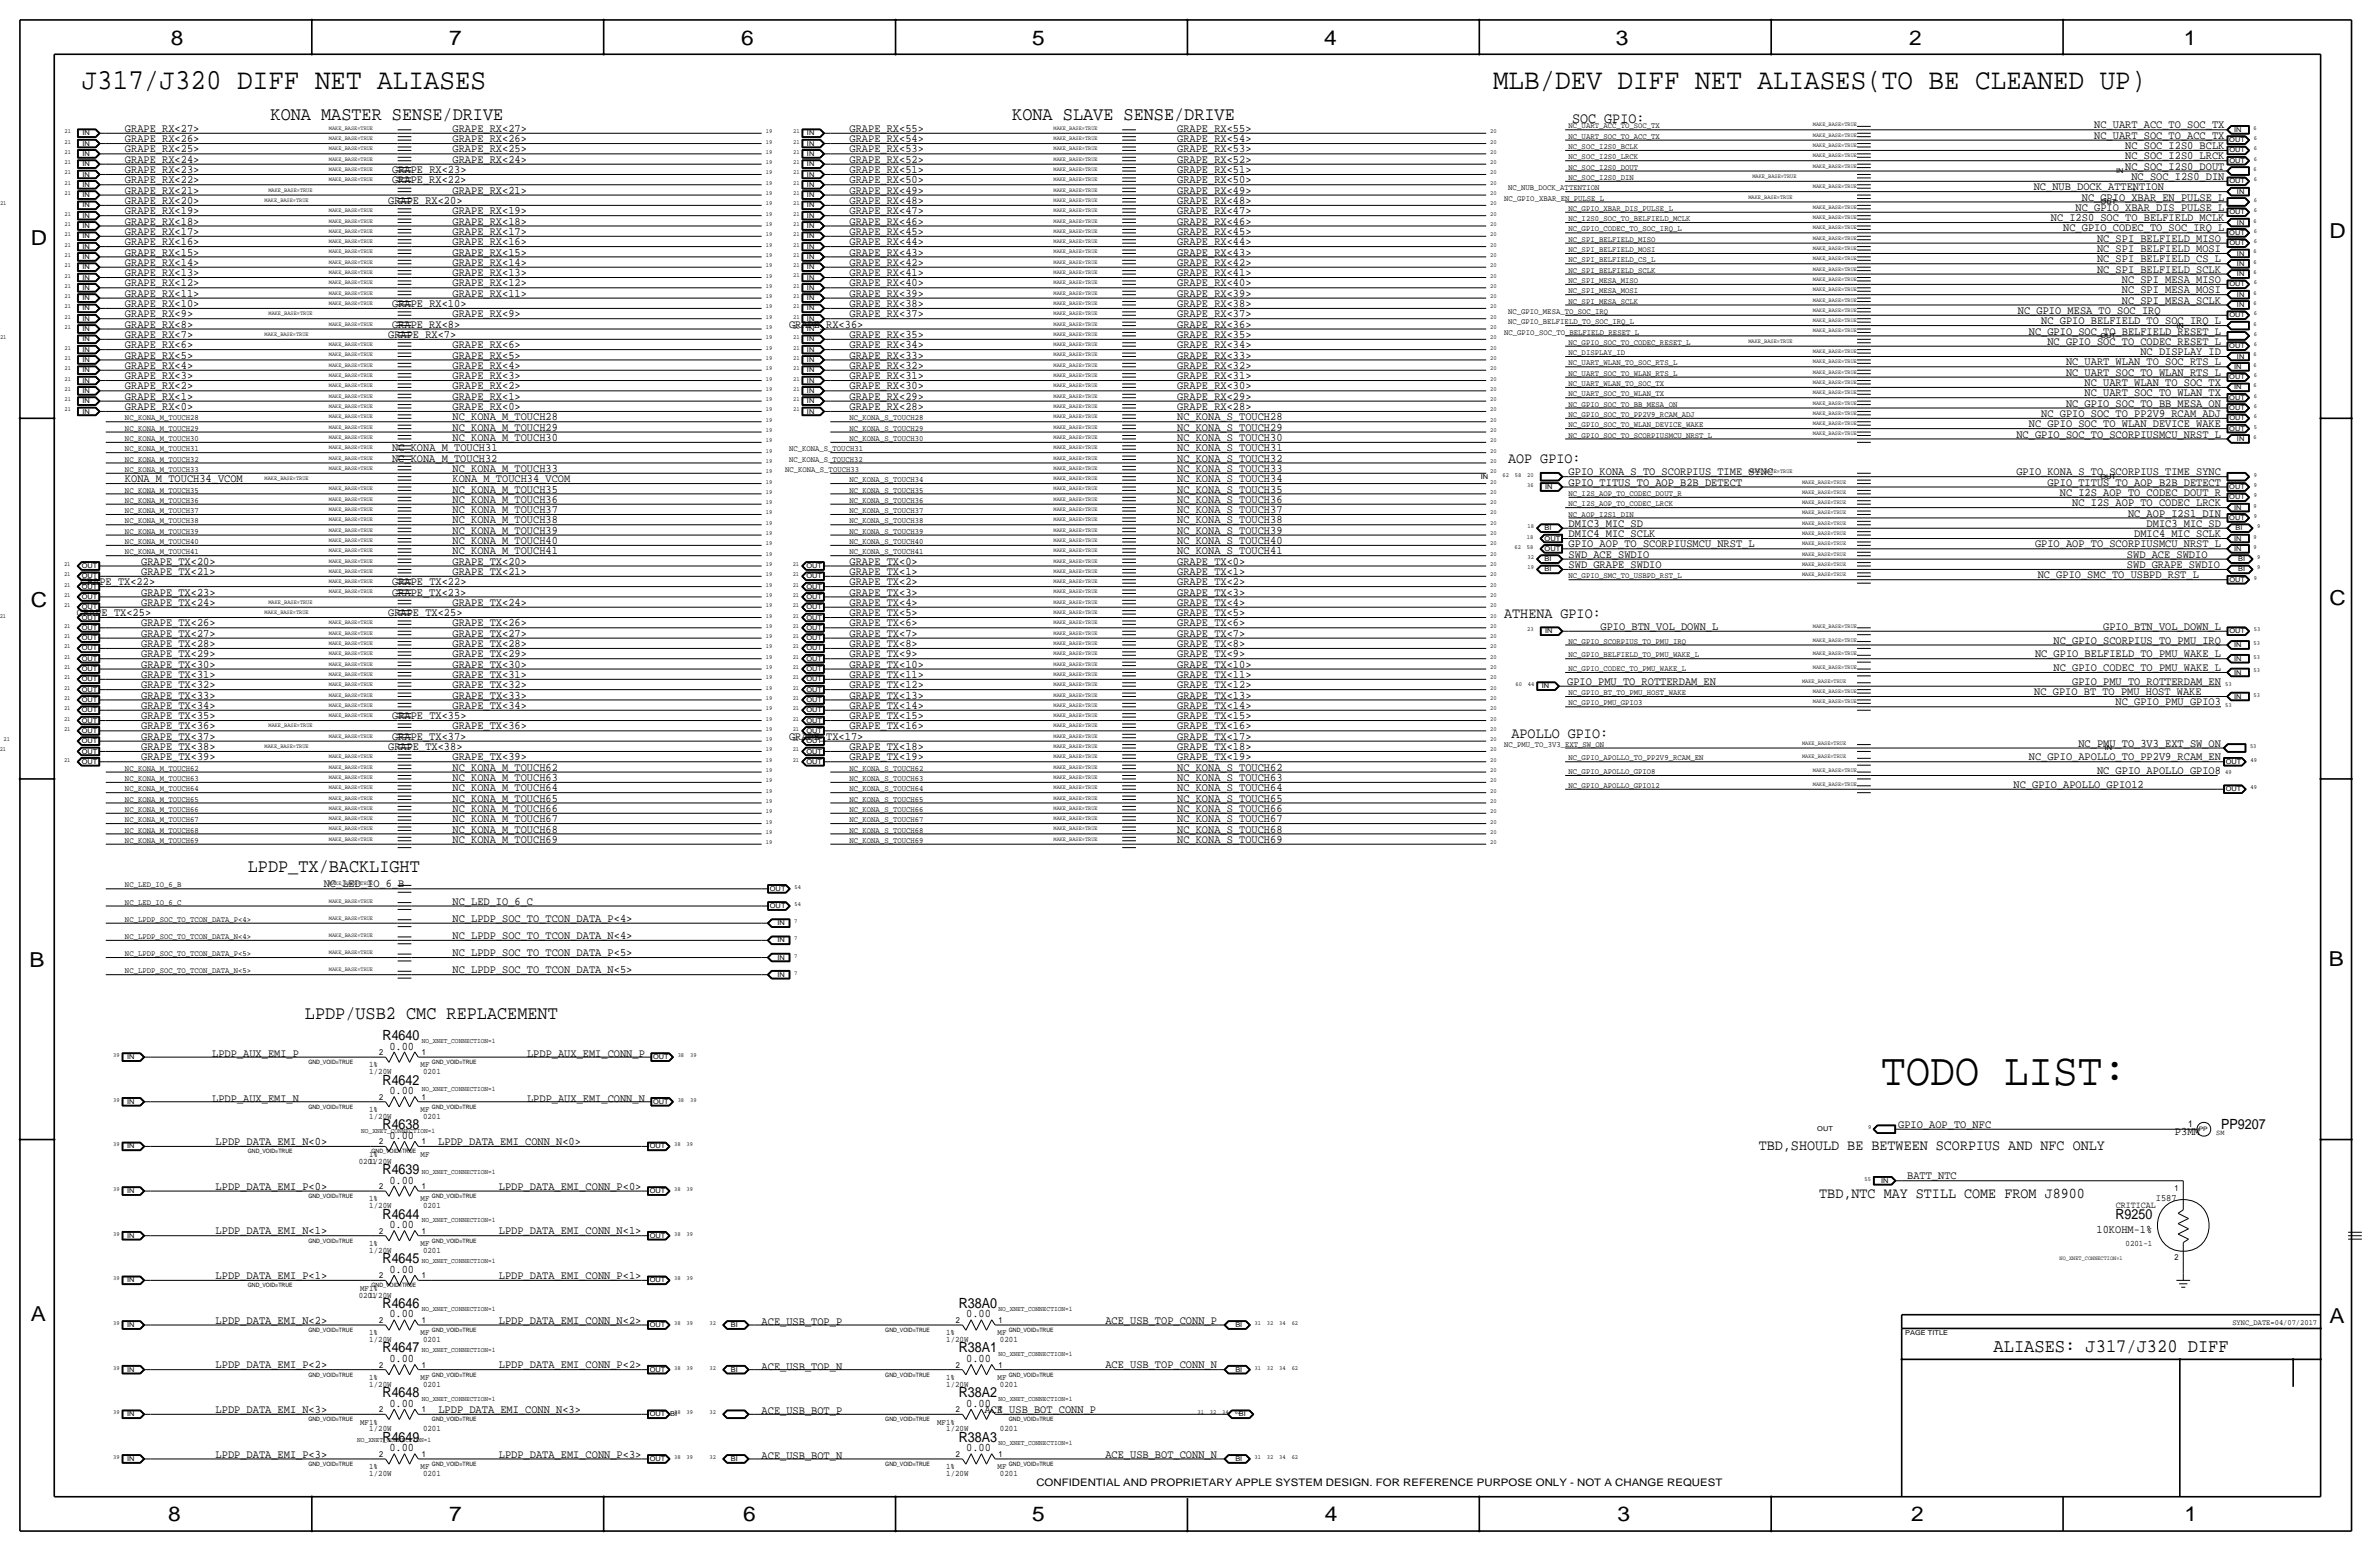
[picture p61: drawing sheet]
<svg xmlns="http://www.w3.org/2000/svg" width="880mm" height="574mm" viewBox="0 0 880 574" stroke-linecap="round" stroke-linejoin="round" font-family="sans-serif">
<defs><g id="words">
<text font-size="17" x="695.7" y="401.1">TODO LIST:</text>
<g font-size="10.8">
<text x="30.2" y="32.8">J317/J320 DIFF NET ALIASES</text>
<text x="552.2" y="32.8">MLB/DEV DIFF NET ALIASES(TO BE CLEANED UP)</text>
</g>
<g font-size="7.6">
<text x="63.2" y="16.5">8</text>
<text x="166.1" y="16.5">7</text>
<text x="274.1" y="16.5">6</text>
<text x="381.8" y="16.5">5</text>
<text x="489.7" y="16.5">4</text>
<text x="597.7" y="16.5">3</text>
<text x="706.1" y="16.5">2</text>
<text x="807.7" y="16.5">1</text>
<text x="861.6" y="88.1">D</text>
<text x="11.4" y="90.4">D</text>
<text x="11.4" y="224.3">C</text>
<text x="861.6" y="223.8">C</text>
<text x="10.9" y="357.6">B</text>
<text x="861.3" y="357.4">B</text>
<text x="11.4" y="488.4">A</text>
<text x="861.6" y="489.2">A</text>
<text x="62.2" y="562.6">8</text>
<text x="166.1" y="562.6">7</text>
<text x="274.8" y="562.6">6</text>
<text x="381.8" y="562.6">5</text>
<text x="490" y="562.6">4</text>
<text x="598.2" y="562.6">3</text>
<text x="706.9" y="562.6">2</text>
<text x="808" y="562.6">1</text>
</g>
<text font-size="7.1" x="737.3" y="500.1">ALIASES: J317/J320 DIFF</text>
<g font-size="7">
<text x="100.1" y="44.2">KONA MASTER SENSE/DRIVE</text>
<text x="374.4" y="44.2">KONA SLAVE SENSE/DRIVE</text>
<text x="91.7" y="322.3">LPDP_TX/BACKLIGHT</text>
<text x="112.8" y="376.9">LPDP/USB2 CMC REPLACEMENT</text>
</g>
<g font-size="5.6">
<text x="581.4" y="45.5">SOC GPIO:</text>
<text x="557.8" y="171.2">AOP GPIO:</text>
<text x="556.3" y="228.3">ATHENA GPIO:</text>
<text x="559" y="272.8">APOLLO GPIO:</text>
<text x="650.5" y="425.2">TBD,SHOULD BE BETWEEN SCORPIUS AND NFC ONLY</text>
<text x="672.8" y="443">TBD,NTC MAY STILL COME FROM J8900</text>
</g>
<g font-size="5.2">
<text x="141.5" y="384.6">R4640</text>
<text x="141.5" y="401.1">R4642</text>
<text x="141.5" y="417.6">R4638</text>
<text x="821.5" y="417.3">PP9207</text>
<text x="141.5" y="434.1">R4639</text>
<text x="141.5" y="450.6">R4644</text>
<text x="782.4" y="450.6">R9250</text>
<text x="141.5" y="467.1">R4645</text>
<text x="141.5" y="483.6">R4646</text>
<text x="354.6" y="483.6">R38A0</text>
<text x="141.5" y="500.1">R4647</text>
<text x="354.6" y="500.1">R38A1</text>
<text x="141.5" y="516.6">R4648</text>
<text x="354.6" y="516.6">R38A2</text>
<text x="141.5" y="533.1">R4649</text>
<text x="354.6" y="533.1">R38A3</text>
</g>
<g font-size="4.3">
<text x="774.5" y="47.5">NC_UART_ACC_TO_SOC_TX</text>
<text x="46.2" y="48.8">GRAPE_RX&lt;27&gt;</text>
<text x="46.2" y="52.6">GRAPE_RX&lt;26&gt;</text>
<text x="167.4" y="48.8">GRAPE_RX&lt;27&gt;</text>
<text x="167.4" y="52.6">GRAPE_RX&lt;26&gt;</text>
<text x="314.2" y="52.6">GRAPE_RX&lt;54&gt;</text>
<text x="314.2" y="48.8">GRAPE_RX&lt;55&gt;</text>
<text x="435.4" y="48.8">GRAPE_RX&lt;55&gt;</text>
<text x="435.4" y="52.6">GRAPE_RX&lt;54&gt;</text>
<text x="774.5" y="51.3">NC_UART_SOC_TO_ACC_TX</text>
<text x="46.2" y="56.4">GRAPE_RX&lt;25&gt;</text>
<text x="167.4" y="56.4">GRAPE_RX&lt;25&gt;</text>
<text x="314.2" y="56.4">GRAPE_RX&lt;53&gt;</text>
<text x="435.4" y="56.4">GRAPE_RX&lt;53&gt;</text>
<text x="786" y="58.9">NC_SOC_I2S0_LRCK</text>
<text x="786" y="55.1">NC_SOC_I2S0_BCLK</text>
<text x="46.2" y="60.2">GRAPE_RX&lt;24&gt;</text>
<text x="46.2" y="64">GRAPE_RX&lt;23&gt;</text>
<text x="145" y="64">GRAPE_RX&lt;23&gt;</text>
<text x="167.4" y="60.2">GRAPE_RX&lt;24&gt;</text>
<text x="314.2" y="60.2">GRAPE_RX&lt;52&gt;</text>
<text x="314.2" y="64">GRAPE_RX&lt;51&gt;</text>
<text x="435.4" y="60.2">GRAPE_RX&lt;52&gt;</text>
<text x="435.4" y="64">GRAPE_RX&lt;51&gt;</text>
<text x="786" y="62.7">NC_SOC_I2S0_DOUT</text>
<text x="46.2" y="67.8">GRAPE_RX&lt;22&gt;</text>
<text x="46.2" y="71.6">GRAPE_RX&lt;21&gt;</text>
<text x="145" y="67.8">GRAPE_RX&lt;22&gt;</text>
<text x="167.4" y="71.6">GRAPE_RX&lt;21&gt;</text>
<text x="314.2" y="71.6">GRAPE_RX&lt;49&gt;</text>
<text x="314.2" y="67.8">GRAPE_RX&lt;50&gt;</text>
<text x="435.4" y="71.6">GRAPE_RX&lt;49&gt;</text>
<text x="435.4" y="67.8">GRAPE_RX&lt;50&gt;</text>
<text x="752.2" y="70.4">NC_NUB_DOCK_ATTENTION</text>
<text x="788.3" y="66.6">NC_SOC_I2S0_DIN</text>
<text x="46.2" y="75.4">GRAPE_RX&lt;20&gt;</text>
<text x="143.6" y="75.4">GRAPE_RX&lt;20&gt;</text>
<text x="314.2" y="75.4">GRAPE_RX&lt;48&gt;</text>
<text x="435.4" y="75.4">GRAPE_RX&lt;48&gt;</text>
<text x="767.7" y="78">NC_GPIO_XBAR_DIS_PULSE_L</text>
<text x="770" y="74.2">NC_GPIO_XBAR_EN_PULSE_L</text>
<text x="46.2" y="83.1">GRAPE_RX&lt;18&gt;</text>
<text x="46.2" y="79.2">GRAPE_RX&lt;19&gt;</text>
<text x="167.4" y="79.2">GRAPE_RX&lt;19&gt;</text>
<text x="167.4" y="83.1">GRAPE_RX&lt;18&gt;</text>
<text x="314.2" y="83.1">GRAPE_RX&lt;46&gt;</text>
<text x="314.2" y="79.2">GRAPE_RX&lt;47&gt;</text>
<text x="435.4" y="83.1">GRAPE_RX&lt;46&gt;</text>
<text x="435.4" y="79.2">GRAPE_RX&lt;47&gt;</text>
<text x="758.5" y="81.8">NC_I2S0_SOC_TO_BELFIELD_MCLK</text>
<text x="46.2" y="86.9">GRAPE_RX&lt;17&gt;</text>
<text x="167.4" y="86.9">GRAPE_RX&lt;17&gt;</text>
<text x="314.2" y="86.9">GRAPE_RX&lt;45&gt;</text>
<text x="435.4" y="86.9">GRAPE_RX&lt;45&gt;</text>
<text x="763.1" y="85.6">NC_GPIO_CODEC_TO_SOC_IRQ_L</text>
<text x="775.6" y="89.4">NC_SPI_BELFIELD_MISO</text>
<text x="46.2" y="90.7">GRAPE_RX&lt;16&gt;</text>
<text x="46.2" y="94.5">GRAPE_RX&lt;15&gt;</text>
<text x="167.4" y="90.7">GRAPE_RX&lt;16&gt;</text>
<text x="167.4" y="94.5">GRAPE_RX&lt;15&gt;</text>
<text x="314.2" y="90.7">GRAPE_RX&lt;44&gt;</text>
<text x="314.2" y="94.5">GRAPE_RX&lt;43&gt;</text>
<text x="435.4" y="94.5">GRAPE_RX&lt;43&gt;</text>
<text x="435.4" y="90.7">GRAPE_RX&lt;44&gt;</text>
<text x="775.6" y="93.2">NC_SPI_BELFIELD_MOSI</text>
<text x="46.2" y="98.3">GRAPE_RX&lt;14&gt;</text>
<text x="167.4" y="98.3">GRAPE_RX&lt;14&gt;</text>
<text x="314.2" y="98.3">GRAPE_RX&lt;42&gt;</text>
<text x="435.4" y="98.3">GRAPE_RX&lt;42&gt;</text>
<text x="775.6" y="100.8">NC_SPI_BELFIELD_SCLK</text>
<text x="775.6" y="97">NC_SPI_BELFIELD_CS_L</text>
<text x="46.2" y="102.1">GRAPE_RX&lt;13&gt;</text>
<text x="46.2" y="105.9">GRAPE_RX&lt;12&gt;</text>
<text x="167.4" y="105.9">GRAPE_RX&lt;12&gt;</text>
<text x="167.4" y="102.1">GRAPE_RX&lt;13&gt;</text>
<text x="314.2" y="102.1">GRAPE_RX&lt;41&gt;</text>
<text x="314.2" y="105.9">GRAPE_RX&lt;40&gt;</text>
<text x="435.4" y="102.1">GRAPE_RX&lt;41&gt;</text>
<text x="435.4" y="105.9">GRAPE_RX&lt;40&gt;</text>
<text x="784.7" y="104.6">NC_SPI_MESA_MISO</text>
<text x="46.2" y="109.7">GRAPE_RX&lt;11&gt;</text>
<text x="46.2" y="113.5">GRAPE_RX&lt;10&gt;</text>
<text x="145" y="113.5">GRAPE_RX&lt;10&gt;</text>
<text x="167.4" y="109.7">GRAPE_RX&lt;11&gt;</text>
<text x="314.2" y="113.5">GRAPE_RX&lt;38&gt;</text>
<text x="314.2" y="109.7">GRAPE_RX&lt;39&gt;</text>
<text x="435.4" y="109.7">GRAPE_RX&lt;39&gt;</text>
<text x="435.4" y="113.5">GRAPE_RX&lt;38&gt;</text>
<text x="784.7" y="112.3">NC_SPI_MESA_SCLK</text>
<text x="784.7" y="108.5">NC_SPI_MESA_MOSI</text>
<text x="46.2" y="117.3">GRAPE_RX&lt;9&gt;</text>
<text x="167.4" y="117.3">GRAPE_RX&lt;9&gt;</text>
<text x="314.2" y="117.3">GRAPE_RX&lt;37&gt;</text>
<text x="435.4" y="117.3">GRAPE_RX&lt;37&gt;</text>
<text x="746.3" y="116.1">NC_GPIO_MESA_TO_SOC_IRQ</text>
<text x="754.9" y="119.9">NC_GPIO_BELFIELD_TO_SOC_IRQ_L</text>
<text x="46.2" y="121.2">GRAPE_RX&lt;8&gt;</text>
<text x="46.2" y="125">GRAPE_RX&lt;7&gt;</text>
<text x="143.6" y="125">GRAPE_RX&lt;7&gt;</text>
<text x="145" y="121.2">GRAPE_RX&lt;8&gt;</text>
<text x="291.8" y="121.2">GRAPE_RX&lt;36&gt;</text>
<text x="314.2" y="125">GRAPE_RX&lt;35&gt;</text>
<text x="435.4" y="121.2">GRAPE_RX&lt;36&gt;</text>
<text x="435.4" y="125">GRAPE_RX&lt;35&gt;</text>
<text x="750.3" y="123.7">NC_GPIO_SOC_TO_BELFIELD_RESET_L</text>
<text x="46.2" y="128.8">GRAPE_RX&lt;6&gt;</text>
<text x="167.4" y="128.8">GRAPE_RX&lt;6&gt;</text>
<text x="314.2" y="128.8">GRAPE_RX&lt;34&gt;</text>
<text x="435.4" y="128.8">GRAPE_RX&lt;34&gt;</text>
<text x="757.2" y="127.5">NC_GPIO_SOC_TO_CODEC_RESET_L</text>
<text x="791.6" y="131.3">NC_DISPLAY_ID</text>
<text x="46.2" y="132.6">GRAPE_RX&lt;5&gt;</text>
<text x="46.2" y="136.4">GRAPE_RX&lt;4&gt;</text>
<text x="167.4" y="132.6">GRAPE_RX&lt;5&gt;</text>
<text x="167.4" y="136.4">GRAPE_RX&lt;4&gt;</text>
<text x="314.2" y="136.4">GRAPE_RX&lt;32&gt;</text>
<text x="314.2" y="132.6">GRAPE_RX&lt;33&gt;</text>
<text x="435.4" y="132.6">GRAPE_RX&lt;33&gt;</text>
<text x="435.4" y="136.4">GRAPE_RX&lt;32&gt;</text>
<text x="764.1" y="135.1">NC_UART_WLAN_TO_SOC_RTS_L</text>
<text x="46.2" y="140.2">GRAPE_RX&lt;3&gt;</text>
<text x="167.4" y="140.2">GRAPE_RX&lt;3&gt;</text>
<text x="314.2" y="140.2">GRAPE_RX&lt;31&gt;</text>
<text x="435.4" y="140.2">GRAPE_RX&lt;31&gt;</text>
<text x="764.1" y="138.9">NC_UART_SOC_TO_WLAN_RTS_L</text>
<text x="771" y="142.7">NC_UART_WLAN_TO_SOC_TX</text>
<text x="46.2" y="144">GRAPE_RX&lt;2&gt;</text>
<text x="46.2" y="147.8">GRAPE_RX&lt;1&gt;</text>
<text x="167.4" y="144">GRAPE_RX&lt;2&gt;</text>
<text x="167.4" y="147.8">GRAPE_RX&lt;1&gt;</text>
<text x="314.2" y="147.8">GRAPE_RX&lt;29&gt;</text>
<text x="314.2" y="144">GRAPE_RX&lt;30&gt;</text>
<text x="435.4" y="144">GRAPE_RX&lt;30&gt;</text>
<text x="435.4" y="147.8">GRAPE_RX&lt;29&gt;</text>
<text x="771" y="146.6">NC_UART_SOC_TO_WLAN_TX</text>
<text x="46.2" y="151.6">GRAPE_RX&lt;0&gt;</text>
<text x="167.4" y="155.4">NC_KONA_M_TOUCH28</text>
<text x="167.4" y="151.6">GRAPE_RX&lt;0&gt;</text>
<text x="314.2" y="151.6">GRAPE_RX&lt;28&gt;</text>
<text x="435.4" y="155.4">NC_KONA_S_TOUCH28</text>
<text x="435.4" y="151.6">GRAPE_RX&lt;28&gt;</text>
<text x="754.9" y="154.2">NC_GPIO_SOC_TO_PP2V9_RCAM_ADJ</text>
<text x="764.1" y="150.4">NC_GPIO_SOC_TO_BB_MESA_ON</text>
<text x="167.4" y="159.3">NC_KONA_M_TOUCH29</text>
<text x="435.4" y="159.3">NC_KONA_S_TOUCH29</text>
<text x="745.8" y="161.8">NC_GPIO_SOC_TO_SCORPIUSMCU_NRST_L</text>
<text x="750.3" y="158">NC_GPIO_SOC_TO_WLAN_DEVICE_WAKE</text>
<text x="145" y="166.9">NC_KONA_M_TOUCH31</text>
<text x="167.4" y="163.1">NC_KONA_M_TOUCH30</text>
<text x="435.4" y="163.1">NC_KONA_S_TOUCH30</text>
<text x="435.4" y="166.9">NC_KONA_S_TOUCH31</text>
<text x="145" y="170.7">NC_KONA_M_TOUCH32</text>
<text x="435.4" y="170.7">NC_KONA_S_TOUCH32</text>
<text x="46.2" y="178.3">KONA_M_TOUCH34_VCOM</text>
<text x="167.4" y="174.5">NC_KONA_M_TOUCH33</text>
<text x="167.4" y="178.3">KONA_M_TOUCH34_VCOM</text>
<text x="435.4" y="178.3">NC_KONA_S_TOUCH34</text>
<text x="435.4" y="174.5">NC_KONA_S_TOUCH33</text>
<text x="580.1" y="179.6">GPIO_TITUS_TO_AOP_B2B_DETECT</text>
<text x="580.1" y="175.8">GPIO_KONA_S_TO_SCORPIUS_TIME_SYNC</text>
<text x="745.8" y="175.8">GPIO_KONA_S_TO_SCORPIUS_TIME_SYNC</text>
<text x="757.2" y="179.6">GPIO_TITUS_TO_AOP_B2B_DETECT</text>
<text x="167.4" y="185.9">NC_KONA_M_TOUCH36</text>
<text x="167.4" y="182.1">NC_KONA_M_TOUCH35</text>
<text x="435.4" y="182.1">NC_KONA_S_TOUCH35</text>
<text x="435.4" y="185.9">NC_KONA_S_TOUCH36</text>
<text x="761.8" y="183.4">NC_I2S_AOP_TO_CODEC_DOUT_R</text>
<text x="167.4" y="189.7">NC_KONA_M_TOUCH37</text>
<text x="435.4" y="189.7">NC_KONA_S_TOUCH37</text>
<text x="766.4" y="187.2">NC_I2S_AOP_TO_CODEC_LRCK</text>
<text x="787" y="191">NC_AOP_I2S1_DIN</text>
<text x="167.4" y="193.5">NC_KONA_M_TOUCH38</text>
<text x="167.4" y="197.4">NC_KONA_M_TOUCH39</text>
<text x="435.4" y="193.5">NC_KONA_S_TOUCH38</text>
<text x="435.4" y="197.4">NC_KONA_S_TOUCH39</text>
<text x="580.1" y="194.8">DMIC3_MIC_SD</text>
<text x="793.9" y="194.8">DMIC3_MIC_SD</text>
<text x="167.4" y="201.2">NC_KONA_M_TOUCH40</text>
<text x="435.4" y="201.2">NC_KONA_S_TOUCH40</text>
<text x="580.1" y="202.4">GPIO_AOP_TO_SCORPIUSMCU_NRST_L</text>
<text x="580.1" y="198.6">DMIC4_MIC_SCLK</text>
<text x="752.6" y="202.4">GPIO_AOP_TO_SCORPIUSMCU_NRST_L</text>
<text x="789.3" y="198.6">DMIC4_MIC_SCLK</text>
<text x="52.2" y="208.8">GRAPE_TX&lt;20&gt;</text>
<text x="167.4" y="208.8">GRAPE_TX&lt;20&gt;</text>
<text x="167.4" y="205">NC_KONA_M_TOUCH41</text>
<text x="314.2" y="208.8">GRAPE_TX&lt;0&gt;</text>
<text x="435.4" y="208.8">GRAPE_TX&lt;0&gt;</text>
<text x="435.4" y="205">NC_KONA_S_TOUCH41</text>
<text x="580.1" y="206.2">SWD_ACE_SWDIO</text>
<text x="786.6" y="206.2">SWD_ACE_SWDIO</text>
<text x="52.2" y="212.6">GRAPE_TX&lt;21&gt;</text>
<text x="167.4" y="212.6">GRAPE_TX&lt;21&gt;</text>
<text x="314.2" y="212.6">GRAPE_TX&lt;1&gt;</text>
<text x="435.4" y="212.6">GRAPE_TX&lt;1&gt;</text>
<text x="580.1" y="210.1">SWD_GRAPE_SWDIO</text>
<text x="753.6" y="213.9">NC_GPIO_SMC_TO_USBPD_RST_L</text>
<text x="786.6" y="210.1">SWD_GRAPE_SWDIO</text>
<text x="29.9" y="216.4">GRAPE_TX&lt;22&gt;</text>
<text x="52.2" y="220.2">GRAPE_TX&lt;23&gt;</text>
<text x="145" y="220.2">GRAPE_TX&lt;23&gt;</text>
<text x="145" y="216.4">GRAPE_TX&lt;22&gt;</text>
<text x="314.2" y="216.4">GRAPE_TX&lt;2&gt;</text>
<text x="314.2" y="220.2">GRAPE_TX&lt;3&gt;</text>
<text x="435.4" y="220.2">GRAPE_TX&lt;3&gt;</text>
<text x="435.4" y="216.4">GRAPE_TX&lt;2&gt;</text>
<text x="28.4" y="227.8">GRAPE_TX&lt;25&gt;</text>
<text x="52.2" y="224">GRAPE_TX&lt;24&gt;</text>
<text x="143.6" y="227.8">GRAPE_TX&lt;25&gt;</text>
<text x="167.4" y="224">GRAPE_TX&lt;24&gt;</text>
<text x="314.2" y="227.8">GRAPE_TX&lt;5&gt;</text>
<text x="314.2" y="224">GRAPE_TX&lt;4&gt;</text>
<text x="435.4" y="227.8">GRAPE_TX&lt;5&gt;</text>
<text x="435.4" y="224">GRAPE_TX&lt;4&gt;</text>
<text x="52.2" y="231.6">GRAPE_TX&lt;26&gt;</text>
<text x="167.4" y="231.6">GRAPE_TX&lt;26&gt;</text>
<text x="314.2" y="231.6">GRAPE_TX&lt;6&gt;</text>
<text x="435.4" y="231.6">GRAPE_TX&lt;6&gt;</text>
<text x="591.9" y="232.9">GPIO_BTN_VOL_DOWN_L</text>
<text x="777.9" y="232.9">GPIO_BTN_VOL_DOWN_L</text>
<text x="52.2" y="235.5">GRAPE_TX&lt;27&gt;</text>
<text x="52.2" y="239.3">GRAPE_TX&lt;28&gt;</text>
<text x="167.4" y="239.3">GRAPE_TX&lt;28&gt;</text>
<text x="167.4" y="235.5">GRAPE_TX&lt;27&gt;</text>
<text x="314.2" y="239.3">GRAPE_TX&lt;8&gt;</text>
<text x="314.2" y="235.5">GRAPE_TX&lt;7&gt;</text>
<text x="435.4" y="239.3">GRAPE_TX&lt;8&gt;</text>
<text x="435.4" y="235.5">GRAPE_TX&lt;7&gt;</text>
<text x="759.5" y="238">NC_GPIO_SCORPIUS_TO_PMU_IRQ</text>
<text x="52.2" y="243.1">GRAPE_TX&lt;29&gt;</text>
<text x="167.4" y="243.1">GRAPE_TX&lt;29&gt;</text>
<text x="314.2" y="243.1">GRAPE_TX&lt;9&gt;</text>
<text x="435.4" y="243.1">GRAPE_TX&lt;9&gt;</text>
<text x="752.6" y="243.1">NC_GPIO_BELFIELD_TO_PMU_WAKE_L</text>
<text x="52.2" y="246.9">GRAPE_TX&lt;30&gt;</text>
<text x="52.2" y="250.7">GRAPE_TX&lt;31&gt;</text>
<text x="167.4" y="246.9">GRAPE_TX&lt;30&gt;</text>
<text x="167.4" y="250.7">GRAPE_TX&lt;31&gt;</text>
<text x="314.2" y="246.9">GRAPE_TX&lt;10&gt;</text>
<text x="314.2" y="250.7">GRAPE_TX&lt;11&gt;</text>
<text x="435.4" y="246.9">GRAPE_TX&lt;10&gt;</text>
<text x="435.4" y="250.7">GRAPE_TX&lt;11&gt;</text>
<text x="759.5" y="248.2">NC_GPIO_CODEC_TO_PMU_WAKE_L</text>
<text x="52.2" y="254.5">GRAPE_TX&lt;32&gt;</text>
<text x="167.4" y="254.5">GRAPE_TX&lt;32&gt;</text>
<text x="314.2" y="254.5">GRAPE_TX&lt;12&gt;</text>
<text x="435.4" y="254.5">GRAPE_TX&lt;12&gt;</text>
<text x="579.6" y="253.2">GPIO_PMU_TO_ROTTERDAM_EN</text>
<text x="752.3" y="257">NC_GPIO_BT_TO_PMU_HOST_WAKE</text>
<text x="766.4" y="253.2">GPIO_PMU_TO_ROTTERDAM_EN</text>
<text x="52.2" y="262.1">GRAPE_TX&lt;34&gt;</text>
<text x="52.2" y="258.3">GRAPE_TX&lt;33&gt;</text>
<text x="167.4" y="262.1">GRAPE_TX&lt;34&gt;</text>
<text x="167.4" y="258.3">GRAPE_TX&lt;33&gt;</text>
<text x="314.2" y="258.3">GRAPE_TX&lt;13&gt;</text>
<text x="314.2" y="262.1">GRAPE_TX&lt;14&gt;</text>
<text x="435.4" y="262.1">GRAPE_TX&lt;14&gt;</text>
<text x="435.4" y="258.3">GRAPE_TX&lt;13&gt;</text>
<text x="782.4" y="260.9">NC_GPIO_PMU_GPIO3</text>
<text x="52.2" y="269.7">GRAPE_TX&lt;36&gt;</text>
<text x="52.2" y="265.9">GRAPE_TX&lt;35&gt;</text>
<text x="145" y="265.9">GRAPE_TX&lt;35&gt;</text>
<text x="167.4" y="269.7">GRAPE_TX&lt;36&gt;</text>
<text x="314.2" y="269.7">GRAPE_TX&lt;16&gt;</text>
<text x="314.2" y="265.9">GRAPE_TX&lt;15&gt;</text>
<text x="435.4" y="269.7">GRAPE_TX&lt;16&gt;</text>
<text x="435.4" y="265.9">GRAPE_TX&lt;15&gt;</text>
<text x="52.2" y="273.6">GRAPE_TX&lt;37&gt;</text>
<text x="145" y="273.6">GRAPE_TX&lt;37&gt;</text>
<text x="291.8" y="273.6">GRAPE_TX&lt;17&gt;</text>
<text x="435.4" y="273.6">GRAPE_TX&lt;17&gt;</text>
<text x="52.2" y="281.2">GRAPE_TX&lt;39&gt;</text>
<text x="52.2" y="277.4">GRAPE_TX&lt;38&gt;</text>
<text x="143.6" y="277.4">GRAPE_TX&lt;38&gt;</text>
<text x="167.4" y="281.2">GRAPE_TX&lt;39&gt;</text>
<text x="314.2" y="277.4">GRAPE_TX&lt;18&gt;</text>
<text x="314.2" y="281.2">GRAPE_TX&lt;19&gt;</text>
<text x="435.4" y="281.2">GRAPE_TX&lt;19&gt;</text>
<text x="435.4" y="277.4">GRAPE_TX&lt;18&gt;</text>
<text x="750.3" y="281.2">NC_GPIO_APOLLO_TO_PP2V9_RCAM_EN</text>
<text x="768.7" y="276.1">NC_PMU_TO_3V3_EXT_SW_ON</text>
<text x="167.4" y="285">NC_KONA_M_TOUCH62</text>
<text x="435.4" y="285">NC_KONA_S_TOUCH62</text>
<text x="775.6" y="286.3">NC_GPIO_APOLLO_GPIO8</text>
<text x="167.4" y="288.8">NC_KONA_M_TOUCH63</text>
<text x="167.4" y="292.6">NC_KONA_M_TOUCH64</text>
<text x="435.4" y="292.6">NC_KONA_S_TOUCH64</text>
<text x="435.4" y="288.8">NC_KONA_S_TOUCH63</text>
<text x="744.7" y="291.3">NC_GPIO_APOLLO_GPIO12</text>
<text x="167.4" y="296.4">NC_KONA_M_TOUCH65</text>
<text x="435.4" y="296.4">NC_KONA_S_TOUCH65</text>
<text x="167.4" y="300.2">NC_KONA_M_TOUCH66</text>
<text x="167.4" y="304">NC_KONA_M_TOUCH67</text>
<text x="435.4" y="304">NC_KONA_S_TOUCH67</text>
<text x="435.4" y="300.2">NC_KONA_S_TOUCH66</text>
<text x="167.4" y="307.8">NC_KONA_M_TOUCH68</text>
<text x="167.4" y="311.7">NC_KONA_M_TOUCH69</text>
<text x="435.4" y="311.7">NC_KONA_S_TOUCH69</text>
<text x="435.4" y="307.8">NC_KONA_S_TOUCH68</text>
<text x="119.8" y="328.2">NC_LED_IO_6_B</text>
<text x="167.4" y="334.5">NC_LED_IO_6_C</text>
<text x="167.4" y="340.9">NC_LPDP_SOC_TO_TCON_DATA_P&lt;4&gt;</text>
<text x="167.4" y="347.2">NC_LPDP_SOC_TO_TCON_DATA_N&lt;4&gt;</text>
<text x="167.4" y="353.6">NC_LPDP_SOC_TO_TCON_DATA_P&lt;5&gt;</text>
<text x="167.4" y="359.9">NC_LPDP_SOC_TO_TCON_DATA_N&lt;5&gt;</text>
<text x="144" y="388.1">0.00</text>
<text x="78.5" y="390.9">LPDP_AUX_EMI_P</text>
<text x="194.9" y="390.9">LPDP_AUX_EMI_CONN_P</text>
<text x="78.5" y="407.4">LPDP_AUX_EMI_N</text>
<text x="144" y="404.6">0.00</text>
<text x="194.9" y="407.4">LPDP_AUX_EMI_CONN_N</text>
<text x="702.1" y="417.1">GPIO_AOP_TO_NFC</text>
<text x="804.4" y="419.9">P3MM</text>
<text x="79.8" y="423.4">LPDP_DATA_EMI_N&lt;0&gt;</text>
<text x="144" y="421.1">0.00</text>
<text x="162.1" y="423.4">LPDP_DATA_EMI_CONN_N&lt;0&gt;</text>
<text x="144" y="437.6">0.00</text>
<text x="705.4" y="436.1">BATT_NTC</text>
<text x="79.8" y="439.9">LPDP_DATA_EMI_P&lt;0&gt;</text>
<text x="184.5" y="439.9">LPDP_DATA_EMI_CONN_P&lt;0&gt;</text>
<text x="144" y="454.2">0.00</text>
<text x="775.4" y="456">10KOHM-1%</text>
<text x="79.8" y="456.4">LPDP_DATA_EMI_N&lt;1&gt;</text>
<text x="184.5" y="456.4">LPDP_DATA_EMI_CONN_N&lt;1&gt;</text>
<text x="79.8" y="473">LPDP_DATA_EMI_P&lt;1&gt;</text>
<text x="144" y="470.7">0.00</text>
<text x="184.5" y="473">LPDP_DATA_EMI_CONN_P&lt;1&gt;</text>
<text x="79.8" y="489.5">LPDP_DATA_EMI_N&lt;2&gt;</text>
<text x="144" y="487.2">0.00</text>
<text x="184.5" y="489.5">LPDP_DATA_EMI_CONN_N&lt;2&gt;</text>
<text x="281.7" y="490">ACE_USB_TOP_P</text>
<text x="357.4" y="487.2">0.00</text>
<text x="408.8" y="489.5">ACE_USB_TOP_CONN_P</text>
<text x="144" y="503.7">0.00</text>
<text x="357.4" y="503.7">0.00</text>
<text x="79.8" y="506">LPDP_DATA_EMI_P&lt;2&gt;</text>
<text x="184.5" y="506">LPDP_DATA_EMI_CONN_P&lt;2&gt;</text>
<text x="281.7" y="506.5">ACE_USB_TOP_N</text>
<text x="408.8" y="506">ACE_USB_TOP_CONN_N</text>
<text x="144" y="520.2">0.00</text>
<text x="357.4" y="520.2">0.00</text>
<text x="79.8" y="522.5">LPDP_DATA_EMI_N&lt;3&gt;</text>
<text x="162.1" y="522.5">LPDP_DATA_EMI_CONN_N&lt;3&gt;</text>
<text x="281.7" y="523">ACE_USB_BOT_P</text>
<text x="364.1" y="522.5">ACE_USB_BOT_CONN_P</text>
<text x="79.8" y="539">LPDP_DATA_EMI_P&lt;3&gt;</text>
<text x="144" y="536.7">0.00</text>
<text x="184.5" y="539">LPDP_DATA_EMI_CONN_P&lt;3&gt;</text>
<text x="281.7" y="539.5">ACE_USB_BOT_N</text>
<text x="357.4" y="536.7">0.00</text>
<text x="408.8" y="539">ACE_USB_BOT_CONN_N</text>
</g>
<text font-size="3.8" x="383.3" y="549.7">CONFIDENTIAL AND PROPRIETARY APPLE SYSTEM DESIGN. FOR REFERENCE PURPOSE ONLY - NOT A CHANGE REQUEST</text>
<text font-size="3.6" x="797.3" y="444.2">I587</text>
<g font-size="3.5">
<text x="809.3" y="416.6">1</text>
<text x="782.5" y="446.8">CRITICAL</text>
</g>
<g font-size="3.1">
<text x="136.5" y="394.7">1%</text>
<text x="140.2" y="390.1">2</text>
<text x="155.6" y="394.7">MF</text>
<text x="156" y="390.1">1</text>
<text x="136.6" y="397.3">1/20W</text>
<text x="156.5" y="397.3">0201</text>
<text x="140.2" y="406.7">2</text>
<text x="156" y="406.7">1</text>
<text x="136.5" y="411.2">1%</text>
<text x="136.6" y="413.8">1/20W</text>
<text x="155.6" y="411.2">MF</text>
<text x="156.5" y="413.8">0201</text>
<text x="140.2" y="423.2">2</text>
<text x="156" y="423.2">1</text>
<text x="132.7" y="430.3">0201</text>
<text x="136.5" y="427.7">1%</text>
<text x="136.6" y="430.3">1/20W</text>
<text x="155.6" y="427.7">MF</text>
<text x="140.2" y="439.7">2</text>
<text x="156" y="439.7">1</text>
<text x="804.2" y="440.4">1</text>
<text x="136.5" y="444.2">1%</text>
<text x="136.6" y="446.8">1/20W</text>
<text x="155.6" y="444.2">MF</text>
<text x="156.5" y="446.8">0201</text>
<text x="136.5" y="460.8">1%</text>
<text x="140.2" y="456.2">2</text>
<text x="155.6" y="460.8">MF</text>
<text x="156" y="456.2">1</text>
<text x="786.1" y="460.8">0201-1</text>
<text x="136.6" y="463.3">1/20W</text>
<text x="156.5" y="463.3">0201</text>
<text x="804.2" y="465.8">2</text>
<text x="140.2" y="472.7">2</text>
<text x="156" y="472.7">1</text>
<text x="132.7" y="479.8">0201</text>
<text x="133.2" y="477.3">MF1%</text>
<text x="136.6" y="479.8">1/20W</text>
<text x="140.2" y="489.2">2</text>
<text x="156" y="489.2">1</text>
<text x="353.6" y="489.2">2</text>
<text x="369.3" y="489.2">1</text>
<text x="136.5" y="493.8">1%</text>
<text x="136.6" y="496.3">1/20W</text>
<text x="155.6" y="493.8">MF</text>
<text x="156.5" y="496.3">0201</text>
<text x="349.9" y="493.8">1%</text>
<text x="350" y="496.3">1/20W</text>
<text x="368.9" y="493.8">MF</text>
<text x="369.8" y="496.3">0201</text>
<text x="140.2" y="505.7">2</text>
<text x="156" y="505.7">1</text>
<text x="353.6" y="505.7">2</text>
<text x="369.3" y="505.7">1</text>
<text x="136.5" y="510.3">1%</text>
<text x="136.6" y="512.8">1/20W</text>
<text x="155.6" y="510.3">MF</text>
<text x="156.5" y="512.8">0201</text>
<text x="349.9" y="510.3">1%</text>
<text x="350" y="512.8">1/20W</text>
<text x="368.9" y="510.3">MF</text>
<text x="369.8" y="512.8">0201</text>
<text x="133.2" y="526.8">MF1%</text>
<text x="140.2" y="522.2">2</text>
<text x="156" y="522.2">1</text>
<text x="346.6" y="526.8">MF1%</text>
<text x="353.6" y="522.2">2</text>
<text x="369.3" y="522.2">1</text>
<text x="136.6" y="529.3">1/20W</text>
<text x="156.5" y="529.3">0201</text>
<text x="350" y="529.3">1/20W</text>
<text x="369.8" y="529.3">0201</text>
<text x="140.2" y="538.7">2</text>
<text x="156" y="538.7">1</text>
<text x="353.6" y="538.7">2</text>
<text x="369.3" y="538.7">1</text>
<text x="136.5" y="543.3">1%</text>
<text x="136.6" y="545.8">1/20W</text>
<text x="155.6" y="543.3">MF</text>
<text x="156.5" y="545.8">0201</text>
<text x="349.9" y="543.3">1%</text>
<text x="350" y="545.8">1/20W</text>
<text x="368.9" y="543.3">MF</text>
<text x="369.8" y="545.8">0201</text>
</g>
<g font-size="3">
<text x="580.1" y="47.5">NC_UART_ACC_TO_SOC_TX</text>
<text x="580.1" y="51.3">NC_UART_SOC_TO_ACC_TX</text>
<text x="580.1" y="55.1">NC_SOC_I2S0_BCLK</text>
<text x="580.1" y="58.9">NC_SOC_I2S0_LRCK</text>
<text x="580.1" y="62.7">NC_SOC_I2S0_DOUT</text>
<text x="557.8" y="70.4">NC_NUB_DOCK_ATTENTION</text>
<text x="580.1" y="66.5">NC_SOC_I2S0_DIN</text>
<text x="556.3" y="74.2">NC_GPIO_XBAR_EN_PULSE_L</text>
<text x="580.1" y="78">NC_GPIO_XBAR_DIS_PULSE_L</text>
<text x="580.1" y="81.8">NC_I2S0_SOC_TO_BELFIELD_MCLK</text>
<text x="580.1" y="85.6">NC_GPIO_CODEC_TO_SOC_IRQ_L</text>
<text x="580.1" y="89.4">NC_SPI_BELFIELD_MISO</text>
<text x="580.1" y="93.2">NC_SPI_BELFIELD_MOSI</text>
<text x="580.1" y="100.8">NC_SPI_BELFIELD_SCLK</text>
<text x="580.1" y="97">NC_SPI_BELFIELD_CS_L</text>
<text x="580.1" y="104.6">NC_SPI_MESA_MISO</text>
<text x="580.1" y="112.3">NC_SPI_MESA_SCLK</text>
<text x="580.1" y="108.5">NC_SPI_MESA_MOSI</text>
<text x="557.8" y="119.9">NC_GPIO_BELFIELD_TO_SOC_IRQ_L</text>
<text x="557.8" y="116.1">NC_GPIO_MESA_TO_SOC_IRQ</text>
<text x="556.3" y="123.7">NC_GPIO_SOC_TO_BELFIELD_RESET_L</text>
<text x="580.1" y="131.3">NC_DISPLAY_ID</text>
<text x="580.1" y="127.5">NC_GPIO_SOC_TO_CODEC_RESET_L</text>
<text x="580.1" y="135.1">NC_UART_WLAN_TO_SOC_RTS_L</text>
<text x="580.1" y="138.9">NC_UART_SOC_TO_WLAN_RTS_L</text>
<text x="580.1" y="142.7">NC_UART_WLAN_TO_SOC_TX</text>
<text x="580.1" y="146.6">NC_UART_SOC_TO_WLAN_TX</text>
<text x="46.2" y="155.4">NC_KONA_M_TOUCH28</text>
<text x="314.2" y="155.4">NC_KONA_S_TOUCH28</text>
<text x="580.1" y="150.4">NC_GPIO_SOC_TO_BB_MESA_ON</text>
<text x="580.1" y="154.2">NC_GPIO_SOC_TO_PP2V9_RCAM_ADJ</text>
<text x="46.2" y="159.3">NC_KONA_M_TOUCH29</text>
<text x="314.2" y="159.3">NC_KONA_S_TOUCH29</text>
<text x="580.1" y="158">NC_GPIO_SOC_TO_WLAN_DEVICE_WAKE</text>
<text x="580.1" y="161.8">NC_GPIO_SOC_TO_SCORPIUSMCU_NRST_L</text>
<text x="46.2" y="163.1">NC_KONA_M_TOUCH30</text>
<text x="46.2" y="166.9">NC_KONA_M_TOUCH31</text>
<text x="291.8" y="166.9">NC_KONA_S_TOUCH31</text>
<text x="314.2" y="163.1">NC_KONA_S_TOUCH30</text>
<text x="46.2" y="170.7">NC_KONA_M_TOUCH32</text>
<text x="291.8" y="170.7">NC_KONA_S_TOUCH32</text>
<text x="46.2" y="174.5">NC_KONA_M_TOUCH33</text>
<text x="290.4" y="174.5">NC_KONA_S_TOUCH33</text>
<text x="314.2" y="178.3">NC_KONA_S_TOUCH34</text>
<text x="46.2" y="182.1">NC_KONA_M_TOUCH35</text>
<text x="46.2" y="185.9">NC_KONA_M_TOUCH36</text>
<text x="314.2" y="182.1">NC_KONA_S_TOUCH35</text>
<text x="314.2" y="185.9">NC_KONA_S_TOUCH36</text>
<text x="580.1" y="183.4">NC_I2S_AOP_TO_CODEC_DOUT_R</text>
<text x="46.2" y="189.7">NC_KONA_M_TOUCH37</text>
<text x="314.2" y="189.7">NC_KONA_S_TOUCH37</text>
<text x="580.1" y="187.2">NC_I2S_AOP_TO_CODEC_LRCK</text>
<text x="580.1" y="191">NC_AOP_I2S1_DIN</text>
<text x="46.2" y="193.5">NC_KONA_M_TOUCH38</text>
<text x="46.2" y="197.4">NC_KONA_M_TOUCH39</text>
<text x="314.2" y="197.4">NC_KONA_S_TOUCH39</text>
<text x="314.2" y="193.5">NC_KONA_S_TOUCH38</text>
<text x="46.2" y="201.2">NC_KONA_M_TOUCH40</text>
<text x="314.2" y="201.2">NC_KONA_S_TOUCH40</text>
<text x="46.2" y="205">NC_KONA_M_TOUCH41</text>
<text x="314.2" y="205">NC_KONA_S_TOUCH41</text>
<text x="580.1" y="213.9">NC_GPIO_SMC_TO_USBPD_RST_L</text>
<text x="580.1" y="238">NC_GPIO_SCORPIUS_TO_PMU_IRQ</text>
<text x="580.1" y="243.1">NC_GPIO_BELFIELD_TO_PMU_WAKE_L</text>
<text x="580.1" y="248.2">NC_GPIO_CODEC_TO_PMU_WAKE_L</text>
<text x="580.1" y="257">NC_GPIO_BT_TO_PMU_HOST_WAKE</text>
<text x="580.1" y="260.9">NC_GPIO_PMU_GPIO3</text>
<text x="556.3" y="276.1">NC_PMU_TO_3V3_EXT_SW_ON</text>
<text x="580.1" y="281.2">NC_GPIO_APOLLO_TO_PP2V9_RCAM_EN</text>
<text x="46.2" y="285">NC_KONA_M_TOUCH62</text>
<text x="314.2" y="285">NC_KONA_S_TOUCH62</text>
<text x="580.1" y="286.3">NC_GPIO_APOLLO_GPIO8</text>
<text x="46.2" y="288.8">NC_KONA_M_TOUCH63</text>
<text x="46.2" y="292.6">NC_KONA_M_TOUCH64</text>
<text x="314.2" y="288.8">NC_KONA_S_TOUCH63</text>
<text x="314.2" y="292.6">NC_KONA_S_TOUCH64</text>
<text x="580.1" y="291.3">NC_GPIO_APOLLO_GPIO12</text>
<text x="46.2" y="296.4">NC_KONA_M_TOUCH65</text>
<text x="314.2" y="296.4">NC_KONA_S_TOUCH65</text>
<text x="46.2" y="300.2">NC_KONA_M_TOUCH66</text>
<text x="46.2" y="304">NC_KONA_M_TOUCH67</text>
<text x="314.2" y="304">NC_KONA_S_TOUCH67</text>
<text x="314.2" y="300.2">NC_KONA_S_TOUCH66</text>
<text x="46.2" y="307.8">NC_KONA_M_TOUCH68</text>
<text x="46.2" y="311.7">NC_KONA_M_TOUCH69</text>
<text x="314.2" y="307.8">NC_KONA_S_TOUCH68</text>
<text x="314.2" y="311.7">NC_KONA_S_TOUCH69</text>
<text x="46.2" y="328.2">NC_LED_IO_6_B</text>
<text x="46.2" y="334.5">NC_LED_IO_6_C</text>
<text x="46.2" y="340.9">NC_LPDP_SOC_TO_TCON_DATA_P&lt;4&gt;</text>
<text x="46.2" y="347.2">NC_LPDP_SOC_TO_TCON_DATA_N&lt;4&gt;</text>
<text x="46.2" y="353.6">NC_LPDP_SOC_TO_TCON_DATA_P&lt;5&gt;</text>
<text x="46.2" y="359.9">NC_LPDP_SOC_TO_TCON_DATA_N&lt;5&gt;</text>
</g>
<text font-size="2.9" x="825.6" y="490">SYNC_DATE=04/07/2017</text>
<text font-size="2.8" x="819.7" y="419.6">SM</text>
<g font-size="2.6">
<text x="156" y="385.8">NO_XNET_CONNECTION=1</text>
<text x="156" y="403.6">NO_XNET_CONNECTION=1</text>
<text x="133.6" y="418.8">NO_XNET_CONNECTION=1</text>
<text x="156" y="434.1">NO_XNET_CONNECTION=1</text>
<text x="156" y="451.9">NO_XNET_CONNECTION=1</text>
<text x="156" y="467.1">NO_XNET_CONNECTION=1</text>
<text x="156" y="484.9">NO_XNET_CONNECTION=1</text>
<text x="369.3" y="484.9">NO_XNET_CONNECTION=1</text>
<text x="156" y="500.1">NO_XNET_CONNECTION=1</text>
<text x="369.3" y="501.4">NO_XNET_CONNECTION=1</text>
<text x="156" y="517.9">NO_XNET_CONNECTION=1</text>
<text x="369.3" y="517.9">NO_XNET_CONNECTION=1</text>
<text x="132.1" y="533.1">NO_XNET_CONNECTION=1</text>
<text x="369.3" y="534.4">NO_XNET_CONNECTION=1</text>
</g>
<g font-size="2.5">
<text x="30.5" y="53.8">IN</text>
<text x="30.5" y="50">IN</text>
<text x="298.5" y="53.8">IN</text>
<text x="298.5" y="50">IN</text>
<text x="824.5" y="52.6">OUT</text>
<text x="826.3" y="48.8">IN</text>
<text x="30.5" y="57.7">IN</text>
<text x="298.5" y="57.7">IN</text>
<text x="824.5" y="56.4">OUT</text>
<text x="30.5" y="65.3">IN</text>
<text x="30.5" y="61.5">IN</text>
<text x="298.5" y="61.5">IN</text>
<text x="298.5" y="65.3">IN</text>
<text x="782.6" y="64">IN</text>
<text x="824.5" y="60.2">OUT</text>
<text x="30.5" y="69.1">IN</text>
<text x="298.5" y="69.1">IN</text>
<text x="824.5" y="67.8">OUT</text>
<text x="827.3" y="71.6">IN</text>
<text x="30.5" y="76.7">IN</text>
<text x="30.5" y="72.9">IN</text>
<text x="298.5" y="76.7">IN</text>
<text x="298.5" y="72.9">IN</text>
<text x="776.9" y="75.4">OUT</text>
<text x="30.5" y="80.5">IN</text>
<text x="298.5" y="80.5">IN</text>
<text x="824.5" y="79.2">OUT</text>
<text x="827.3" y="83.1">IN</text>
<text x="30.5" y="84.3">IN</text>
<text x="30.5" y="88.1">IN</text>
<text x="298.5" y="88.1">IN</text>
<text x="298.5" y="84.3">IN</text>
<text x="824.5" y="86.9">OUT</text>
<text x="30.5" y="95.8">IN</text>
<text x="30.5" y="91.9">IN</text>
<text x="298.5" y="95.8">IN</text>
<text x="298.5" y="91.9">IN</text>
<text x="824.5" y="90.7">OUT</text>
<text x="827.3" y="94.5">IN</text>
<text x="30.5" y="99.6">IN</text>
<text x="298.5" y="99.6">IN</text>
<text x="827.3" y="98.3">IN</text>
<text x="30.5" y="107.2">IN</text>
<text x="30.5" y="103.4">IN</text>
<text x="298.5" y="107.2">IN</text>
<text x="298.5" y="103.4">IN</text>
<text x="824.5" y="105.9">OUT</text>
<text x="827.3" y="102.1">IN</text>
<text x="30.5" y="111">IN</text>
<text x="298.5" y="111">IN</text>
<text x="827.3" y="109.7">IN</text>
<text x="827.3" y="113.5">IN</text>
<text x="30.5" y="118.6">IN</text>
<text x="30.5" y="114.8">IN</text>
<text x="298.5" y="118.6">IN</text>
<text x="298.5" y="114.8">IN</text>
<text x="824.5" y="117.3">OUT</text>
<text x="30.5" y="122.4">IN</text>
<text x="298.5" y="122.4">IN</text>
<text x="776.9" y="125">OUT</text>
<text x="804.9" y="121.2">IN</text>
<text x="30.5" y="130">IN</text>
<text x="30.5" y="126.2">IN</text>
<text x="298.5" y="130">IN</text>
<text x="298.5" y="126.2">IN</text>
<text x="824.5" y="128.8">OUT</text>
<text x="30.5" y="137.7">IN</text>
<text x="30.5" y="133.9">IN</text>
<text x="298.5" y="133.9">IN</text>
<text x="298.5" y="137.7">IN</text>
<text x="826.3" y="136.4">IN</text>
<text x="827.3" y="132.6">IN</text>
<text x="30.5" y="141.5">IN</text>
<text x="298.5" y="141.5">IN</text>
<text x="824.5" y="140.2">OUT</text>
<text x="30.5" y="149.1">IN</text>
<text x="30.5" y="145.3">IN</text>
<text x="298.5" y="149.1">IN</text>
<text x="298.5" y="145.3">IN</text>
<text x="824.5" y="147.8">OUT</text>
<text x="826.3" y="144">IN</text>
<text x="30.5" y="152.9">IN</text>
<text x="298.5" y="152.9">IN</text>
<text x="824.5" y="151.6">OUT</text>
<text x="824.5" y="155.4">OUT</text>
<text x="824.5" y="159.3">OUT</text>
<text x="827.3" y="163.1">IN</text>
<text x="547.7" y="177">IN</text>
<text x="776.9" y="177">OUT</text>
<text x="571.5" y="180.8">IN</text>
<text x="824.5" y="184.7">OUT</text>
<text x="824.5" y="180.8">OUT</text>
<text x="826.3" y="188.5">IN</text>
<text x="571.2" y="196.1">BI</text>
<text x="824.5" y="192.3">OUT</text>
<text x="826.8" y="196.1">BI</text>
<text x="571.2" y="203.7">OUT</text>
<text x="571.3" y="199.9">OUT</text>
<text x="826.3" y="199.9">IN</text>
<text x="826.3" y="203.7">IN</text>
<text x="571.2" y="207.5">BI</text>
<text x="827.7" y="207.5">BI</text>
<text x="30.3" y="210.1">OUT</text>
<text x="30.3" y="213.9">OUT</text>
<text x="298.2" y="210.1">OUT</text>
<text x="298.2" y="213.9">OUT</text>
<text x="571.2" y="211.3">BI</text>
<text x="824.5" y="215.1">OUT</text>
<text x="827.7" y="211.3">BI</text>
<text x="30.3" y="217.7">OUT</text>
<text x="30.3" y="221.5">OUT</text>
<text x="298.2" y="221.5">OUT</text>
<text x="298.2" y="217.7">OUT</text>
<text x="30.3" y="225.3">OUT</text>
<text x="298.2" y="225.3">OUT</text>
<text x="30.3" y="229.1">OUT</text>
<text x="30.3" y="232.9">OUT</text>
<text x="298.2" y="232.9">OUT</text>
<text x="298.2" y="229.1">OUT</text>
<text x="30.3" y="236.7">OUT</text>
<text x="298.2" y="236.7">OUT</text>
<text x="571.5" y="234.2">IN</text>
<text x="824.5" y="234.2">OUT</text>
<text x="826.3" y="239.3">IN</text>
<text x="30.3" y="240.5">OUT</text>
<text x="30.3" y="244.3">OUT</text>
<text x="298.2" y="244.3">OUT</text>
<text x="298.2" y="240.5">OUT</text>
<text x="826.3" y="244.3">IN</text>
<text x="30.3" y="248.2">OUT</text>
<text x="30.3" y="252">OUT</text>
<text x="298.2" y="252">OUT</text>
<text x="298.2" y="248.2">OUT</text>
<text x="826.3" y="249.4">IN</text>
<text x="30.3" y="255.8">OUT</text>
<text x="298.2" y="255.8">OUT</text>
<text x="570.2" y="254.5">IN</text>
<text x="30.3" y="259.6">OUT</text>
<text x="30.3" y="263.4">OUT</text>
<text x="298.2" y="259.6">OUT</text>
<text x="298.2" y="263.4">OUT</text>
<text x="826.3" y="258.3">IN</text>
<text x="30.3" y="267.2">OUT</text>
<text x="298.2" y="267.2">OUT</text>
<text x="30.3" y="271">OUT</text>
<text x="30.3" y="274.8">OUT</text>
<text x="298.2" y="271">OUT</text>
<text x="298.2" y="274.8">OUT</text>
<text x="30.3" y="278.6">OUT</text>
<text x="298.2" y="278.6">OUT</text>
<text x="778.4" y="277.4">IN</text>
<text x="30.3" y="282.4">OUT</text>
<text x="298.2" y="282.4">OUT</text>
<text x="823.2" y="282.4">OUT</text>
<text x="823.2" y="292.6">OUT</text>
<text x="284.7" y="329.4">OUT</text>
<text x="284.7" y="335.8">OUT</text>
<text x="287.6" y="342.1">IN</text>
<text x="287.6" y="348.5">IN</text>
<text x="287.6" y="354.8">IN</text>
<text x="287.6" y="361.2">IN</text>
<text x="47" y="391.7">IN</text>
<text x="241.6" y="391.7">OUT</text>
<text x="47" y="408.2">IN</text>
<text x="241.6" y="408.2">OUT</text>
<text x="672.1" y="418.3">OUT</text>
<text x="47" y="424.7">IN</text>
<text x="240.3" y="424.7">OUT</text>
<text x="695.7" y="437.4">IN</text>
<text x="47" y="441.2">IN</text>
<text x="240.3" y="441.2">OUT</text>
<text x="47" y="457.7">IN</text>
<text x="240.3" y="457.7">OUT</text>
<text x="47" y="474.2">IN</text>
<text x="240.3" y="474.2">OUT</text>
<text x="47" y="490.7">IN</text>
<text x="240.3" y="490.7">OUT</text>
<text x="270.3" y="490.7">BI</text>
<text x="456.9" y="490.7">BI</text>
<text x="704.6" y="493.8">PAGE TITLE</text>
<text x="47" y="507.2">IN</text>
<text x="240.3" y="507.2">OUT</text>
<text x="270.3" y="507.2">BI</text>
<text x="456.9" y="507.2">BI</text>
<text x="47" y="523.7">IN</text>
<text x="240.3" y="523.7">OUT</text>
<text x="247.9" y="523.7">BI</text>
<text x="458.2" y="523.7">BI</text>
<text x="47" y="540.3">IN</text>
<text x="240.3" y="540.3">OUT</text>
<text x="270.3" y="540.3">BI</text>
<text x="456.9" y="540.3">BI</text>
</g>
<g font-size="2.3">
<text x="23.8" y="53.1">21</text>
<text x="23.8" y="49.3">21</text>
<text x="283.2" y="49.3">19</text>
<text x="283.2" y="53.1">19</text>
<text x="293.3" y="53.1">21</text>
<text x="293.3" y="49.3">21</text>
<text x="551.2" y="49.3">20</text>
<text x="551.2" y="53.1">20</text>
<text x="833.4" y="48">6</text>
<text x="833.6" y="51.8">6</text>
<text x="23.8" y="56.9">21</text>
<text x="283.2" y="56.9">19</text>
<text x="293.3" y="56.9">21</text>
<text x="551.2" y="56.9">20</text>
<text x="833.6" y="55.6">6</text>
<text x="833.6" y="59.4">6</text>
<text x="23.8" y="64.5">21</text>
<text x="23.8" y="60.7">21</text>
<text x="283.2" y="60.7">19</text>
<text x="283.2" y="64.5">19</text>
<text x="293.3" y="60.7">21</text>
<text x="293.3" y="64.5">21</text>
<text x="551.2" y="60.7">20</text>
<text x="551.2" y="64.5">20</text>
<text x="833.4" y="63.2">6</text>
<text x="23.8" y="68.3">21</text>
<text x="283.2" y="68.3">19</text>
<text x="293.3" y="68.3">21</text>
<text x="551.2" y="68.3">20</text>
<text x="788.7" y="70.9">9</text>
<text x="833.6" y="67.1">6</text>
<text x="0" y="76">21</text>
<text x="23.8" y="72.1">21</text>
<text x="283.2" y="75.9">19</text>
<text x="283.2" y="72.1">19</text>
<text x="293.3" y="75.9">21</text>
<text x="293.3" y="72.1">21</text>
<text x="551.2" y="72.1">20</text>
<text x="551.2" y="75.9">20</text>
<text x="833.6" y="74.7">6</text>
<text x="23.8" y="83.6">21</text>
<text x="23.8" y="79.8">21</text>
<text x="283.2" y="79.8">19</text>
<text x="283.2" y="83.6">19</text>
<text x="293.3" y="79.8">21</text>
<text x="293.3" y="83.6">21</text>
<text x="551.2" y="83.6">20</text>
<text x="551.2" y="79.8">20</text>
<text x="833.4" y="82.3">6</text>
<text x="833.6" y="78.5">6</text>
<text x="23.8" y="87.4">21</text>
<text x="283.2" y="87.4">19</text>
<text x="293.3" y="87.4">21</text>
<text x="551.2" y="87.4">20</text>
<text x="833.6" y="89.9">6</text>
<text x="833.6" y="86.1">6</text>
<text x="23.8" y="95">21</text>
<text x="23.8" y="91.2">21</text>
<text x="283.2" y="91.2">19</text>
<text x="283.2" y="95">19</text>
<text x="293.3" y="95">21</text>
<text x="293.3" y="91.2">21</text>
<text x="551.2" y="95">20</text>
<text x="551.2" y="91.2">20</text>
<text x="833.4" y="93.7">6</text>
<text x="23.8" y="98.8">21</text>
<text x="283.2" y="98.8">19</text>
<text x="293.3" y="98.8">21</text>
<text x="551.2" y="98.8">20</text>
<text x="833.4" y="97.5">6</text>
<text x="833.4" y="101.3">6</text>
<text x="23.8" y="106.4">21</text>
<text x="23.8" y="102.6">21</text>
<text x="283.2" y="106.4">19</text>
<text x="283.2" y="102.6">19</text>
<text x="293.3" y="106.4">21</text>
<text x="293.3" y="102.6">21</text>
<text x="551.2" y="102.6">20</text>
<text x="551.2" y="106.4">20</text>
<text x="833.6" y="105.2">6</text>
<text x="23.8" y="110.2">21</text>
<text x="283.2" y="110.2">19</text>
<text x="293.3" y="110.2">21</text>
<text x="551.2" y="110.2">20</text>
<text x="833.4" y="109">6</text>
<text x="833.4" y="112.8">6</text>
<text x="23.8" y="117.9">21</text>
<text x="23.8" y="114.1">21</text>
<text x="283.2" y="114">19</text>
<text x="283.2" y="117.9">19</text>
<text x="293.3" y="117.9">21</text>
<text x="293.3" y="114">21</text>
<text x="551.2" y="117.9">20</text>
<text x="551.2" y="114">20</text>
<text x="833.6" y="116.6">6</text>
<text x="0" y="125.5">21</text>
<text x="23.8" y="121.7">21</text>
<text x="283.2" y="125.5">19</text>
<text x="283.2" y="121.7">19</text>
<text x="293.3" y="121.7">21</text>
<text x="293.3" y="125.5">21</text>
<text x="551.2" y="121.7">20</text>
<text x="551.2" y="125.5">20</text>
<text x="833.4" y="120.4">6</text>
<text x="833.6" y="124.2">6</text>
<text x="23.8" y="129.3">21</text>
<text x="283.2" y="129.3">19</text>
<text x="293.3" y="129.3">21</text>
<text x="551.2" y="129.3">20</text>
<text x="833.4" y="131.8">6</text>
<text x="833.6" y="128">6</text>
<text x="23.8" y="136.9">21</text>
<text x="23.8" y="133.1">21</text>
<text x="283.2" y="133.1">19</text>
<text x="283.2" y="136.9">19</text>
<text x="293.3" y="133.1">21</text>
<text x="293.3" y="136.9">21</text>
<text x="551.2" y="133.1">20</text>
<text x="551.2" y="136.9">20</text>
<text x="833.4" y="135.6">6</text>
<text x="23.8" y="140.7">21</text>
<text x="283.2" y="140.7">19</text>
<text x="293.3" y="140.7">21</text>
<text x="551.2" y="140.7">20</text>
<text x="833.4" y="143.3">6</text>
<text x="833.6" y="139.4">6</text>
<text x="23.8" y="148.3">21</text>
<text x="23.8" y="144.5">21</text>
<text x="283.2" y="144.5">19</text>
<text x="283.2" y="148.3">19</text>
<text x="293.3" y="148.3">21</text>
<text x="293.3" y="144.5">21</text>
<text x="551.2" y="148.3">20</text>
<text x="551.2" y="144.5">20</text>
<text x="833.6" y="147.1">6</text>
<text x="23.8" y="152.1">21</text>
<text x="283.2" y="156">19</text>
<text x="283.2" y="152.1">19</text>
<text x="293.3" y="152.1">21</text>
<text x="551.2" y="156">20</text>
<text x="551.2" y="152.1">20</text>
<text x="833.6" y="154.7">6</text>
<text x="833.6" y="150.9">6</text>
<text x="283.2" y="159.8">19</text>
<text x="551.2" y="159.8">20</text>
<text x="833.6" y="158.5">5</text>
<text x="283.2" y="167.4">19</text>
<text x="283.2" y="163.6">19</text>
<text x="551.2" y="163.6">20</text>
<text x="551.2" y="167.4">20</text>
<text x="833.4" y="162.3">6</text>
<text x="283.2" y="171.2">19</text>
<text x="551.2" y="171.2">20</text>
<text x="283.2" y="175">19</text>
<text x="283.2" y="178.8">19</text>
<text x="551.2" y="175">20</text>
<text x="551.2" y="178.8">20</text>
<text x="555.7" y="176.3">62</text>
<text x="560.3" y="176.3">58</text>
<text x="564.8" y="176.3">20</text>
<text x="833.6" y="176.3">9</text>
<text x="283.2" y="182.6">19</text>
<text x="551.2" y="182.6">20</text>
<text x="564.8" y="180.1">36</text>
<text x="833.6" y="183.9">9</text>
<text x="833.6" y="180.1">9</text>
<text x="283.2" y="186.4">19</text>
<text x="283.2" y="190.2">19</text>
<text x="551.2" y="190.2">20</text>
<text x="551.2" y="186.4">20</text>
<text x="833.4" y="187.7">9</text>
<text x="833.6" y="191.5">9</text>
<text x="283.2" y="194.1">19</text>
<text x="283.2" y="197.9">19</text>
<text x="551.2" y="194.1">20</text>
<text x="551.2" y="197.9">20</text>
<text x="564.9" y="195.3">18</text>
<text x="834.8" y="195.3">9</text>
<text x="283.2" y="201.7">19</text>
<text x="551.2" y="201.7">20</text>
<text x="560.1" y="202.9">62</text>
<text x="564.7" y="199.1">18</text>
<text x="564.7" y="202.9">58</text>
<text x="833.4" y="199.1">9</text>
<text x="833.4" y="202.9">9</text>
<text x="23.7" y="209.3">21</text>
<text x="283.2" y="209.3">19</text>
<text x="283.2" y="205.5">19</text>
<text x="293.2" y="209.3">21</text>
<text x="551.2" y="209.3">20</text>
<text x="551.2" y="205.5">20</text>
<text x="564.9" y="206.8">32</text>
<text x="834.8" y="206.8">9</text>
<text x="23.7" y="213.1">21</text>
<text x="283.2" y="213.1">19</text>
<text x="293.2" y="213.1">21</text>
<text x="551.2" y="213.1">20</text>
<text x="564.9" y="210.6">19</text>
<text x="833.6" y="214.4">9</text>
<text x="834.8" y="210.6">9</text>
<text x="23.7" y="216.9">21</text>
<text x="23.7" y="220.7">21</text>
<text x="283.2" y="216.9">19</text>
<text x="283.2" y="220.7">19</text>
<text x="293.2" y="220.7">21</text>
<text x="293.2" y="216.9">21</text>
<text x="551.2" y="220.7">20</text>
<text x="551.2" y="216.9">20</text>
<text x="23.7" y="224.5">21</text>
<text x="283.2" y="224.5">19</text>
<text x="293.2" y="224.5">21</text>
<text x="551.2" y="224.5">20</text>
<text x="-.1" y="228.3">21</text>
<text x="23.7" y="232.2">21</text>
<text x="283.2" y="228.3">19</text>
<text x="283.2" y="232.2">19</text>
<text x="293.2" y="232.2">21</text>
<text x="293.2" y="228.3">21</text>
<text x="551.2" y="228.3">20</text>
<text x="551.2" y="232.2">20</text>
<text x="564.8" y="233.4">23</text>
<text x="833.6" y="233.4">53</text>
<text x="23.7" y="236">21</text>
<text x="23.7" y="239.8">21</text>
<text x="283.2" y="239.8">19</text>
<text x="283.2" y="236">19</text>
<text x="293.2" y="236">21</text>
<text x="293.2" y="239.8">21</text>
<text x="551.2" y="239.8">20</text>
<text x="551.2" y="236">20</text>
<text x="833.4" y="238.5">53</text>
<text x="23.7" y="243.6">21</text>
<text x="283.2" y="243.6">19</text>
<text x="293.2" y="243.6">21</text>
<text x="551.2" y="243.6">20</text>
<text x="833.4" y="243.6">53</text>
<text x="23.7" y="247.4">21</text>
<text x="23.7" y="251.2">21</text>
<text x="283.2" y="247.4">19</text>
<text x="283.2" y="251.2">19</text>
<text x="293.2" y="251.2">21</text>
<text x="293.2" y="247.4">21</text>
<text x="551.2" y="247.4">20</text>
<text x="551.2" y="251.2">20</text>
<text x="833.4" y="248.7">53</text>
<text x="23.7" y="255">21</text>
<text x="283.2" y="255">19</text>
<text x="293.2" y="255">21</text>
<text x="551.2" y="255">20</text>
<text x="560.5" y="253.7">60</text>
<text x="565.1" y="253.7">44</text>
<text x="823" y="253.7">53</text>
<text x="833.4" y="257.6">53</text>
<text x="23.7" y="258.8">21</text>
<text x="23.7" y="262.6">21</text>
<text x="283.2" y="258.8">19</text>
<text x="283.2" y="262.6">19</text>
<text x="293.2" y="258.8">21</text>
<text x="293.2" y="262.6">21</text>
<text x="551.2" y="262.6">20</text>
<text x="551.2" y="258.8">20</text>
<text x="823" y="261.4">53</text>
<text x="23.7" y="266.4">21</text>
<text x="283.2" y="266.4">19</text>
<text x="293.2" y="266.4">21</text>
<text x="551.2" y="266.4">20</text>
<text x="1.3" y="274.1">21</text>
<text x="23.7" y="270.2">21</text>
<text x="283.2" y="274.1">19</text>
<text x="283.2" y="270.3">19</text>
<text x="293.2" y="270.3">21</text>
<text x="293.2" y="274.1">21</text>
<text x="551.2" y="274.1">20</text>
<text x="551.2" y="270.3">20</text>
<text x="-.1" y="277.9">21</text>
<text x="23.7" y="281.7">21</text>
<text x="283.2" y="281.7">19</text>
<text x="283.2" y="277.9">19</text>
<text x="293.2" y="281.7">21</text>
<text x="293.2" y="277.9">21</text>
<text x="551.2" y="281.7">20</text>
<text x="551.2" y="277.9">20</text>
<text x="832.2" y="276.6">53</text>
<text x="832.3" y="281.7">49</text>
<text x="283.2" y="285.5">19</text>
<text x="551.2" y="285.5">20</text>
<text x="823" y="286.3">49</text>
<text x="283.2" y="289.3">19</text>
<text x="283.2" y="293.1">19</text>
<text x="551.2" y="293.1">20</text>
<text x="551.2" y="289.3">20</text>
<text x="832.3" y="291.8">49</text>
<text x="283.2" y="296.9">19</text>
<text x="551.2" y="296.9">20</text>
<text x="283.2" y="300.7">19</text>
<text x="283.2" y="304.5">19</text>
<text x="551.2" y="304.5">20</text>
<text x="551.2" y="300.7">20</text>
<text x="283.2" y="308.4">19</text>
<text x="551.2" y="308.4">20</text>
<text x="283.2" y="312.2">19</text>
<text x="551.2" y="312.2">20</text>
<text x="293.8" y="328.7">54</text>
<text x="293.8" y="335">54</text>
<text x="293.7" y="341.4">7</text>
<text x="293.7" y="347.7">7</text>
<text x="293.7" y="354.1">7</text>
<text x="293.7" y="360.4">7</text>
<text x="41.9" y="390.9">39</text>
<text x="250.6" y="390.9">38</text>
<text x="255.2" y="390.9">39</text>
<text x="41.9" y="407.4">39</text>
<text x="250.6" y="407.4">38</text>
<text x="255.2" y="407.4">39</text>
<text x="691" y="417.6">9</text>
<text x="813.2" y="418.3">PP</text>
<text x="41.9" y="423.9">39</text>
<text x="249.4" y="423.9">38</text>
<text x="253.9" y="423.9">39</text>
<text x="689.6" y="436.6">55</text>
<text x="41.9" y="440.4">39</text>
<text x="249.4" y="440.4">38</text>
<text x="253.9" y="440.4">39</text>
<text x="41.9" y="456.9">39</text>
<text x="249.4" y="456.9">38</text>
<text x="253.9" y="456.9">39</text>
<text x="41.9" y="473.5">39</text>
<text x="249.4" y="473.5">38</text>
<text x="253.9" y="473.5">39</text>
<text x="41.9" y="490">39</text>
<text x="249.4" y="490">38</text>
<text x="253.9" y="490">39</text>
<text x="262.4" y="490">32</text>
<text x="464" y="490">31</text>
<text x="468.6" y="490">32</text>
<text x="473.2" y="490">34</text>
<text x="477.7" y="490">62</text>
<text x="41.9" y="506.5">39</text>
<text x="249.4" y="506.5">38</text>
<text x="253.9" y="506.5">39</text>
<text x="262.4" y="506.5">32</text>
<text x="464" y="506.5">31</text>
<text x="468.6" y="506.5">32</text>
<text x="473.1" y="506.5">34</text>
<text x="477.7" y="506.5">62</text>
<text x="41.9" y="523">39</text>
<text x="249.4" y="523">38</text>
<text x="253.9" y="523">39</text>
<text x="262.4" y="523">32</text>
<text x="442.9" y="523">31</text>
<text x="447.5" y="523">32</text>
<text x="452.1" y="523">34</text>
<text x="456.6" y="523">62</text>
<text x="41.9" y="539.5">39</text>
<text x="249.4" y="539.5">38</text>
<text x="253.9" y="539.5">39</text>
<text x="262.4" y="539.5">32</text>
<text x="464" y="539.5">31</text>
<text x="468.6" y="539.5">32</text>
<text x="473.1" y="539.5">34</text>
<text x="477.7" y="539.5">62</text>
</g>
<g font-size="2.2">
<text x="670.5" y="46.7">MAKE_BASE=TRUE</text>
<text x="121.7" y="48">MAKE_BASE=TRUE</text>
<text x="121.7" y="51.8">MAKE_BASE=TRUE</text>
<text x="389.6" y="51.8">MAKE_BASE=TRUE</text>
<text x="389.6" y="48">MAKE_BASE=TRUE</text>
<text x="670.5" y="50.5">MAKE_BASE=TRUE</text>
<text x="121.7" y="55.6">MAKE_BASE=TRUE</text>
<text x="121.7" y="59.4">MAKE_BASE=TRUE</text>
<text x="389.6" y="55.6">MAKE_BASE=TRUE</text>
<text x="389.6" y="59.4">MAKE_BASE=TRUE</text>
<text x="670.5" y="54.4">MAKE_BASE=TRUE</text>
<text x="670.5" y="58.2">MAKE_BASE=TRUE</text>
<text x="121.7" y="63.2">MAKE_BASE=TRUE</text>
<text x="389.6" y="63.2">MAKE_BASE=TRUE</text>
<text x="648.1" y="65.8">MAKE_BASE=TRUE</text>
<text x="670.5" y="62">MAKE_BASE=TRUE</text>
<text x="99.3" y="70.9">MAKE_BASE=TRUE</text>
<text x="121.7" y="67.1">MAKE_BASE=TRUE</text>
<text x="389.6" y="70.9">MAKE_BASE=TRUE</text>
<text x="389.6" y="67.1">MAKE_BASE=TRUE</text>
<text x="670.5" y="69.6">MAKE_BASE=TRUE</text>
<text x="97.9" y="74.7">MAKE_BASE=TRUE</text>
<text x="389.6" y="74.7">MAKE_BASE=TRUE</text>
<text x="646.7" y="73.4">MAKE_BASE=TRUE</text>
<text x="670.5" y="77.2">MAKE_BASE=TRUE</text>
<text x="121.7" y="82.3">MAKE_BASE=TRUE</text>
<text x="121.7" y="78.5">MAKE_BASE=TRUE</text>
<text x="389.6" y="82.3">MAKE_BASE=TRUE</text>
<text x="389.6" y="78.5">MAKE_BASE=TRUE</text>
<text x="670.5" y="81">MAKE_BASE=TRUE</text>
<text x="121.7" y="86.1">MAKE_BASE=TRUE</text>
<text x="121.7" y="89.9">MAKE_BASE=TRUE</text>
<text x="389.6" y="86.1">MAKE_BASE=TRUE</text>
<text x="389.6" y="89.9">MAKE_BASE=TRUE</text>
<text x="670.5" y="84.8">MAKE_BASE=TRUE</text>
<text x="670.5" y="88.6">MAKE_BASE=TRUE</text>
<text x="121.7" y="93.7">MAKE_BASE=TRUE</text>
<text x="389.6" y="93.7">MAKE_BASE=TRUE</text>
<text x="670.5" y="92.5">MAKE_BASE=TRUE</text>
<text x="121.7" y="101.3">MAKE_BASE=TRUE</text>
<text x="121.7" y="97.5">MAKE_BASE=TRUE</text>
<text x="389.6" y="97.5">MAKE_BASE=TRUE</text>
<text x="389.6" y="101.3">MAKE_BASE=TRUE</text>
<text x="670.5" y="100.1">MAKE_BASE=TRUE</text>
<text x="670.5" y="96.3">MAKE_BASE=TRUE</text>
<text x="121.7" y="105.2">MAKE_BASE=TRUE</text>
<text x="389.6" y="105.2">MAKE_BASE=TRUE</text>
<text x="670.5" y="103.9">MAKE_BASE=TRUE</text>
<text x="670.5" y="107.7">MAKE_BASE=TRUE</text>
<text x="121.7" y="109">MAKE_BASE=TRUE</text>
<text x="121.7" y="112.8">MAKE_BASE=TRUE</text>
<text x="389.6" y="112.8">MAKE_BASE=TRUE</text>
<text x="389.6" y="109">MAKE_BASE=TRUE</text>
<text x="670.5" y="111.5">MAKE_BASE=TRUE</text>
<text x="99.3" y="116.6">MAKE_BASE=TRUE</text>
<text x="389.6" y="116.6">MAKE_BASE=TRUE</text>
<text x="670.5" y="115.3">MAKE_BASE=TRUE</text>
<text x="670.5" y="119.1">MAKE_BASE=TRUE</text>
<text x="97.9" y="124.2">MAKE_BASE=TRUE</text>
<text x="121.7" y="120.4">MAKE_BASE=TRUE</text>
<text x="389.6" y="124.2">MAKE_BASE=TRUE</text>
<text x="389.6" y="120.4">MAKE_BASE=TRUE</text>
<text x="670.5" y="122.9">MAKE_BASE=TRUE</text>
<text x="121.7" y="128">MAKE_BASE=TRUE</text>
<text x="121.7" y="131.8">MAKE_BASE=TRUE</text>
<text x="389.6" y="128">MAKE_BASE=TRUE</text>
<text x="389.6" y="131.8">MAKE_BASE=TRUE</text>
<text x="646.7" y="126.7">MAKE_BASE=TRUE</text>
<text x="670.5" y="130.6">MAKE_BASE=TRUE</text>
<text x="121.7" y="135.6">MAKE_BASE=TRUE</text>
<text x="389.6" y="135.6">MAKE_BASE=TRUE</text>
<text x="670.5" y="134.4">MAKE_BASE=TRUE</text>
<text x="121.7" y="139.4">MAKE_BASE=TRUE</text>
<text x="121.7" y="143.3">MAKE_BASE=TRUE</text>
<text x="389.6" y="143.3">MAKE_BASE=TRUE</text>
<text x="389.6" y="139.4">MAKE_BASE=TRUE</text>
<text x="670.5" y="138.2">MAKE_BASE=TRUE</text>
<text x="670.5" y="142">MAKE_BASE=TRUE</text>
<text x="121.7" y="147.1">MAKE_BASE=TRUE</text>
<text x="389.6" y="147.1">MAKE_BASE=TRUE</text>
<text x="670.5" y="145.8">MAKE_BASE=TRUE</text>
<text x="670.5" y="149.6">MAKE_BASE=TRUE</text>
<text x="121.7" y="150.9">MAKE_BASE=TRUE</text>
<text x="121.7" y="154.7">MAKE_BASE=TRUE</text>
<text x="389.6" y="154.7">MAKE_BASE=TRUE</text>
<text x="389.6" y="150.9">MAKE_BASE=TRUE</text>
<text x="670.5" y="153.4">MAKE_BASE=TRUE</text>
<text x="121.7" y="158.5">MAKE_BASE=TRUE</text>
<text x="389.6" y="158.5">MAKE_BASE=TRUE</text>
<text x="670.5" y="157.2">MAKE_BASE=TRUE</text>
<text x="670.5" y="161">MAKE_BASE=TRUE</text>
<text x="121.7" y="162.3">MAKE_BASE=TRUE</text>
<text x="121.7" y="166.1">MAKE_BASE=TRUE</text>
<text x="389.6" y="166.1">MAKE_BASE=TRUE</text>
<text x="389.6" y="162.3">MAKE_BASE=TRUE</text>
<text x="121.7" y="169.9">MAKE_BASE=TRUE</text>
<text x="121.7" y="173.7">MAKE_BASE=TRUE</text>
<text x="389.6" y="173.7">MAKE_BASE=TRUE</text>
<text x="389.6" y="169.9">MAKE_BASE=TRUE</text>
<text x="97.9" y="177.5">MAKE_BASE=TRUE</text>
<text x="389.6" y="177.5">MAKE_BASE=TRUE</text>
<text x="646.7" y="175">MAKE_BASE=TRUE</text>
<text x="666.5" y="178.8">MAKE_BASE=TRUE</text>
<text x="121.7" y="181.4">MAKE_BASE=TRUE</text>
<text x="121.7" y="185.2">MAKE_BASE=TRUE</text>
<text x="389.6" y="181.4">MAKE_BASE=TRUE</text>
<text x="389.6" y="185.2">MAKE_BASE=TRUE</text>
<text x="666.5" y="182.6">MAKE_BASE=TRUE</text>
<text x="121.7" y="189">MAKE_BASE=TRUE</text>
<text x="389.6" y="189">MAKE_BASE=TRUE</text>
<text x="666.5" y="186.4">MAKE_BASE=TRUE</text>
<text x="666.5" y="190.2">MAKE_BASE=TRUE</text>
<text x="121.7" y="192.8">MAKE_BASE=TRUE</text>
<text x="121.7" y="196.6">MAKE_BASE=TRUE</text>
<text x="389.6" y="196.6">MAKE_BASE=TRUE</text>
<text x="389.6" y="192.8">MAKE_BASE=TRUE</text>
<text x="666.5" y="194.1">MAKE_BASE=TRUE</text>
<text x="666.5" y="197.9">MAKE_BASE=TRUE</text>
<text x="121.7" y="200.4">MAKE_BASE=TRUE</text>
<text x="389.6" y="200.4">MAKE_BASE=TRUE</text>
<text x="666.5" y="201.7">MAKE_BASE=TRUE</text>
<text x="121.7" y="204.2">MAKE_BASE=TRUE</text>
<text x="121.7" y="208">MAKE_BASE=TRUE</text>
<text x="389.6" y="208">MAKE_BASE=TRUE</text>
<text x="389.6" y="204.2">MAKE_BASE=TRUE</text>
<text x="666.5" y="209.3">MAKE_BASE=TRUE</text>
<text x="666.5" y="205.5">MAKE_BASE=TRUE</text>
<text x="121.7" y="215.6">MAKE_BASE=TRUE</text>
<text x="121.7" y="211.8">MAKE_BASE=TRUE</text>
<text x="389.6" y="211.8">MAKE_BASE=TRUE</text>
<text x="389.6" y="215.6">MAKE_BASE=TRUE</text>
<text x="666.5" y="213.1">MAKE_BASE=TRUE</text>
<text x="121.7" y="219.5">MAKE_BASE=TRUE</text>
<text x="389.6" y="219.5">MAKE_BASE=TRUE</text>
<text x="97.9" y="227.1">MAKE_BASE=TRUE</text>
<text x="99.3" y="223.3">MAKE_BASE=TRUE</text>
<text x="389.6" y="223.3">MAKE_BASE=TRUE</text>
<text x="389.6" y="227.1">MAKE_BASE=TRUE</text>
<text x="121.7" y="230.9">MAKE_BASE=TRUE</text>
<text x="389.6" y="230.9">MAKE_BASE=TRUE</text>
<text x="670.5" y="232.2">MAKE_BASE=TRUE</text>
<text x="121.7" y="234.7">MAKE_BASE=TRUE</text>
<text x="121.7" y="238.5">MAKE_BASE=TRUE</text>
<text x="389.6" y="238.5">MAKE_BASE=TRUE</text>
<text x="389.6" y="234.7">MAKE_BASE=TRUE</text>
<text x="670.5" y="237.2">MAKE_BASE=TRUE</text>
<text x="121.7" y="242.3">MAKE_BASE=TRUE</text>
<text x="389.6" y="242.3">MAKE_BASE=TRUE</text>
<text x="670.5" y="242.3">MAKE_BASE=TRUE</text>
<text x="121.7" y="246.1">MAKE_BASE=TRUE</text>
<text x="121.7" y="249.9">MAKE_BASE=TRUE</text>
<text x="389.6" y="246.1">MAKE_BASE=TRUE</text>
<text x="389.6" y="249.9">MAKE_BASE=TRUE</text>
<text x="670.5" y="247.4">MAKE_BASE=TRUE</text>
<text x="121.7" y="257.6">MAKE_BASE=TRUE</text>
<text x="121.7" y="253.7">MAKE_BASE=TRUE</text>
<text x="389.6" y="253.7">MAKE_BASE=TRUE</text>
<text x="389.6" y="257.6">MAKE_BASE=TRUE</text>
<text x="666.5" y="252.5">MAKE_BASE=TRUE</text>
<text x="670.5" y="256.3">MAKE_BASE=TRUE</text>
<text x="121.7" y="261.4">MAKE_BASE=TRUE</text>
<text x="389.6" y="261.4">MAKE_BASE=TRUE</text>
<text x="670.5" y="260.1">MAKE_BASE=TRUE</text>
<text x="99.3" y="269">MAKE_BASE=TRUE</text>
<text x="121.7" y="265.2">MAKE_BASE=TRUE</text>
<text x="389.6" y="269">MAKE_BASE=TRUE</text>
<text x="389.6" y="265.2">MAKE_BASE=TRUE</text>
<text x="121.7" y="272.8">MAKE_BASE=TRUE</text>
<text x="389.6" y="272.8">MAKE_BASE=TRUE</text>
<text x="666.5" y="275.3">MAKE_BASE=TRUE</text>
<text x="97.9" y="276.6">MAKE_BASE=TRUE</text>
<text x="121.7" y="280.4">MAKE_BASE=TRUE</text>
<text x="389.6" y="276.6">MAKE_BASE=TRUE</text>
<text x="389.6" y="280.4">MAKE_BASE=TRUE</text>
<text x="666.5" y="280.4">MAKE_BASE=TRUE</text>
<text x="121.7" y="284.2">MAKE_BASE=TRUE</text>
<text x="389.6" y="284.2">MAKE_BASE=TRUE</text>
<text x="670.5" y="285.5">MAKE_BASE=TRUE</text>
<text x="121.7" y="288">MAKE_BASE=TRUE</text>
<text x="121.7" y="291.8">MAKE_BASE=TRUE</text>
<text x="389.6" y="288">MAKE_BASE=TRUE</text>
<text x="389.6" y="291.8">MAKE_BASE=TRUE</text>
<text x="670.5" y="290.6">MAKE_BASE=TRUE</text>
<text x="121.7" y="295.7">MAKE_BASE=TRUE</text>
<text x="121.7" y="299.5">MAKE_BASE=TRUE</text>
<text x="389.6" y="295.7">MAKE_BASE=TRUE</text>
<text x="389.6" y="299.5">MAKE_BASE=TRUE</text>
<text x="121.7" y="303.3">MAKE_BASE=TRUE</text>
<text x="389.6" y="303.3">MAKE_BASE=TRUE</text>
<text x="121.7" y="307.1">MAKE_BASE=TRUE</text>
<text x="121.7" y="310.9">MAKE_BASE=TRUE</text>
<text x="389.6" y="307.1">MAKE_BASE=TRUE</text>
<text x="389.6" y="310.9">MAKE_BASE=TRUE</text>
<text x="121.7" y="327.4">MAKE_BASE=TRUE</text>
<text x="121.7" y="333.8">MAKE_BASE=TRUE</text>
<text x="121.7" y="340.1">MAKE_BASE=TRUE</text>
<text x="121.7" y="346.5">MAKE_BASE=TRUE</text>
<text x="121.7" y="352.8">MAKE_BASE=TRUE</text>
<text x="121.7" y="359.2">MAKE_BASE=TRUE</text>
<text x="114" y="393.4">GND_VOID=TRUE</text>
<text x="159.8" y="393.4">GND_VOID=TRUE</text>
<text x="114" y="410">GND_VOID=TRUE</text>
<text x="159.8" y="410">GND_VOID=TRUE</text>
<text x="91.7" y="426.5">GND_VOID=TRUE</text>
<text x="137.4" y="426.5">GND_VOID=TRUE</text>
<text x="114" y="443">GND_VOID=TRUE</text>
<text x="159.8" y="443">GND_VOID=TRUE</text>
<text x="114" y="459.5">GND_VOID=TRUE</text>
<text x="159.8" y="459.5">GND_VOID=TRUE</text>
<text x="761.7" y="465.8">NO_XNET_CONNECTION=1</text>
<text x="91.7" y="476">GND_VOID=TRUE</text>
<text x="137.4" y="476">GND_VOID=TRUE</text>
<text x="114" y="492.5">GND_VOID=TRUE</text>
<text x="159.8" y="492.5">GND_VOID=TRUE</text>
<text x="327.4" y="492.5">GND_VOID=TRUE</text>
<text x="373.1" y="492.5">GND_VOID=TRUE</text>
<text x="114" y="509">GND_VOID=TRUE</text>
<text x="159.8" y="509">GND_VOID=TRUE</text>
<text x="327.4" y="509">GND_VOID=TRUE</text>
<text x="373.1" y="509">GND_VOID=TRUE</text>
<text x="114" y="525.5">GND_VOID=TRUE</text>
<text x="159.8" y="525.5">GND_VOID=TRUE</text>
<text x="327.4" y="525.5">GND_VOID=TRUE</text>
<text x="373.1" y="525.5">GND_VOID=TRUE</text>
<text x="114" y="542">GND_VOID=TRUE</text>
<text x="159.8" y="542">GND_VOID=TRUE</text>
<text x="327.4" y="542">GND_VOID=TRUE</text>
<text x="373.1" y="542">GND_VOID=TRUE</text>
</g>
</g></defs>
<g fill="none" stroke="#000" stroke-width=".37">
<path d="M28.7 51.5h6.8zM28.7 47.7h6.8zM28.7 55.3h6.8zM28.7 59.1h6.8zM28.7 51.5v3.2zM28.7 54.7h6.8zM28.7 47.7v3.2zM28.7 50.8h6.8zM28.7 55.3v3.2zM28.7 58.5h6.8zM28.7 59.1v3.2zM28.8 51.6h6.6z"/>
<path d="M28.8 47.8h6.6zM28.8 55.4h6.6zM28.8 59.2h6.6zM28.8 51.6v3zM28.8 54.6h6.6zM28.8 47.8v2.9zM28.8 50.8h6.6zM28.8 55.4v3zM28.8 58.4h6.6zM28.8 59.2v3zM28.9 51.7h6.5zM28.9 51.7v2.8z"/>
<path d="M28.9 54.5h6.5zM28.9 47.9h6.5zM28.9 47.9v2.7zM28.9 50.6h6.5zM28.9 55.5h6.5zM28.9 55.5v2.8zM28.9 58.3h6.5zM28.9 59.3h6.5zM28.9 59.3v2.8zM29 51.8h6.3zM29 48h6.3zM29 55.6h6.3z"/>
<path d="M29 59.4h6.3zM29 51.8v2.6zM29 54.4h6.3zM29 48v2.5zM29 50.5h6.3zM29 55.6v2.6zM29 58.2h6.3zM29 59.4v2.6zM35.3 51.8l1.3 1.3zM35.3 48l1.3 1.3zM35.3 55.6l1.3 1.3zM35.3 59.4l1.3 1.3z"/>
<path d="M35.3 54.4l1.3-1.3zM35.3 50.5l1.3-1.2zM35.3 58.2l1.3-1.3zM35.4 54.5l1.3-1.4zM35.4 50.6l1.3-1.3zM35.4 58.3l1.3-1.4zM35.4 51.7l1.3 1.4zM35.4 47.9l1.3 1.4zM35.4 55.5l1.3 1.4zM35.4 59.3l1.3 1.4zM35.4 54.6l1.5-1.5zM35.4 50.8l1.5-1.5z"/>
<path d="M35.4 58.4l1.5-1.5zM35.4 51.6l1.5 1.5zM35.4 47.8l1.5 1.5zM35.4 55.4l1.5 1.5zM35.4 59.2l1.5 1.5zM35.5 51.5l1.5 1.6zM35.5 47.7l1.5 1.6zM35.5 55.3l1.5 1.6zM35.5 59.1l1.5 1.6zM35.5 54.7l1.5-1.6zM35.5 50.8l1.5-1.5zM35.5 58.5l1.5-1.6z"/>
<path d="M36.6 53.1h2.5zM36.6 49.3h2.5zM36.6 56.9h2.5zM39.1 56.9h108zM39.1 53.1h108zM39.1 49.3h108zM147.1 59.4h5zM147.1 58.2h5zM147.1 56.9h5zM147.1 55.6h5zM147.1 54.4h5zM147.1 53.1h5z"/>
<path d="M147.1 51.8h5zM147.1 50.5h5zM147.1 49.3h5zM147.1 48h5zM152.1 56.9h129.6zM152.1 53.1h129.6zM152.1 49.3h129.6zM296.6 59.1v3.2zM296.6 55.3v3.2zM296.6 58.5h6.8zM296.6 51.5v3.2zM296.6 54.7h6.8z"/>
<path d="M296.6 47.7v3.2zM296.6 50.8h6.8zM296.6 59.1h6.8zM296.6 55.3h6.8zM296.6 51.5h6.8zM296.6 47.7h6.8zM296.7 59.2v3zM296.7 55.4v3zM296.7 58.4h6.7zM296.7 51.6v3zM296.7 54.6h6.7zM296.7 47.8v2.9z"/>
<path d="M296.7 50.8h6.7zM296.7 59.2h6.7zM296.7 55.4h6.7zM296.7 51.6h6.7zM296.7 47.8h6.7zM296.8 59.3h6.5zM296.8 55.5h6.5zM296.8 51.7h6.5zM296.8 47.9h6.5zM296.8 59.3v2.8zM296.8 55.5v2.8zM296.8 58.3h6.5z"/>
<path d="M296.8 51.7v2.8zM296.8 54.5h6.5zM296.8 47.9v2.7zM296.8 50.6h6.5zM296.9 59.4h6.4zM296.9 59.4v2.6zM296.9 55.6h6.4zM296.9 55.6v2.6zM296.9 58.2h6.4zM296.9 51.8h6.4zM296.9 51.8v2.6zM296.9 54.4h6.4z"/>
<path d="M296.9 48h6.4zM296.9 48v2.5zM296.9 50.5h6.4zM303.3 58.2l1.2-1.3zM303.3 54.4l1.2-1.3zM303.3 50.5l1.2-1.2zM303.3 59.4l1.2 1.3zM303.3 55.6l1.2 1.3zM303.3 51.8l1.2 1.3zM303.3 48l1.2 1.3zM303.3 58.3l1.4-1.4zM303.3 54.5l1.4-1.4z"/>
<path d="M303.3 50.6l1.4-1.3zM303.3 59.3l1.4 1.4zM303.3 55.5l1.4 1.4zM303.3 51.7l1.4 1.4zM303.3 47.9l1.4 1.4zM303.4 59.2l1.5 1.5zM303.4 55.4l1.5 1.5zM303.4 51.6l1.5 1.5zM303.4 47.8l1.5 1.5zM303.4 58.4l1.5-1.5zM303.4 54.6l1.5-1.5zM303.4 50.8l1.5-1.5z"/>
<path d="M303.4 59.1l1.6 1.6zM303.4 55.3l1.6 1.6zM303.4 51.5l1.6 1.6zM303.4 47.7l1.6 1.6zM303.4 58.5l1.6-1.6zM303.4 54.7l1.6-1.6zM303.4 50.8l1.6-1.5zM304.5 56.9h2.6zM304.5 53.1h2.6zM304.5 49.3h2.6zM307.1 49.3h107.9zM307.1 53.1h107.9z"/>
<path d="M307.1 56.9h107.9zM415 59.4h5.1zM415 58.2h5.1zM415 56.9h5.1zM415 55.6h5.1zM415 50.5h5.1zM415 49.3h5.1zM415 48h5.1zM415 54.4h5.1zM415 53.1h5.1zM415 51.8h5.1zM420.1 53.1h129.6z"/>
<path d="M420.1 56.9h129.6zM420.1 49.3h129.6zM578.9 59.4h107.9zM578.9 55.6h107.9zM578.9 48h107.9zM578.9 51.8h107.9zM686.8 53.1h5.1zM686.8 51.8h5.1zM686.8 50.5h5.1zM686.8 49.3h5.1zM686.8 48h5.1zM686.8 46.7h5.1z"/>
<path d="M686.8 56.9h5.1zM686.8 55.6h5.1zM686.8 54.4h5.1zM686.8 59.4h5.1zM686.8 58.2h5.1zM691.9 48h129.5zM691.9 51.8h129.5zM691.9 55.6h129.5zM691.9 59.4h129.5zM821.4 48h2.6zM821.4 51.8h2.6zM821.4 55.6h2.6z"/>
<path d="M821.4 59.4h2.6zM823.5 48l1.6-1.6zM823.5 48l1.6 1.6zM823.7 48l1.4 1.5zM823.7 50.2h6.8zM823.7 54.1h6.8zM823.7 57.9h6.8zM823.7 48l1.4-1.5zM823.7 53.4h6.8zM823.7 50.2v3.2zM823.7 54.1v3.1zM823.7 57.2h6.8z"/>
<path d="M823.7 57.9v3.1zM823.8 50.3v3zM823.8 53.3h6.6zM823.8 54.2v2.9zM823.8 57.1h6.6zM823.8 58v2.9zM823.8 50.3h6.6zM823.8 54.2h6.6zM823.8 58h6.6zM823.8 48l1.4-1.4zM823.8 48l1.4 1.4zM823.9 50.4h6.5z"/>
<path d="M823.9 54.3h6.5zM823.9 58.1h6.5zM823.9 50.4v2.8zM823.9 53.2h6.5zM823.9 54.3v2.7zM823.9 57h6.5zM823.9 58.1v2.7zM824 48l1.2-1.3zM824 50.5h6.3zM824 50.5v2.6zM824 53.1h6.3zM824 54.4h6.3z"/>
<path d="M824 54.4v2.5zM824 56.9h6.3zM824 58.2h6.3zM824 58.2v2.5zM824 48l1.2 1.3zM825.1 49.6h6.8zM825.1 46.4h6.8zM825.1 46.5h6.7zM825.1 49.5h6.7zM825.2 49.4h6.5zM825.2 46.6h6.5zM825.2 49.3h6.4z"/>
<path d="M825.2 46.7h6.4zM830.3 53.1l1.3-1.3zM830.3 56.9l1.3-1.3zM830.3 50.5l1.3 1.3zM830.3 54.4l1.3 1.2zM830.3 58.2l1.3 1.2zM830.4 53.2l1.3-1.4zM830.4 57l1.3-1.4zM830.4 50.4l1.3 1.4zM830.4 54.3l1.3 1.3zM830.4 58.1l1.3 1.3zM830.4 50.3l1.5 1.5z"/>
<path d="M830.4 54.2l1.5 1.4zM830.4 58l1.5 1.4zM830.4 53.3l1.5-1.5zM830.4 57.1l1.5-1.5zM830.5 53.4l1.6-1.6zM830.5 57.2l1.6-1.6zM830.5 50.2l1.6 1.6zM830.5 54.1l1.6 1.5zM830.5 57.9l1.6 1.5zM831.6 46.7v2.6zM831.7 46.6v2.8zM831.8 46.5v3z"/>
<path d="M831.9 46.4v3.2zM28.7 78.2h6.8zM28.7 66.8h6.8zM28.7 74.4h6.8zM28.7 70.6h6.8zM28.7 62.9h6.8zM28.7 78.2v3.1zM28.7 66.8v3.1zM28.7 69.9h6.8zM28.7 74.4v3.1zM28.7 77.5h6.8zM28.7 70.6v3.1z"/>
<path d="M28.7 73.7h6.8zM28.7 62.9v3.2zM28.7 66.1h6.8zM28.7 62.3h6.8zM28.8 78.3h6.6zM28.8 66.9h6.6zM28.8 74.5h6.6zM28.8 70.7h6.6zM28.8 63h6.6zM28.8 78.3v2.9zM28.8 66.9v2.9zM28.8 69.8h6.6z"/>
<path d="M28.8 74.5v2.9zM28.8 77.4h6.6zM28.8 70.7v2.9zM28.8 73.6h6.6zM28.8 63v3zM28.8 66h6.6zM28.8 62.2h6.6zM28.9 78.4h6.5zM28.9 78.4v2.7zM28.9 67h6.5zM28.9 67v2.7zM28.9 69.7h6.5z"/>
<path d="M28.9 74.6h6.5zM28.9 74.6v2.7zM28.9 77.3h6.5zM28.9 70.8h6.5zM28.9 70.8v2.7zM28.9 73.5h6.5zM28.9 63.1h6.5zM28.9 63.1v2.8zM28.9 65.9h6.5zM28.9 62.1h6.5zM29 78.5h6.3zM29 67.1h6.3z"/>
<path d="M29 74.7h6.3zM29 70.9h6.3zM29 63.2h6.3zM29 78.5v2.5zM29 67.1v2.5zM29 69.6h6.3zM29 74.7v2.5zM29 77.2h6.3zM29 70.9v2.5zM29 73.4h6.3zM29 63.2v2.6zM29 65.8h6.3z"/>
<path d="M29 62h6.3zM35.3 78.5l1.3 1.3zM35.3 67.1l1.3 1.2zM35.3 74.7l1.3 1.2zM35.3 70.9l1.3 1.2zM35.3 63.2l1.3 1.3zM35.3 62l1.3-1.3zM35.4 69.7l1.3-1.4zM35.4 77.3l1.3-1.4zM35.4 73.5l1.3-1.4zM35.4 65.9l1.3-1.4zM35.4 62.1l1.3-1.4z"/>
<path d="M35.4 78.4l1.3 1.4zM35.4 67l1.3 1.3zM35.4 74.6l1.3 1.3zM35.4 70.8l1.3 1.3zM35.4 63.1l1.3 1.4zM35.4 69.8l1.5-1.5zM35.4 77.4l1.5-1.5zM35.4 73.6l1.5-1.5zM35.4 66l1.5-1.5zM35.4 62.2l1.5-1.5zM35.4 78.3l1.5 1.5zM35.4 66.9l1.5 1.4z"/>
<path d="M35.4 74.5l1.5 1.4zM35.4 70.7l1.5 1.4zM35.4 63l1.5 1.5zM35.5 78.2l1.5 1.6zM35.5 66.8l1.5 1.5zM35.5 74.4l1.5 1.5zM35.5 70.6l1.5 1.5zM35.5 62.9l1.5 1.6zM35.5 69.9l1.5-1.6zM35.5 77.5l1.5-1.6zM35.5 73.7l1.5-1.6zM35.5 66.1l1.5-1.6z"/>
<path d="M35.5 62.3l1.5-1.6zM36.6 79.8h2.5zM36.6 68.3h2.5zM36.6 75.9h2.5zM36.6 72.1h2.5zM36.6 64.5h2.5zM36.6 60.7h2.5zM36.6 79.8l-1.3 1.2zM36.6 68.3l-1.3 1.3zM36.6 75.9l-1.3 1.3zM36.6 72.1l-1.3 1.3zM36.6 64.5l-1.3 1.3z"/>
<path d="M39.1 79.8h108zM39.1 72.1h108zM39.1 68.3h108zM39.1 64.5h108zM39.1 60.7h108zM39.1 75.9h108zM147.1 79.8h5zM147.1 78.5h5zM147.1 77.2h5zM147.1 75.9h5zM147.1 74.7h5zM147.1 73.4h5z"/>
<path d="M147.1 72.1h5zM147.1 70.9h5zM147.1 65.8h5zM147.1 64.5h5zM147.1 63.2h5zM147.1 69.6h5zM147.1 68.3h5zM147.1 67.1h5zM147.1 62h5zM147.1 60.7h5zM152.1 72.1h129.6zM152.1 75.9h129.6z"/>
<path d="M152.1 68.3h129.6zM152.1 64.5h129.6zM152.1 60.7h129.6zM152.1 79.8h129.6zM296.6 62.3h6.8zM296.6 78.2v3.1zM296.6 74.4v3.1zM296.6 77.5h6.8zM296.6 70.6v3.1zM296.6 73.7h6.8zM296.6 66.8v3.1zM296.6 69.9h6.8z"/>
<path d="M296.6 62.9v3.2zM296.6 66.1h6.8zM296.6 78.2h6.8zM296.6 74.4h6.8zM296.6 70.6h6.8zM296.6 66.8h6.8zM296.6 62.9h6.8zM296.7 62.2h6.7zM296.7 78.3v2.9zM296.7 74.5v2.9zM296.7 77.4h6.7zM296.7 70.7v2.9z"/>
<path d="M296.7 73.6h6.7zM296.7 66.9v2.9zM296.7 69.8h6.7zM296.7 63v3zM296.7 66h6.7zM296.7 78.3h6.7zM296.7 74.5h6.7zM296.7 70.7h6.7zM296.7 66.9h6.7zM296.7 63h6.7zM296.8 78.4h6.5zM296.8 74.6h6.5z"/>
<path d="M296.8 70.8h6.5zM296.8 67h6.5zM296.8 63.1h6.5zM296.8 62.1h6.5zM296.8 78.4v2.7zM296.8 74.6v2.7zM296.8 77.3h6.5zM296.8 70.8v2.7zM296.8 73.5h6.5zM296.8 67v2.7zM296.8 69.7h6.5zM296.8 63.1v2.8z"/>
<path d="M296.8 65.9h6.5zM296.9 62h6.4zM296.9 78.5h6.4zM296.9 78.5v2.5zM296.9 74.7h6.4zM296.9 74.7v2.5zM296.9 77.2h6.4zM296.9 70.9h6.4zM296.9 70.9v2.5zM296.9 73.4h6.4zM296.9 67.1h6.4zM296.9 67.1v2.5z"/>
<path d="M296.9 69.6h6.4zM296.9 63.2h6.4zM296.9 63.2v2.6zM296.9 65.8h6.4zM303.3 62l1.2-1.3zM303.3 73.4l1.2-1.3zM303.3 65.8l1.2-1.3zM303.3 78.5l1.2 1.3zM303.3 74.7l1.2 1.2zM303.3 70.9l1.2 1.2zM303.3 67.1l1.2 1.2zM303.3 63.2l1.2 1.3z"/>
<path d="M303.3 62.1l1.4-1.4zM303.3 77.3l1.4-1.4zM303.3 73.5l1.4-1.4zM303.3 69.7l1.4-1.4zM303.3 65.9l1.4-1.4zM303.3 78.4l1.4 1.4zM303.3 74.6l1.4 1.3zM303.3 70.8l1.4 1.3zM303.3 67l1.4 1.3zM303.3 63.1l1.4 1.4zM303.4 78.3l1.5 1.5zM303.4 74.5l1.5 1.4z"/>
<path d="M303.4 70.7l1.5 1.4zM303.4 66.9l1.5 1.4zM303.4 63l1.5 1.5zM303.4 62.2l1.5-1.5zM303.4 77.4l1.5-1.5zM303.4 73.6l1.5-1.5zM303.4 69.8l1.5-1.5zM303.4 66l1.5-1.5zM303.4 78.2l1.6 1.6zM303.4 74.4l1.6 1.5zM303.4 70.6l1.6 1.5zM303.4 66.8l1.6 1.5z"/>
<path d="M303.4 62.9l1.6 1.6zM303.4 62.3l1.6-1.6zM303.4 77.5l1.6-1.6zM303.4 73.7l1.6-1.6zM303.4 69.9l1.6-1.6zM303.4 66.1l1.6-1.6zM304.5 60.7h2.6zM304.5 79.8h2.6zM304.5 75.9h2.6zM304.5 72.1h2.6zM304.5 68.3h2.6zM304.5 64.5h2.6z"/>
<path d="M304.5 75.9l-1.2 1.3zM304.5 68.3l-1.2 1.3zM307.1 79.8h107.9zM307.1 75.9h107.9zM307.1 68.3h107.9zM307.1 72.1h107.9zM307.1 64.5h107.9zM307.1 60.7h107.9zM415 79.8h5.1zM415 78.5h5.1zM415 77.2h5.1zM415 75.9h5.1z"/>
<path d="M415 74.7h5.1zM415 69.6h5.1zM415 68.3h5.1zM415 67.1h5.1zM415 73.4h5.1zM415 72.1h5.1zM415 70.9h5.1zM415 65.8h5.1zM415 64.5h5.1zM415 63.2h5.1zM415 62h5.1zM415 60.7h5.1z"/>
<path d="M420.1 64.5h129.6zM420.1 75.9h129.6zM420.1 79.8h129.6zM420.1 68.3h129.6zM420.1 60.7h129.6zM420.1 72.1h129.6zM578.9 70.9h107.9zM578.9 74.7h107.9zM578.9 63.2h107.9zM578.9 67.1h107.9zM578.9 78.5h107.9zM686.8 64.5h5.1z"/>
<path d="M686.8 63.2h5.1zM686.8 62h5.1zM686.8 60.7h5.1zM686.8 68.3h5.1zM686.8 67.1h5.1zM686.8 65.8h5.1zM686.8 72.1h5.1zM686.8 70.9h5.1zM686.8 69.6h5.1zM686.8 75.9h5.1zM686.8 74.7h5.1zM686.8 73.4h5.1z"/>
<path d="M686.8 79.8h5.1zM686.8 78.5h5.1zM686.8 77.2h5.1zM691.9 78.5h129.5zM691.9 63.2h129.5zM691.9 67.1h129.5zM691.9 70.9h129.5zM691.9 74.7h129.5zM821.4 63.2h2.6zM821.4 67.1h2.6zM821.4 70.9h2.6zM821.4 74.7h2.6z"/>
<path d="M821.4 78.5h2.6zM823.5 63.2l1.6-1.5zM823.5 70.9l1.6-1.6zM823.5 63.2l1.6 1.6zM823.5 70.9l1.6 1.5zM823.7 63.2l1.4 1.5zM823.7 70.9l1.4 1.4zM823.7 65.5h6.8zM823.7 73.1h6.8zM823.7 76.9h6.8zM823.7 63.2l1.4-1.4zM823.7 61h6.8z"/>
<path d="M823.7 65.5v3.1zM823.7 68.6h6.8zM823.7 70.9l1.4-1.5zM823.7 73.1v3.2zM823.7 76.2h6.8zM823.7 76.9v3.2zM823.8 60.9h6.6zM823.8 65.6v2.9zM823.8 68.5h6.6zM823.8 73.2v2.9zM823.8 76.2h6.6zM823.8 77v3z"/>
<path d="M823.8 80h6.6zM823.8 65.6h6.6zM823.8 73.2h6.6zM823.8 77h6.6zM823.8 63.2l1.4 1.4zM823.8 70.9l1.4 1.3zM823.9 65.7h6.5zM823.9 73.3h6.5zM823.9 77.1h6.5zM823.9 60.8h6.5zM823.9 65.7v2.7zM823.9 68.4h6.5z"/>
<path d="M823.9 73.3v2.7zM823.9 76h6.5zM823.9 77.1v2.8zM823.9 79.9h6.5zM824 63.2l1.2-1.2zM824 60.7h6.3zM824 65.8h6.3zM824 65.8v2.5zM824 68.3h6.3zM824 70.9l1.2-1.3zM824 73.4h6.3zM824 73.4v2.5z"/>
<path d="M824 75.9h6.3zM824 77.2h6.3zM824 77.2v2.6zM824 79.8h6.3zM824 63.2l1.2 1.3zM824 70.9l1.2 1.2zM825.1 64.8h6.8zM825.1 72.4h6.8zM825.1 61.7h6.8zM825.1 69.3h6.8zM825.1 61.8h6.7zM825.1 69.4h6.7z"/>
<path d="M825.1 64.7h6.7zM825.1 72.3h6.7zM825.2 61.9l-1.4 1.3zM825.2 69.5l-1.4 1.4zM825.2 64.6h6.5zM825.2 72.2h6.5zM825.2 61.9h6.5zM825.2 69.5h6.5zM825.2 64.5h6.4zM825.2 72.1h6.4zM825.2 62h6.4zM825.2 69.6h6.4z"/>
<path d="M830.3 60.7l1.3-1.3zM830.3 68.3l1.3-1.2zM830.3 75.9l1.3-1.2zM830.3 79.8l1.3-1.3zM830.3 65.8l1.3 1.3zM830.3 73.4l1.3 1.3zM830.3 77.2l1.3 1.3zM830.4 60.8l1.3-1.4zM830.4 68.4l1.3-1.3zM830.4 76l1.3-1.3zM830.4 79.9l1.3-1.4zM830.4 65.7l1.3 1.4z"/>
<path d="M830.4 73.3l1.3 1.4zM830.4 77.1l1.3 1.4zM830.4 65.6l1.5 1.5zM830.4 73.2l1.5 1.5zM830.4 77l1.5 1.5zM830.4 60.9l1.5-1.5zM830.4 68.5l1.5-1.4zM830.4 76.2l1.5-1.5zM830.4 80l1.5-1.5zM830.5 61l1.6-1.6zM830.5 65.5l1.6 1.6zM830.5 73.1l1.6 1.6z"/>
<path d="M830.5 76.9l1.6 1.6zM831.6 62v2.5zM831.6 69.6v2.5zM831.7 61.9v2.7zM831.7 69.5v2.7zM831.8 61.8v2.9zM831.8 69.4v2.9zM831.9 61.7v3.1zM831.9 69.3v3.1zM832.1 67.1l-1.6 1.5zM832.1 74.7l-1.6 1.5zM28.7 97.2h6.8z"/>
<path d="M28.7 93.4h6.8zM28.7 89.6h6.8zM28.7 82h6.8zM28.7 85.8h6.8zM28.7 97.2v3.2zM28.7 93.4v3.2zM28.7 96.6h6.8zM28.7 89.6v3.2zM28.7 92.8h6.8zM28.7 82v3.1zM28.7 85.1h6.8zM28.7 85.8v3.2z"/>
<path d="M28.7 88.9h6.8zM28.7 81.3h6.8zM28.8 97.3h6.6zM28.8 93.5h6.6zM28.8 89.7h6.6zM28.8 82.1h6.6zM28.8 85.9h6.6zM28.8 97.3v3zM28.8 93.5v3zM28.8 96.5h6.6zM28.8 89.7v3zM28.8 92.7h6.6z"/>
<path d="M28.8 82.1v2.9zM28.8 85h6.6zM28.8 85.9v2.9zM28.8 88.9h6.6zM28.8 81.2h6.6zM28.9 97.4h6.5zM28.9 97.4v2.8zM28.9 93.6h6.5zM28.9 93.6v2.8zM28.9 96.4h6.5zM28.9 89.8h6.5zM28.9 89.8v2.8z"/>
<path d="M28.9 92.6h6.5zM28.9 82.2h6.5zM28.9 82.2v2.7zM28.9 84.9h6.5zM28.9 86h6.5zM28.9 86v2.7zM28.9 88.7h6.5zM28.9 81.1h6.5zM29 97.5h6.3zM29 93.7h6.3zM29 89.9h6.3zM29 82.3h6.3z"/>
<path d="M29 86.1h6.3zM29 97.5v2.6zM29 93.7v2.6zM29 96.3h6.3zM29 89.9v2.6zM29 92.5h6.3zM29 82.3v2.5zM29 84.8h6.3zM29 86.1v2.5zM29 88.6h6.3zM29 81h6.3zM35.3 97.5l1.3 1.3z"/>
<path d="M35.3 93.7l1.3 1.3zM35.3 89.9l1.3 1.3zM35.3 82.3l1.3 1.3zM35.3 86.1l1.3 1.3zM35.3 96.3l1.3-1.3zM35.4 96.4l1.3-1.4zM35.4 92.6l1.3-1.4zM35.4 84.9l1.3-1.3zM35.4 88.7l1.3-1.3zM35.4 81.1l1.3-1.3zM35.4 97.4l1.3 1.4zM35.4 93.6l1.3 1.4z"/>
<path d="M35.4 89.8l1.3 1.4zM35.4 82.2l1.3 1.4zM35.4 86l1.3 1.4zM35.4 96.5l1.5-1.5zM35.4 92.7l1.5-1.5zM35.4 85l1.5-1.4zM35.4 88.9l1.5-1.5zM35.4 81.2l1.5-1.4zM35.4 97.3l1.5 1.5zM35.4 93.5l1.5 1.5zM35.4 89.7l1.5 1.5zM35.4 82.1l1.5 1.5z"/>
<path d="M35.4 85.9l1.5 1.5zM35.5 97.2l1.5 1.6zM35.5 93.4l1.5 1.6zM35.5 89.6l1.5 1.6zM35.5 82l1.5 1.6zM35.5 85.8l1.5 1.6zM35.5 96.6l1.5-1.6zM35.5 92.8l1.5-1.6zM35.5 85.1l1.5-1.5zM35.5 88.9l1.5-1.5zM35.5 81.3l1.5-1.5zM36.6 98.8h2.5z"/>
<path d="M36.6 95h2.5zM36.6 91.2h2.5zM36.6 83.6h2.5zM36.6 87.4h2.5zM36.6 91.2l-1.3 1.3zM36.6 83.6l-1.3 1.2zM36.6 87.4l-1.3 1.2zM39.1 98.8h108zM39.1 95h108zM39.1 91.2h108zM39.1 87.4h108zM39.1 83.6h108z"/>
<path d="M147.1 98.8h5zM147.1 97.5h5zM147.1 92.5h5zM147.1 91.2h5zM147.1 89.9h5zM147.1 96.3h5zM147.1 95h5zM147.1 93.7h5zM147.1 88.6h5zM147.1 87.4h5zM147.1 86.1h5zM147.1 81h5z"/>
<path d="M147.1 84.8h5zM147.1 83.6h5zM147.1 82.3h5zM152.1 98.8h129.6zM152.1 95h129.6zM152.1 87.4h129.6zM152.1 83.6h129.6zM152.1 91.2h129.6zM296.6 93.4v3.2zM296.6 96.6h6.8zM296.6 97.2v3.2zM296.6 89.6v3.2z"/>
<path d="M296.6 92.8h6.8zM296.6 85.8v3.2zM296.6 88.9h6.8zM296.6 81.3h6.8zM296.6 82v3.1zM296.6 85.1h6.8zM296.6 93.4h6.8zM296.6 97.2h6.8zM296.6 89.6h6.8zM296.6 85.8h6.8zM296.6 82h6.8zM296.7 93.5v3z"/>
<path d="M296.7 96.5h6.7zM296.7 97.3v3zM296.7 89.7v3zM296.7 92.7h6.7zM296.7 85.9v2.9zM296.7 88.9h6.7zM296.7 81.2h6.7zM296.7 82.1v2.9zM296.7 85h6.7zM296.7 93.5h6.7zM296.7 97.3h6.7zM296.7 89.7h6.7z"/>
<path d="M296.7 85.9h6.7zM296.7 82.1h6.7zM296.8 93.6h6.5zM296.8 97.4h6.5zM296.8 89.8h6.5zM296.8 86h6.5zM296.8 82.2h6.5zM296.8 93.6v2.8zM296.8 96.4h6.5zM296.8 97.4v2.8zM296.8 89.8v2.8zM296.8 92.6h6.5z"/>
<path d="M296.8 86v2.7zM296.8 88.7h6.5zM296.8 81.1h6.5zM296.8 82.2v2.7zM296.8 84.9h6.5zM296.9 93.7h6.4zM296.9 93.7v2.6zM296.9 96.3h6.4zM296.9 97.5h6.4zM296.9 97.5v2.6zM296.9 89.9h6.4zM296.9 89.9v2.6z"/>
<path d="M296.9 92.5h6.4zM296.9 86.1h6.4zM296.9 86.1v2.5zM296.9 88.6h6.4zM296.9 81h6.4zM296.9 82.3h6.4zM296.9 82.3v2.5zM296.9 84.8h6.4zM303.3 96.3l1.2-1.3zM303.3 88.6l1.2-1.2zM303.3 81l1.2-1.2zM303.3 93.7l1.2 1.3z"/>
<path d="M303.3 97.5l1.2 1.3zM303.3 89.9l1.2 1.3zM303.3 86.1l1.2 1.3zM303.3 82.3l1.2 1.3zM303.3 96.4l1.4-1.4zM303.3 92.6l1.4-1.4zM303.3 88.7l1.4-1.3zM303.3 81.1l1.4-1.3zM303.3 84.9l1.4-1.3zM303.3 93.6l1.4 1.4zM303.3 97.4l1.4 1.4zM303.3 89.8l1.4 1.4z"/>
<path d="M303.3 86l1.4 1.4zM303.3 82.2l1.4 1.4zM303.4 93.5l1.5 1.5zM303.4 97.3l1.5 1.5zM303.4 89.7l1.5 1.5zM303.4 85.9l1.5 1.5zM303.4 82.1l1.5 1.5zM303.4 96.5l1.5-1.5zM303.4 92.7l1.5-1.5zM303.4 88.9l1.5-1.5zM303.4 81.2l1.5-1.4zM303.4 85l1.5-1.4z"/>
<path d="M303.4 93.4l1.6 1.6zM303.4 97.2l1.6 1.6zM303.4 89.6l1.6 1.6zM303.4 85.8l1.6 1.6zM303.4 82l1.6 1.6zM303.4 96.6l1.6-1.6zM303.4 92.8l1.6-1.6zM303.4 88.9l1.6-1.5zM303.4 81.3l1.6-1.5zM303.4 85.1l1.6-1.5zM304.5 95h2.6zM304.5 98.8h2.6z"/>
<path d="M304.5 91.2h2.6zM304.5 87.4h2.6zM304.5 83.6h2.6zM304.5 91.2l-1.2 1.3zM304.5 83.6l-1.2 1.2zM307.1 95h107.9zM307.1 91.2h107.9zM307.1 87.4h107.9zM307.1 83.6h107.9zM307.1 98.8h107.9zM415 96.3h5.1zM415 95h5.1z"/>
<path d="M415 93.7h5.1zM415 98.8h5.1zM415 97.5h5.1zM415 88.6h5.1zM415 87.4h5.1zM415 86.1h5.1zM415 92.5h5.1zM415 91.2h5.1zM415 89.9h5.1zM415 81h5.1zM415 84.8h5.1zM415 83.6h5.1z"/>
<path d="M415 82.3h5.1zM420.1 98.8h129.6zM420.1 87.4h129.6zM420.1 83.6h129.6zM420.1 91.2h129.6zM420.1 95h129.6zM578.9 89.9h107.9zM578.9 97.5h107.9zM578.9 86.1h107.9zM578.9 82.3h107.9zM578.9 93.7h107.9zM686.8 98.8h5.1z"/>
<path d="M686.8 97.5h5.1zM686.8 96.3h5.1zM686.8 95h5.1zM686.8 93.7h5.1zM686.8 92.5h5.1zM686.8 91.2h5.1zM686.8 89.9h5.1zM686.8 88.6h5.1zM686.8 87.4h5.1zM686.8 86.1h5.1zM686.8 84.8h5.1zM686.8 83.6h5.1z"/>
<path d="M686.8 82.3h5.1zM686.8 81h5.1zM691.9 97.5h129.5zM691.9 93.7h129.5zM691.9 89.9h129.5zM691.9 86.1h129.5zM691.9 82.3h129.5zM821.4 89.9h2.6zM821.4 93.7h2.6zM821.4 97.5h2.6zM821.4 86.1h2.6zM821.4 82.3h2.6z"/>
<path d="M823.5 97.5l1.6-1.5zM823.5 82.3l1.6-1.6zM823.5 93.7l1.6 1.6zM823.5 97.5l1.6 1.6zM823.5 82.3l1.6 1.6zM823.7 93.7l1.4 1.5zM823.7 97.5l1.4 1.5zM823.7 82.3l1.4 1.5zM823.7 88.3h6.8zM823.7 84.5h6.8zM823.7 80.1h6.8zM823.7 88.3v3.2z"/>
<path d="M823.7 91.5h6.8zM823.7 93.7l1.4-1.4zM823.7 97.5l1.4-1.4zM823.7 87.7h6.8zM823.7 84.5v3.2zM823.7 82.3l1.4-1.5zM823.8 88.4v3zM823.8 91.4h6.6zM823.8 84.6v3zM823.8 87.6h6.6zM823.8 88.4h6.6zM823.8 84.6h6.6z"/>
<path d="M823.8 93.7l1.4-1.3zM823.8 97.5l1.4-1.3zM823.8 82.3l1.4-1.4zM823.8 93.7l1.4 1.4zM823.8 97.5l1.4 1.4zM823.8 82.3l1.4 1.4zM823.9 88.5h6.5zM823.9 84.7h6.5zM823.9 88.5v2.8zM823.9 91.3h6.5zM823.9 84.7v2.8zM823.9 87.5h6.5z"/>
<path d="M824 88.6h6.3zM824 88.6v2.6zM824 91.2h6.3zM824 93.7l1.2-1.2zM824 97.5l1.2-1.2zM824 84.8h6.3zM824 84.8v2.6zM824 87.4h6.3zM824 82.3l1.2-1.3zM824 93.7l1.2 1.3zM824 97.5l1.2 1.3zM824 82.3l1.2 1.3z"/>
<path d="M825.1 92.2l-1.6 1.5zM825.1 99.8l-1.6 1.5zM825.1 95.3h6.8zM825.1 99.1h6.8zM825.1 83.9h6.8zM825.1 92.2h6.8zM825.1 96h6.8zM825.1 99.8h6.8zM825.1 80.7h6.8zM825.1 92.3h6.7zM825.1 96.1h6.7zM825.1 99.9h6.7z"/>
<path d="M825.1 80.8h6.7zM825.1 95.2h6.7zM825.1 99h6.7zM825.1 83.8h6.7zM825.2 95.1h6.5zM825.2 98.9h6.5zM825.2 83.7h6.5zM825.2 92.4h6.5zM825.2 96.2h6.5zM825.2 100h6.5zM825.2 80.9h6.5zM825.2 95h6.4z"/>
<path d="M825.2 98.8h6.4zM825.2 83.6h6.4zM825.2 92.5h6.4zM825.2 96.3h6.4zM825.2 81h6.4zM830.3 91.2l1.3-1.3zM830.3 87.4l1.3-1.3zM830.3 88.6l1.3 1.3zM830.3 84.8l1.3 1.3zM830.4 91.3l1.3-1.4zM830.4 87.5l1.3-1.4zM830.4 88.5l1.3 1.4z"/>
<path d="M830.4 84.7l1.3 1.4zM830.4 88.4l1.5 1.5zM830.4 84.6l1.5 1.5zM830.4 91.4l1.5-1.5zM830.4 87.6l1.5-1.5zM830.5 80.1l1.6-1.6zM830.5 91.5l1.6-1.6zM830.5 87.7l1.6-1.6zM830.5 88.3l1.6 1.6zM830.5 84.5l1.6 1.6zM831.6 92.5v2.5zM831.6 96.3v2.5z"/>
<path d="M831.6 81v2.6zM831.7 92.4v2.7zM831.7 96.2v2.7zM831.7 100v2.7zM831.7 80.9v2.8zM831.8 92.3v2.9zM831.8 96.1v2.9zM831.8 99.9v2.9zM831.8 80.8v3zM831.9 92.2v3.1zM831.9 96v3.1zM831.9 99.8v3.1z"/>
<path d="M831.9 80.7v3.2zM28.7 116.3h6.8zM28.7 108.7h6.8zM28.7 104.9h6.8zM28.7 112.5h6.8zM28.7 101h6.8zM28.7 116.3v3.1zM28.7 119.4h6.8zM28.7 108.7v3.1zM28.7 111.8h6.8zM28.7 104.9v3.1zM28.7 108h6.8z"/>
<path d="M28.7 112.5v3.1zM28.7 115.6h6.8zM28.7 101v3.2zM28.7 104.2h6.8zM28.7 100.4h6.8zM28.8 116.4h6.6zM28.8 108.8h6.6zM28.8 105h6.6zM28.8 112.6h6.6zM28.8 101.1h6.6zM28.8 116.4v2.9zM28.8 119.3h6.6z"/>
<path d="M28.8 108.8v2.9zM28.8 111.7h6.6zM28.8 105v2.9zM28.8 107.9h6.6zM28.8 112.6v2.9zM28.8 115.5h6.6zM28.8 101.1v3zM28.8 104.1h6.6zM28.8 100.3h6.6zM28.9 116.5h6.5zM28.9 116.5v2.7zM28.9 119.2h6.5z"/>
<path d="M28.9 108.9h6.5zM28.9 108.9v2.7zM28.9 111.6h6.5zM28.9 105.1h6.5zM28.9 105.1v2.7zM28.9 107.8h6.5zM28.9 112.7h6.5zM28.9 112.7v2.7zM28.9 115.4h6.5zM28.9 101.2h6.5zM28.9 101.2v2.8zM28.9 104h6.5z"/>
<path d="M28.9 100.2h6.5zM29 116.6h6.3zM29 109h6.3zM29 105.2h6.3zM29 112.8h6.3zM29 101.3h6.3zM29 116.6v2.5zM29 119.1h6.3zM29 109v2.5zM29 111.5h6.3zM29 105.2v2.5zM29 107.7h6.3z"/>
<path d="M29 112.8v2.5zM29 115.3h6.3zM29 101.3v2.6zM29 103.9h6.3zM29 100.1h6.3zM35.3 116.6l1.3 1.3zM35.3 109l1.3 1.2zM35.3 105.2l1.3 1.2zM35.3 112.8l1.3 1.2zM35.3 101.3l1.3 1.3zM35.3 119.1l1.3-1.2zM35.3 111.5l1.3-1.3z"/>
<path d="M35.3 107.7l1.3-1.3zM35.3 115.3l1.3-1.3zM35.3 103.9l1.3-1.3zM35.3 100.1l1.3-1.3zM35.4 119.2l1.3-1.3zM35.4 111.6l1.3-1.4zM35.4 107.8l1.3-1.4zM35.4 115.4l1.3-1.4zM35.4 104l1.3-1.4zM35.4 100.2l1.3-1.4zM35.4 116.5l1.3 1.4zM35.4 108.9l1.3 1.3z"/>
<path d="M35.4 105.1l1.3 1.3zM35.4 112.7l1.3 1.3zM35.4 101.2l1.3 1.4zM35.4 119.3l1.5-1.4zM35.4 111.7l1.5-1.5zM35.4 107.9l1.5-1.5zM35.4 115.5l1.5-1.5zM35.4 104.1l1.5-1.5zM35.4 100.3l1.5-1.5zM35.4 116.4l1.5 1.5zM35.4 108.8l1.5 1.4zM35.4 105l1.5 1.4z"/>
<path d="M35.4 112.6l1.5 1.4zM35.4 101.1l1.5 1.5zM35.5 116.3l1.5 1.6zM35.5 108.7l1.5 1.5zM35.5 104.9l1.5 1.5zM35.5 112.5l1.5 1.5zM35.5 101l1.5 1.6zM35.5 119.4l1.5-1.5zM35.5 111.8l1.5-1.6zM35.5 108l1.5-1.6zM35.5 115.6l1.5-1.6zM35.5 104.2l1.5-1.6z"/>
<path d="M35.5 100.4l1.5-1.6zM36.6 117.9h2.5zM36.6 110.2h2.5zM36.6 106.4h2.5zM36.6 114h2.5zM36.6 102.6h2.5zM39.1 114h108zM39.1 110.2h108zM39.1 106.4h108zM39.1 102.6h108zM39.1 117.9h108zM147.1 119.1h5z"/>
<path d="M147.1 117.9h5zM147.1 116.6h5zM147.1 111.5h5zM147.1 110.2h5zM147.1 109h5zM147.1 115.3h5zM147.1 114h5zM147.1 112.8h5zM147.1 107.7h5zM147.1 106.4h5zM147.1 105.2h5zM147.1 103.9h5z"/>
<path d="M147.1 102.6h5zM147.1 101.3h5zM147.1 100.1h5zM152.1 117.9h129.6zM152.1 114h129.6zM152.1 102.6h129.6zM152.1 110.2h129.6zM152.1 106.4h129.6zM296.6 116.3v3.1zM296.6 119.4h6.8zM296.6 112.5v3.1zM296.6 115.6h6.8z"/>
<path d="M296.6 108.7v3.1zM296.6 111.8h6.8zM296.6 104.9v3.1zM296.6 108h6.8zM296.6 101v3.2zM296.6 104.2h6.8zM296.6 100.4h6.8zM296.6 116.3h6.8zM296.6 112.5h6.8zM296.6 108.7h6.8zM296.6 104.9h6.8zM296.6 101h6.8z"/>
<path d="M296.7 116.4v2.9zM296.7 119.3h6.7zM296.7 112.6v2.9zM296.7 115.5h6.7zM296.7 108.8v2.9zM296.7 111.7h6.7zM296.7 105v2.9zM296.7 107.9h6.7zM296.7 101.1v3zM296.7 104.1h6.7zM296.7 100.3h6.7zM296.7 116.4h6.7z"/>
<path d="M296.7 112.6h6.7zM296.7 108.8h6.7zM296.7 105h6.7zM296.7 101.1h6.7zM296.8 116.5h6.5zM296.8 112.7h6.5zM296.8 108.9h6.5zM296.8 105.1h6.5zM296.8 101.2h6.5zM296.8 116.5v2.7zM296.8 119.2h6.5zM296.8 112.7v2.7z"/>
<path d="M296.8 115.4h6.5zM296.8 108.9v2.7zM296.8 111.6h6.5zM296.8 105.1v2.7zM296.8 107.8h6.5zM296.8 101.2v2.8zM296.8 104h6.5zM296.8 100.2h6.5zM296.9 116.6h6.4zM296.9 116.6v2.5zM296.9 119.1h6.4zM296.9 112.8h6.4z"/>
<path d="M296.9 112.8v2.5zM296.9 115.3h6.4zM296.9 109h6.4zM296.9 109v2.5zM296.9 111.5h6.4zM296.9 105.2h6.4zM296.9 105.2v2.5zM296.9 107.7h6.4zM296.9 101.3h6.4zM296.9 101.3v2.6zM296.9 103.9h6.4zM296.9 100.1h6.4z"/>
<path d="M303.3 111.5l1.2-1.3zM303.3 107.7l1.2-1.3zM303.3 103.9l1.2-1.3zM303.3 100.1l1.2-1.3zM303.3 116.6l1.2 1.3zM303.3 112.8l1.2 1.2zM303.3 109l1.2 1.2zM303.3 105.2l1.2 1.2zM303.3 101.3l1.2 1.3zM303.3 119.2l1.4-1.3zM303.3 115.4l1.4-1.4zM303.3 111.6l1.4-1.4z"/>
<path d="M303.3 107.8l1.4-1.4zM303.3 104l1.4-1.4zM303.3 100.2l1.4-1.4zM303.3 116.5l1.4 1.4zM303.3 112.7l1.4 1.3zM303.3 108.9l1.4 1.3zM303.3 105.1l1.4 1.3zM303.3 101.2l1.4 1.4zM303.4 116.4l1.5 1.5zM303.4 112.6l1.5 1.4zM303.4 108.8l1.5 1.4zM303.4 105l1.5 1.4z"/>
<path d="M303.4 101.1l1.5 1.5zM303.4 119.3l1.5-1.4zM303.4 115.5l1.5-1.5zM303.4 111.7l1.5-1.5zM303.4 107.9l1.5-1.5zM303.4 104.1l1.5-1.5zM303.4 100.3l1.5-1.5zM303.4 116.3l1.6 1.6zM303.4 112.5l1.6 1.5zM303.4 108.7l1.6 1.5zM303.4 104.9l1.6 1.5zM303.4 101l1.6 1.6z"/>
<path d="M303.4 119.4l1.6-1.5zM303.4 115.6l1.6-1.6zM303.4 111.8l1.6-1.6zM303.4 108l1.6-1.6zM303.4 104.2l1.6-1.6zM303.4 100.4l1.6-1.6zM304.5 117.9h2.6zM304.5 114h2.6zM304.5 110.2h2.6zM304.5 106.4h2.6zM304.5 102.6h2.6zM304.5 117.9l-1.2 1.2z"/>
<path d="M304.5 114l-1.2 1.3zM307.1 110.2h107.9zM307.1 117.9h107.9zM307.1 114h107.9zM307.1 106.4h107.9zM307.1 102.6h107.9zM415 115.3h5.1zM415 114h5.1zM415 112.8h5.1zM415 119.1h5.1zM415 117.9h5.1zM415 116.6h5.1z"/>
<path d="M415 111.5h5.1zM415 110.2h5.1zM415 109h5.1zM415 107.7h5.1zM415 106.4h5.1zM415 105.2h5.1zM415 103.9h5.1zM415 102.6h5.1zM415 101.3h5.1zM415 100.1h5.1zM420.1 114h129.6zM420.1 106.4h129.6z"/>
<path d="M420.1 117.9h129.6zM420.1 110.2h129.6zM420.1 102.6h129.6zM578.9 109h107.9zM578.9 101.3h107.9zM578.9 116.6h107.9zM578.9 105.2h107.9zM578.9 112.8h107.9zM686.8 119.1h5.1zM686.8 117.9h5.1zM686.8 116.6h5.1zM686.8 115.3h5.1z"/>
<path d="M686.8 114h5.1zM686.8 112.8h5.1zM686.8 111.5h5.1zM686.8 110.2h5.1zM686.8 109h5.1zM686.8 107.7h5.1zM686.8 106.4h5.1zM686.8 105.2h5.1zM686.8 103.9h5.1zM686.8 102.6h5.1zM686.8 101.3h5.1zM686.8 100.1h5.1z"/>
<path d="M691.9 109h129.5zM691.9 105.2h129.5zM691.9 101.3h129.5zM691.9 112.8h129.5zM691.9 116.6h129.5zM821.4 105.2h2.6zM821.4 109h2.6zM821.4 116.6h2.6zM821.4 112.8h2.6zM821.4 101.3h2.6zM823.5 112.8l1.6-1.6zM823.5 109l1.6 1.5z"/>
<path d="M823.5 112.8l1.6 1.5zM823.5 101.3l1.6 1.6zM823.7 109l1.4 1.4zM823.7 112.8l1.4 1.5zM823.7 101.3l1.4 1.5zM823.7 103.6h6.8zM823.7 115h6.8zM823.7 103.6v3.1zM823.7 106.7h6.8zM823.7 109l1.4-1.5zM823.7 115v3.2zM823.7 118.2h6.8z"/>
<path d="M823.7 112.8l1.4-1.5zM823.7 101.3l1.4-1.4zM823.8 103.7v2.9zM823.8 106.6h6.6zM823.8 115.1v3zM823.8 118.1h6.6zM823.8 103.7h6.6zM823.8 115.1h6.6zM823.8 109l1.4-1.4zM823.8 112.8l1.4-1.4zM823.8 101.3l1.4-1.3zM823.8 109l1.4 1.3z"/>
<path d="M823.8 112.8l1.4 1.3zM823.8 101.3l1.4 1.4zM823.9 103.8h6.5zM823.9 115.2h6.5zM823.9 103.8v2.7zM823.9 106.5h6.5zM823.9 115.2v2.8zM823.9 118h6.5zM824 103.9h6.3zM824 103.9v2.5zM824 106.4h6.3zM824 109l1.2-1.3z"/>
<path d="M824 115.3h6.3zM824 115.3v2.6zM824 117.9h6.3zM824 112.8l1.2-1.3zM824 101.3l1.2-1.2zM824 109l1.2 1.2zM824 112.8l1.2 1.2zM824 101.3l1.2 1.3zM825.1 107.4l-1.6 1.6zM825.1 110.5h6.8zM825.1 114.3h6.8zM825.1 102.9h6.8z"/>
<path d="M825.1 118.8h6.8zM825.1 107.4h6.8zM825.1 111.2h6.8zM825.1 118.9h6.7zM825.1 107.5h6.7zM825.1 111.3h6.7zM825.1 110.4h6.7zM825.1 114.3h6.7zM825.1 102.8h6.7zM825.2 110.3h6.5zM825.2 114.1h6.5zM825.2 102.7h6.5z"/>
<path d="M825.2 119h6.5zM825.2 107.6h6.5zM825.2 111.4h6.5zM825.2 110.2h6.4zM825.2 114h6.4zM825.2 102.6h6.4zM825.2 119.1h6.4zM825.2 107.7h6.4zM825.2 111.5h6.4zM825.2 100.1h6.4zM830.3 106.4l1.3-1.2zM830.3 117.9l1.3-1.3z"/>
<path d="M830.3 103.9l1.3 1.3zM830.3 115.3l1.3 1.3zM830.4 106.5l1.3-1.3zM830.4 103.8l1.3 1.4zM830.4 115.2l1.3 1.4zM830.4 103.7l1.5 1.5zM830.4 115.1l1.5 1.5zM830.4 106.6l1.5-1.4zM830.4 118.1l1.5-1.5zM830.5 106.7l1.6-1.5zM830.5 118.2l1.6-1.6zM830.5 103.6l1.6 1.6z"/>
<path d="M830.5 115l1.6 1.6zM831.6 119.1v2.6zM831.6 107.7v2.5zM831.6 111.5v2.5zM831.6 100.1v2.5zM831.7 119v2.8zM831.7 107.6v2.7zM831.7 111.4v2.7zM831.7 116.6l-1.3 1.4zM831.8 118.9v3zM831.8 107.5v2.9zM831.8 111.3v2.9z"/>
<path d="M831.9 118.8v3.2zM831.9 107.4v3.1zM831.9 111.2v3.2zM28.7 135.3h6.8zM28.7 139.1h6.8zM28.7 131.5h6.8zM28.7 127.7h6.8zM28.7 120.1h6.8zM28.7 123.9h6.8zM28.7 135.3v3.2zM28.7 138.5h6.8zM28.7 139.1v3.2z"/>
<path d="M28.7 131.5v3.2zM28.7 134.7h6.8zM28.7 127.7v3.2zM28.7 130.9h6.8zM28.7 120.1v3.1zM28.7 123.2h6.8zM28.7 123.9v3.2zM28.7 127h6.8zM28.8 135.4h6.6zM28.8 139.2h6.6zM28.8 131.6h6.6zM28.8 127.8h6.6z"/>
<path d="M28.8 120.2h6.6zM28.8 124h6.6zM28.8 135.4v3zM28.8 138.4h6.6zM28.8 139.2v3zM28.8 131.6v3zM28.8 134.6h6.6zM28.8 127.8v3zM28.8 130.8h6.6zM28.8 120.2v2.9zM28.8 123.1h6.6zM28.8 124v2.9z"/>
<path d="M28.8 127h6.6zM28.9 135.5h6.5zM28.9 135.5v2.8zM28.9 138.3h6.5zM28.9 139.3h6.5zM28.9 139.3v2.8zM28.9 131.7h6.5zM28.9 131.7v2.8zM28.9 134.5h6.5zM28.9 127.9h6.5zM28.9 127.9v2.8zM28.9 130.7h6.5z"/>
<path d="M28.9 120.3h6.5zM28.9 120.3v2.7zM28.9 123h6.5zM28.9 124.1h6.5zM28.9 124.1v2.7zM28.9 126.8h6.5zM29 135.6h6.3zM29 139.4h6.3zM29 131.8h6.3zM29 128h6.3zM29 120.4h6.3zM29 124.2h6.3z"/>
<path d="M29 135.6v2.6zM29 138.2h6.3zM29 139.4v2.6zM29 131.8v2.6zM29 134.4h6.3zM29 128v2.6zM29 130.6h6.3zM29 120.4v2.5zM29 122.9h6.3zM29 124.2v2.5zM29 126.7h6.3zM35.3 135.6l1.3 1.3z"/>
<path d="M35.3 139.4l1.3 1.3zM35.3 131.8l1.3 1.3zM35.3 128l1.3 1.3zM35.3 120.4l1.3 1.3zM35.3 124.2l1.3 1.3zM35.3 138.2l1.3-1.3zM35.3 134.4l1.3-1.3zM35.3 130.6l1.3-1.3zM35.3 122.9l1.3-1.2zM35.3 126.7l1.3-1.2zM35.4 138.3l1.3-1.4zM35.4 134.5l1.3-1.4z"/>
<path d="M35.4 130.7l1.3-1.4zM35.4 123l1.3-1.3zM35.4 126.8l1.3-1.3zM35.4 135.5l1.3 1.4zM35.4 139.3l1.3 1.4zM35.4 131.7l1.3 1.4zM35.4 127.9l1.3 1.4zM35.4 120.3l1.3 1.4zM35.4 124.1l1.3 1.4zM35.4 138.4l1.5-1.5zM35.4 134.6l1.5-1.5zM35.4 130.8l1.5-1.5z"/>
<path d="M35.4 123.1l1.5-1.4zM35.4 127l1.5-1.5zM35.4 135.4l1.5 1.5zM35.4 139.2l1.5 1.5zM35.4 131.6l1.5 1.5zM35.4 127.8l1.5 1.5zM35.4 120.2l1.5 1.5zM35.4 124l1.5 1.5zM35.5 135.3l1.5 1.6zM35.5 139.1l1.5 1.6zM35.5 131.5l1.5 1.6zM35.5 127.7l1.5 1.6z"/>
<path d="M35.5 120.1l1.5 1.6zM35.5 123.9l1.5 1.6zM35.5 138.5l1.5-1.6zM35.5 134.7l1.5-1.6zM35.5 130.9l1.5-1.6zM35.5 123.2l1.5-1.5zM35.5 127l1.5-1.5zM36.6 136.9h2.5zM36.6 133.1h2.5zM36.6 129.3h2.5zM36.6 121.7h2.5zM36.6 125.5h2.5z"/>
<path d="M39.1 136.9h108zM39.1 133.1h108zM39.1 129.3h108zM39.1 125.5h108zM39.1 121.7h108zM147.1 139.4h5zM147.1 138.2h5zM147.1 136.9h5zM147.1 135.6h5zM147.1 134.4h5zM147.1 133.1h5zM147.1 131.8h5z"/>
<path d="M147.1 130.6h5zM147.1 129.3h5zM147.1 128h5zM147.1 122.9h5zM147.1 121.7h5zM147.1 120.4h5zM147.1 126.7h5zM147.1 125.5h5zM147.1 124.2h5zM152.1 121.7h129.6zM152.1 129.3h129.6zM152.1 136.9h129.6z"/>
<path d="M152.1 125.5h129.6zM152.1 133.1h129.6zM296.6 139.1v3.2zM296.6 131.5v3.2zM296.6 134.7h6.8zM296.6 135.3v3.2zM296.6 138.5h6.8zM296.6 127.7v3.2zM296.6 130.9h6.8zM296.6 120.1v3.1zM296.6 123.2h6.8zM296.6 123.9v3.2z"/>
<path d="M296.6 127h6.8zM296.6 139.1h6.8zM296.6 131.5h6.8zM296.6 135.3h6.8zM296.6 127.7h6.8zM296.6 120.1h6.8zM296.6 123.9h6.8zM296.7 139.2v3zM296.7 131.6v3zM296.7 134.6h6.7zM296.7 135.4v3zM296.7 138.4h6.7z"/>
<path d="M296.7 127.8v3zM296.7 130.8h6.7zM296.7 120.2v2.9zM296.7 123.1h6.7zM296.7 124v2.9zM296.7 127h6.7zM296.7 139.2h6.7zM296.7 131.6h6.7zM296.7 135.4h6.7zM296.7 127.8h6.7zM296.7 120.2h6.7zM296.7 124h6.7z"/>
<path d="M296.8 139.3h6.5zM296.8 131.7h6.5zM296.8 135.5h6.5zM296.8 127.9h6.5zM296.8 120.3h6.5zM296.8 124.1h6.5zM296.8 139.3v2.8zM296.8 131.7v2.8zM296.8 134.5h6.5zM296.8 135.5v2.8zM296.8 138.3h6.5zM296.8 127.9v2.8z"/>
<path d="M296.8 130.7h6.5zM296.8 120.3v2.7zM296.8 123h6.5zM296.8 124.1v2.7zM296.8 126.8h6.5zM296.9 139.4h6.4zM296.9 139.4v2.6zM296.9 131.8h6.4zM296.9 131.8v2.6zM296.9 134.4h6.4zM296.9 135.6h6.4zM296.9 135.6v2.6z"/>
<path d="M296.9 138.2h6.4zM296.9 128h6.4zM296.9 128v2.6zM296.9 130.6h6.4zM296.9 120.4h6.4zM296.9 120.4v2.5zM296.9 122.9h6.4zM296.9 124.2h6.4zM296.9 124.2v2.5zM296.9 126.7h6.4zM303.3 138.2l1.2-1.3zM303.3 139.4l1.2 1.3z"/>
<path d="M303.3 131.8l1.2 1.3zM303.3 135.6l1.2 1.3zM303.3 128l1.2 1.3zM303.3 120.4l1.2 1.3zM303.3 124.2l1.2 1.3zM303.3 134.5l1.4-1.4zM303.3 138.3l1.4-1.4zM303.3 130.7l1.4-1.4zM303.3 123l1.4-1.3zM303.3 126.8l1.4-1.3zM303.3 139.3l1.4 1.4zM303.3 131.7l1.4 1.4z"/>
<path d="M303.3 135.5l1.4 1.4zM303.3 127.9l1.4 1.4zM303.3 120.3l1.4 1.4zM303.3 124.1l1.4 1.4zM303.4 139.2l1.5 1.5zM303.4 131.6l1.5 1.5zM303.4 135.4l1.5 1.5zM303.4 127.8l1.5 1.5zM303.4 120.2l1.5 1.5zM303.4 124l1.5 1.5zM303.4 134.6l1.5-1.5zM303.4 138.4l1.5-1.5z"/>
<path d="M303.4 130.8l1.5-1.5zM303.4 123.1l1.5-1.4zM303.4 127l1.5-1.5zM303.4 139.1l1.6 1.6zM303.4 131.5l1.6 1.6zM303.4 135.3l1.6 1.6zM303.4 127.7l1.6 1.6zM303.4 120.1l1.6 1.6zM303.4 123.9l1.6 1.6zM303.4 134.7l1.6-1.6zM303.4 138.5l1.6-1.6zM303.4 130.9l1.6-1.6z"/>
<path d="M303.4 123.2l1.6-1.5zM303.4 127l1.6-1.5zM304.5 133.1h2.6zM304.5 136.9h2.6zM304.5 129.3h2.6zM304.5 121.7h2.6zM304.5 125.5h2.6zM304.5 133.1l-1.2 1.3zM304.5 129.3l-1.2 1.3zM304.5 121.7l-1.2 1.2zM304.5 125.5l-1.2 1.2zM307.1 133.1h107.9z"/>
<path d="M307.1 129.3h107.9zM307.1 136.9h107.9zM307.1 121.7h107.9zM307.1 125.5h107.9zM415 139.4h5.1zM415 134.4h5.1zM415 133.1h5.1zM415 131.8h5.1zM415 138.2h5.1zM415 136.9h5.1zM415 135.6h5.1zM415 130.6h5.1z"/>
<path d="M415 129.3h5.1zM415 128h5.1zM415 126.7h5.1zM415 125.5h5.1zM415 124.2h5.1zM415 122.9h5.1zM415 121.7h5.1zM415 120.4h5.1zM420.1 125.5h129.6zM420.1 136.9h129.6zM420.1 129.3h129.6zM420.1 121.7h129.6z"/>
<path d="M420.1 133.1h129.6zM578.9 128h107.9zM578.9 135.6h107.9zM578.9 139.4h107.9zM578.9 124.2h107.9zM578.9 120.4h107.9zM578.9 131.8h107.9zM686.8 129.3h5.1zM686.8 128h5.1zM686.8 126.7h5.1zM686.8 125.5h5.1zM686.8 124.2h5.1z"/>
<path d="M686.8 122.9h5.1zM686.8 121.7h5.1zM686.8 120.4h5.1zM686.8 139.4h5.1zM686.8 138.2h5.1zM686.8 136.9h5.1zM686.8 135.6h5.1zM686.8 134.4h5.1zM686.8 133.1h5.1zM686.8 131.8h5.1zM686.8 130.6h5.1zM691.9 139.4h129.5z"/>
<path d="M691.9 128h129.5zM691.9 135.6h129.5zM691.9 131.8h129.5zM691.9 124.2h129.5zM691.9 120.4h129.5zM821.4 120.4h2.6zM821.4 124.2h2.6zM821.4 128h2.6zM821.4 135.6h2.6zM821.4 139.4h2.6zM821.4 131.8h2.6zM823.5 120.4l1.6-1.6z"/>
<path d="M823.5 135.6l1.6-1.5zM823.5 131.8l1.6-1.5zM823.5 120.4l1.6 1.6zM823.5 135.6l1.6 1.6zM823.5 131.8l1.6 1.6zM823.7 120.4l1.4 1.5zM823.7 135.6l1.4 1.5zM823.7 131.8l1.4 1.5zM823.7 122.6h6.8zM823.7 126.4h6.8zM823.7 137.9h6.8zM823.7 120.4l1.4-1.5z"/>
<path d="M823.7 125.8h6.8zM823.7 122.6v3.2zM823.7 129.6h6.8zM823.7 126.4v3.2zM823.7 135.6l1.4-1.4zM823.7 137.9v3.1zM823.7 131.8l1.4-1.4zM823.8 122.7v3zM823.8 125.7h6.6zM823.8 126.5v3zM823.8 129.5h6.6zM823.8 138v2.9z"/>
<path d="M823.8 122.7h6.6zM823.8 126.5h6.6zM823.8 138h6.6zM823.8 120.4l1.4-1.4zM823.8 135.6l1.4-1.3zM823.8 131.8l1.4-1.3zM823.8 120.4l1.4 1.4zM823.8 135.6l1.4 1.4zM823.8 131.8l1.4 1.4zM823.9 122.8h6.5zM823.9 126.6h6.5zM823.9 138.1h6.5z"/>
<path d="M823.9 122.8v2.8zM823.9 125.6h6.5zM823.9 126.6v2.8zM823.9 129.4h6.5zM823.9 138.1v2.7zM824 120.4l1.2-1.3zM824 122.9h6.3zM824 122.9v2.6zM824 125.5h6.3zM824 126.7h6.3zM824 126.7v2.6zM824 129.3h6.3z"/>
<path d="M824 135.6l1.2-1.2zM824 138.2h6.3zM824 138.2v2.5zM824 131.8l1.2-1.2zM824 120.4l1.2 1.3zM824 135.6l1.2 1.3zM824 131.8l1.2 1.3zM825.1 122h6.8zM825.1 137.2h6.8zM825.1 133.4h6.8zM825.1 134.1h6.8zM825.1 130.3h6.8z"/>
<path d="M825.1 134.2h6.7zM825.1 130.4h6.7zM825.1 121.9h6.7zM825.1 137.1h6.7zM825.1 133.3h6.7zM825.2 121.8h6.5zM825.2 137h6.5zM825.2 133.2h6.5zM825.2 134.3h6.5zM825.2 130.5h6.5zM825.2 121.7h6.4zM825.2 136.9h6.4z"/>
<path d="M825.2 133.1h6.4zM825.2 134.4h6.4zM825.2 130.6h6.4zM830.3 125.5l1.3-1.3zM830.3 129.3l1.3-1.3zM830.3 122.9l1.3 1.3zM830.3 126.7l1.3 1.3zM830.3 138.2l1.3 1.2zM830.4 129.4l1.3-1.4zM830.4 122.8l1.3 1.4zM830.4 126.6l1.3 1.4zM830.4 138.1l1.3 1.3z"/>
<path d="M830.4 122.7l1.5 1.5zM830.4 126.5l1.5 1.5zM830.4 138l1.5 1.4zM830.4 125.7l1.5-1.5zM830.4 129.5l1.5-1.5zM830.5 125.8l1.6-1.6zM830.5 129.6l1.6-1.6zM830.5 122.6l1.6 1.6zM830.5 126.4l1.6 1.6zM830.5 137.9l1.6 1.5zM831.6 134.4v2.5zM831.6 130.6v2.5z"/>
<path d="M831.7 134.3v2.7zM831.7 130.5v2.7zM831.7 124.2l-1.3 1.4zM831.8 134.2v2.9zM831.8 130.4v2.9zM831.9 134.1v3.1zM831.9 130.3v3.1zM832.1 139.4l-1.6 1.6zM28.7 146.8h6.8zM28.7 150.6h6.8zM28.7 143h6.8zM28.7 146.8v3.1z"/>
<path d="M28.7 149.9h6.8zM28.7 150.6v3.1zM28.7 153.7h6.8zM28.7 143v3.1zM28.7 146.1h6.8zM28.7 142.3h6.8zM28.8 146.9h6.6zM28.8 150.7h6.6zM28.8 143.1h6.6zM28.8 146.9v2.9zM28.8 149.8h6.6zM28.8 150.7v2.9z"/>
<path d="M28.8 153.6h6.6zM28.8 143.1v2.9zM28.8 146h6.6zM28.8 142.2h6.6zM28.9 147h6.5zM28.9 147v2.7zM28.9 149.7h6.5zM28.9 150.8h6.5zM28.9 150.8v2.7zM28.9 153.5h6.5zM28.9 143.2h6.5zM28.9 143.2v2.7z"/>
<path d="M28.9 145.9h6.5zM28.9 142.1h6.5zM29 147.1h6.3zM29 150.9h6.3zM29 143.3h6.3zM29 147.1v2.5zM29 149.6h6.3zM29 150.9v2.5zM29 153.4h6.3zM29 143.3v2.5zM29 145.8h6.3zM29 142h6.3z"/>
<path d="M35.3 147.1l1.3 1.2zM35.3 150.9l1.3 1.2zM35.3 143.3l1.3 1.2zM35.3 149.6l1.3-1.3zM35.3 153.4l1.3-1.3zM35.3 145.8l1.3-1.3zM35.3 142l1.3-1.3zM35.4 149.7l1.3-1.4zM35.4 153.5l1.3-1.4zM35.4 145.9l1.3-1.4zM35.4 142.1l1.3-1.4zM35.4 147l1.3 1.3z"/>
<path d="M35.4 150.8l1.3 1.3zM35.4 143.2l1.3 1.3zM35.4 149.8l1.5-1.5zM35.4 153.6l1.5-1.5zM35.4 146l1.5-1.5zM35.4 142.2l1.5-1.5zM35.4 146.9l1.5 1.4zM35.4 150.7l1.5 1.4zM35.4 143.1l1.5 1.4zM35.5 146.8l1.5 1.5zM35.5 150.6l1.5 1.5zM35.5 143l1.5 1.5z"/>
<path d="M35.5 149.9l1.5-1.6zM35.5 153.7l1.5-1.6zM35.5 146.1l1.5-1.6zM35.5 142.3l1.5-1.6zM36.6 148.3h2.5zM36.6 152.1h2.5zM36.6 144.5h2.5zM36.6 140.7h2.5zM39.1 159.8h108zM39.1 156h108zM39.1 152.1h108zM39.1 148.3h108z"/>
<path d="M39.1 144.5h108zM39.1 140.7h108zM147.1 145.8h5zM147.1 144.5h5zM147.1 143.3h5zM147.1 142h5zM147.1 140.7h5zM147.1 159.8h5zM147.1 158.5h5zM147.1 157.2h5zM147.1 156h5zM147.1 154.7h5z"/>
<path d="M147.1 153.4h5zM147.1 152.1h5zM147.1 150.9h5zM147.1 149.6h5zM147.1 148.3h5zM147.1 147.1h5zM152.1 152.1h129.6zM152.1 156h129.6zM152.1 148.3h129.6zM152.1 144.5h129.6zM152.1 159.8h129.6zM152.1 140.7h129.6z"/>
<path d="M296.6 146.8v3.1zM296.6 149.9h6.8zM296.6 150.6v3.1zM296.6 153.7h6.8zM296.6 143v3.1zM296.6 146.1h6.8zM296.6 142.3h6.8zM296.6 146.8h6.8zM296.6 150.6h6.8zM296.6 143h6.8zM296.7 146.9v2.9zM296.7 149.8h6.7z"/>
<path d="M296.7 150.7v2.9zM296.7 153.6h6.7zM296.7 143.1v2.9zM296.7 146h6.7zM296.7 142.2h6.7zM296.7 146.9h6.7zM296.7 150.7h6.7zM296.7 143.1h6.7zM296.8 147h6.5zM296.8 150.8h6.5zM296.8 143.2h6.5zM296.8 147v2.7z"/>
<path d="M296.8 149.7h6.5zM296.8 150.8v2.7zM296.8 153.5h6.5zM296.8 143.2v2.7zM296.8 145.9h6.5zM296.8 142.1h6.5zM296.9 147.1h6.4zM296.9 147.1v2.5zM296.9 149.6h6.4zM296.9 150.9h6.4zM296.9 150.9v2.5zM296.9 153.4h6.4z"/>
<path d="M296.9 143.3h6.4zM296.9 143.3v2.5zM296.9 145.8h6.4zM296.9 142h6.4zM303.3 153.4l1.2-1.3zM303.3 145.8l1.2-1.3zM303.3 147.1l1.2 1.2zM303.3 150.9l1.2 1.2zM303.3 143.3l1.2 1.2zM303.3 149.7l1.4-1.4zM303.3 153.5l1.4-1.4zM303.3 145.9l1.4-1.4z"/>
<path d="M303.3 142.1l1.4-1.4zM303.3 147l1.4 1.3zM303.3 150.8l1.4 1.3zM303.3 143.2l1.4 1.3zM303.4 146.9l1.5 1.4zM303.4 150.7l1.5 1.4zM303.4 143.1l1.5 1.4zM303.4 149.8l1.5-1.5zM303.4 153.6l1.5-1.5zM303.4 146l1.5-1.5zM303.4 142.2l1.5-1.5zM303.4 146.8l1.6 1.5z"/>
<path d="M303.4 150.6l1.6 1.5zM303.4 143l1.6 1.5zM303.4 149.9l1.6-1.6zM303.4 153.7l1.6-1.6zM303.4 146.1l1.6-1.6zM303.4 142.3l1.6-1.6zM304.5 148.3h2.6zM304.5 152.1h2.6zM304.5 144.5h2.6zM304.5 140.7h2.6zM304.5 148.3l-1.2 1.3zM304.5 140.7l-1.2 1.3z"/>
<path d="M307.1 140.7h107.9zM307.1 144.5h107.9zM307.1 159.8h107.9zM307.1 148.3h107.9zM307.1 152.1h107.9zM307.1 156h107.9zM415 159.8h5.1zM415 158.5h5.1zM415 157.2h5.1zM415 156h5.1zM415 154.7h5.1zM415 153.4h5.1z"/>
<path d="M415 152.1h5.1zM415 150.9h5.1zM415 149.6h5.1zM415 148.3h5.1zM415 147.1h5.1zM415 145.8h5.1zM415 144.5h5.1zM415 143.3h5.1zM415 142h5.1zM415 140.7h5.1zM420.1 140.7h129.6zM420.1 152.1h129.6z"/>
<path d="M420.1 144.5h129.6zM420.1 156h129.6zM420.1 159.8h129.6zM420.1 148.3h129.6zM578.9 143.3h107.9zM578.9 158.5h107.9zM578.9 154.7h107.9zM578.9 150.9h107.9zM578.9 147.1h107.9zM686.8 156h5.1zM686.8 154.7h5.1zM686.8 153.4h5.1z"/>
<path d="M686.8 159.8h5.1zM686.8 158.5h5.1zM686.8 157.2h5.1zM686.8 152.1h5.1zM686.8 150.9h5.1zM686.8 149.6h5.1zM686.8 148.3h5.1zM686.8 147.1h5.1zM686.8 145.8h5.1zM686.8 144.5h5.1zM686.8 143.3h5.1zM686.8 142h5.1z"/>
<path d="M686.8 140.7h5.1zM691.9 154.7h129.5zM691.9 147.1h129.5zM691.9 143.3h129.5zM691.9 158.5h129.5zM691.9 150.9h129.5zM821.4 154.7h2.6zM821.4 158.5h2.6zM821.4 150.9h2.6zM821.4 143.3h2.6zM821.4 147.1h2.6zM823.5 143.3l1.6-1.6z"/>
<path d="M823.5 143.3l1.6 1.5zM823.7 143.3l1.4 1.4zM823.7 153.1h6.8zM823.7 156.9h6.8zM823.7 149.3h6.8zM823.7 145.5h6.8zM823.7 153.1v3.2zM823.7 156.3h6.8zM823.7 156.9v3.2zM823.7 152.4h6.8zM823.7 149.3v3.2zM823.7 141h6.8z"/>
<path d="M823.7 143.3l1.4-1.5zM823.7 148.6h6.8zM823.7 145.5v3.1zM823.8 153.2v3zM823.8 156.2h6.6zM823.8 157v3zM823.8 160h6.6zM823.8 149.4v2.9zM823.8 152.4h6.6zM823.8 140.9h6.6zM823.8 145.6v2.9zM823.8 148.5h6.6z"/>
<path d="M823.8 153.2h6.6zM823.8 157h6.6zM823.8 149.4h6.6zM823.8 145.6h6.6zM823.8 143.3l1.4-1.4zM823.8 143.3l1.4 1.3zM823.9 153.3h6.5zM823.9 157.1h6.5zM823.9 149.5h6.5zM823.9 145.7h6.5zM823.9 153.3v2.8zM823.9 156.1h6.5z"/>
<path d="M823.9 157.1v2.8zM823.9 159.9h6.5zM823.9 149.5v2.7zM823.9 152.2h6.5zM823.9 140.8h6.5zM823.9 145.7v2.7zM823.9 148.4h6.5zM824 153.4h6.3zM824 153.4v2.6zM824 156h6.3zM824 157.2h6.3zM824 157.2v2.6z"/>
<path d="M824 159.8h6.3zM824 149.6h6.3zM824 149.6v2.5zM824 152.1h6.3zM824 140.7h6.3zM824 143.3l1.2-1.3zM824 145.8h6.3zM824 145.8v2.5zM824 148.3h6.3zM824 143.3l1.2 1.2zM825.1 144.8h6.8zM825.1 141.7h6.8z"/>
<path d="M825.1 141.8h6.7zM825.1 144.7h6.7zM825.2 144.6h6.5zM825.2 141.9h6.5zM825.2 144.5h6.4zM825.2 142h6.4zM830.3 156l1.3-1.3zM830.3 159.8l1.3-1.3zM830.3 152.1l1.3-1.2zM830.3 140.7l1.3-1.3zM830.3 148.3l1.3-1.2zM830.3 153.4l1.3 1.3z"/>
<path d="M830.3 157.2l1.3 1.3zM830.3 149.6l1.3 1.3zM830.3 145.8l1.3 1.3zM830.4 156.1l1.3-1.4zM830.4 159.9l1.3-1.4zM830.4 152.2l1.3-1.3zM830.4 140.8l1.3-1.4zM830.4 148.4l1.3-1.3zM830.4 153.3l1.3 1.4zM830.4 157.1l1.3 1.4zM830.4 149.5l1.3 1.4zM830.4 145.7l1.3 1.4z"/>
<path d="M830.4 153.2l1.5 1.5zM830.4 157l1.5 1.5zM830.4 149.4l1.5 1.5zM830.4 145.6l1.5 1.5zM830.4 156.2l1.5-1.5zM830.4 160l1.5-1.5zM830.4 152.4l1.5-1.5zM830.4 140.9l1.5-1.5zM830.4 148.5l1.5-1.4zM830.5 153.1l1.6 1.6zM830.5 156.9l1.6 1.6zM830.5 149.3l1.6 1.6z"/>
<path d="M830.5 145.5l1.6 1.6zM831.6 142v2.5zM831.7 141.9v2.7zM831.8 141.8v2.9zM831.9 141.7v3.1zM832.1 154.7l-1.6 1.6zM832.1 158.5l-1.6 1.6zM832.1 150.9l-1.6 1.5zM832.1 147.1l-1.6 1.5zM39.1 178.8h108zM39.1 175h108zM39.1 171.2h108z"/>
<path d="M39.1 167.4h108zM39.1 163.6h108zM147.1 178.8h5zM147.1 177.5h5zM147.1 172.5h5zM147.1 171.2h5zM147.1 169.9h5zM147.1 176.3h5zM147.1 175h5zM147.1 173.7h5zM147.1 168.7h5zM147.1 167.4h5z"/>
<path d="M147.1 166.1h5zM147.1 164.8h5zM147.1 163.6h5zM147.1 162.3h5zM147.1 161h5zM152.1 178.8h129.6zM152.1 175h129.6zM152.1 163.6h129.6zM152.1 167.4h129.6zM152.1 171.2h129.6zM307.1 163.6h107.9zM307.1 171.2h107.9z"/>
<path d="M307.1 175h107.9zM307.1 178.8h107.9zM307.1 167.4h107.9zM415 178.8h5.1zM415 177.5h5.1zM415 172.5h5.1zM415 171.2h5.1zM415 169.9h5.1zM415 176.3h5.1zM415 175h5.1zM415 173.7h5.1zM415 168.7h5.1z"/>
<path d="M415 167.4h5.1zM415 166.1h5.1zM415 161h5.1zM415 164.8h5.1zM415 163.6h5.1zM415 162.3h5.1zM420.1 167.4h129.6zM420.1 178.8h129.6zM420.1 175h129.6zM420.1 171.2h129.6zM420.1 163.6h129.6zM569.7 174.7h6.8z"/>
<path d="M569.7 178.5h6.8zM569.7 174.7v3.2zM569.7 177.8h6.8zM569.7 178.5v3.2zM569.8 174.8v2.9zM569.8 177.8h6.6zM569.8 178.6v3zM569.8 174.8h6.6zM569.8 178.6h6.6zM569.9 174.9h6.5zM569.9 178.7h6.5zM569.9 174.9v2.7z"/>
<path d="M569.9 177.6h6.5zM569.9 178.7v2.8zM570 175h6.3zM570 178.8h6.3zM570 175v2.5zM570 177.5h6.3zM570 178.8v2.6zM576.3 175l1.3 1.3zM576.3 178.8l1.3 1.3zM576.3 177.5l1.3-1.2zM576.4 177.6l1.3-1.3zM576.4 174.9l1.3 1.4z"/>
<path d="M576.4 178.7l1.3 1.4zM576.4 174.8l1.5 1.5zM576.4 178.6l1.5 1.5zM576.4 177.8l1.5-1.5zM576.5 174.7l1.6 1.6zM576.5 178.5l1.6 1.6zM577.6 176.3h2.5zM578.1 176.3l-1.6 1.5zM578.9 162.3h107.9zM580.1 176.3h106.7zM686.8 163.6h5.1zM686.8 162.3h5.1z"/>
<path d="M686.8 161h5.1zM686.8 178.8h5.1zM686.8 177.5h5.1zM686.8 176.3h5.1zM686.8 175h5.1zM691.9 176.3h129.5zM691.9 162.3h129.5zM821.4 162.3h2.6zM821.4 176.3h2.6zM823.5 162.3l1.6-1.6zM823.5 162.3l1.6 1.6zM823.7 162.3l1.4 1.5z"/>
<path d="M823.7 178.5h6.8zM823.7 174.7h6.8zM823.7 162.3l1.4-1.5zM823.7 160.1h6.8zM823.7 178.5v3.2zM823.7 177.8h6.8zM823.7 174.7v3.2zM823.8 178.6v3zM823.8 174.8v2.9zM823.8 177.8h6.6zM823.8 178.6h6.6zM823.8 174.8h6.6z"/>
<path d="M823.8 162.3l1.4 1.4zM823.9 178.7h6.5zM823.9 174.9h6.5zM823.9 178.7v2.8zM823.9 174.9v2.7zM823.9 177.6h6.5zM824 162.3l1.2-1.3zM824 178.8h6.3zM824 178.8v2.6zM824 175h6.3zM824 175v2.5zM824 177.5h6.3z"/>
<path d="M824 162.3l1.2 1.3zM825.1 163.9h6.8zM825.1 160.7h6.8zM825.1 160.8h6.7zM825.1 163.8h6.7zM825.2 160.9l-1.4 1.4zM825.2 163.7h6.5zM825.2 160.9h6.5zM825.2 163.6h6.4zM825.2 161h6.4zM830.3 177.5l1.3-1.2zM830.3 178.8l1.3 1.3z"/>
<path d="M830.3 175l1.3 1.3zM830.4 177.6l1.3-1.3zM830.4 178.7l1.3 1.4zM830.4 174.9l1.3 1.4zM830.4 178.6l1.5 1.5zM830.4 174.8l1.5 1.5zM830.4 177.8l1.5-1.5zM830.5 177.8l1.6-1.5zM830.5 178.5l1.6 1.6zM830.5 174.7l1.6 1.6zM831.6 161v2.6zM831.7 160.9v2.8z"/>
<path d="M831.8 160.8v3zM831.9 160.7v3.2zM39.1 197.9h108zM39.1 194.1h108zM39.1 190.2h108zM39.1 186.4h108zM39.1 182.6h108zM147.1 199.1h5zM147.1 197.9h5zM147.1 196.6h5zM147.1 195.3h5zM147.1 194.1h5z"/>
<path d="M147.1 192.8h5zM147.1 191.5h5zM147.1 190.2h5zM147.1 189h5zM147.1 183.9h5zM147.1 182.6h5zM147.1 181.4h5zM147.1 187.7h5zM147.1 186.4h5zM147.1 185.2h5zM147.1 180.1h5zM152.1 197.9h129.6z"/>
<path d="M152.1 190.2h129.6zM152.1 182.6h129.6zM152.1 194.1h129.6zM152.1 186.4h129.6zM307.1 194.1h107.9zM307.1 186.4h107.9zM307.1 182.6h107.9zM307.1 197.9h107.9zM307.1 190.2h107.9zM415 199.1h5.1zM415 197.9h5.1zM415 196.6h5.1z"/>
<path d="M415 195.3h5.1zM415 194.1h5.1zM415 192.8h5.1zM415 191.5h5.1zM415 190.2h5.1zM415 189h5.1zM415 187.7h5.1zM415 186.4h5.1zM415 185.2h5.1zM415 180.1h5.1zM415 183.9h5.1zM415 182.6h5.1z"/>
<path d="M415 181.4h5.1zM420.1 186.4h129.6zM420.1 182.6h129.6zM420.1 190.2h129.6zM420.1 197.9h129.6zM420.1 194.1h129.6zM568.2 195.3l1.6-1.5zM568.2 195.3l1.6 1.6zM568.4 195.3l1.5 1.5zM568.4 195.3l1.5-1.4zM568.6 195.3l1.3-1.3zM568.6 195.3l1.3 1.4z"/>
<path d="M568.7 195.3l1.3-1.2zM568.7 195.3l1.3 1.3zM569.5 199.1l1.6 1.6zM569.7 199.1l1.4 1.5zM569.7 199.1l1.4-1.4zM569.7 181.7h6.8zM569.8 181.6h6.6zM569.8 193.8h6.7zM569.8 196.9h6.7zM569.8 199.1l1.4-1.3zM569.8 199.1l1.4 1.4zM569.9 196.8h6.5z"/>
<path d="M569.9 181.5h6.5zM569.9 193.9h6.5zM569.9 194h6.5zM569.9 196.7h6.5zM570 199.1l1.2 1.3zM570 194.1h6.3zM570 196.6h6.3zM570 199.1l1.2-1.2zM570 181.4h6.3zM571.1 197.6l-1.6 1.5zM571.1 197.6h6.8zM571.1 197.7h6.7z"/>
<path d="M571.2 197.8h6.5zM571.2 197.9h6.4zM576.3 194.1l1.3 1.2zM576.3 196.6l1.3-1.3zM576.3 181.4l1.3-1.3zM576.4 196.7l1.3-1.4zM576.4 181.5l1.3-1.4zM576.4 194l1.3 1.3zM576.4 193.9l1.5 1.4zM576.4 196.8l1.5-1.5zM576.4 181.6l1.5-1.5zM576.5 196.9l1.6-1.6z"/>
<path d="M576.5 193.8l1.6 1.5zM577.6 195.3h2.5zM577.6 199.1h2.5zM577.6 180.1h2.5zM577.6 197.9v2.5zM577.7 197.8v2.7zM577.8 197.7v2.9zM577.9 197.6v3.1zM578.1 180.1l-1.6 1.6zM578.9 187.7h107.9zM580.1 199.1h106.7zM580.1 195.3h106.7z"/>
<path d="M580.1 191.5h106.7zM580.1 183.9h106.7zM580.1 180.1h106.7zM686.8 199.1h5.1zM686.8 197.9h5.1zM686.8 196.6h5.1zM686.8 195.3h5.1zM686.8 194.1h5.1zM686.8 192.8h5.1zM686.8 191.5h5.1zM686.8 190.2h5.1zM686.8 189h5.1z"/>
<path d="M686.8 187.7h5.1zM686.8 186.4h5.1zM686.8 185.2h5.1zM686.8 183.9h5.1zM686.8 182.6h5.1zM686.8 181.4h5.1zM686.8 180.1h5.1zM691.9 199.1h129.5zM691.9 195.3h129.5zM691.9 183.9h129.5zM691.9 180.1h129.5zM691.9 191.5h129.5z"/>
<path d="M691.9 187.7h129.5zM821.4 195.3h2.6zM821.4 191.5h2.6zM821.4 199.1h2.6zM821.4 187.7h2.6zM821.4 183.9h2.6zM821.4 180.1h2.6zM823.5 195.3l1.6-1.5zM823.5 199.1l1.6-1.5zM823.5 195.3l1.6 1.6zM823.5 199.1l1.6 1.6zM823.5 187.7l1.6 1.6z"/>
<path d="M823.7 195.3l1.4 1.5zM823.7 199.1l1.4 1.5zM823.7 187.7l1.4 1.5zM823.7 189.9h6.8zM823.7 182.3h6.8zM823.7 195.3l1.4-1.4zM823.7 193.1h6.8zM823.7 189.9v3.2zM823.7 199.1l1.4-1.4zM823.7 187.7l1.4-1.5zM823.7 185.5h6.8zM823.7 182.3v3.2z"/>
<path d="M823.7 181.7h6.8zM823.8 190v3zM823.8 193h6.6zM823.8 182.4v3zM823.8 185.4h6.6zM823.8 181.6h6.6zM823.8 190h6.6zM823.8 182.4h6.6zM823.8 195.3l1.4-1.3zM823.8 199.1l1.4-1.3zM823.8 187.7l1.4-1.4zM823.8 195.3l1.4 1.4z"/>
<path d="M823.8 199.1l1.4 1.4zM823.8 187.7l1.4 1.4zM823.9 190.1h6.5zM823.9 182.5h6.5zM823.9 190.1v2.8zM823.9 192.9h6.5zM823.9 182.5v2.8zM823.9 185.3h6.5zM823.9 181.5h6.5zM824 195.3l1.2-1.2zM824 190.2h6.3zM824 190.2v2.6z"/>
<path d="M824 192.8h6.3zM824 199.1l1.2-1.2zM824 187.7l1.2-1.3zM824 182.6h6.3zM824 182.6v2.6zM824 185.2h6.3zM824 181.4h6.3zM824 195.3l1.2 1.3zM824 199.1l1.2 1.3zM824 187.7l1.2 1.3zM825.1 186.1l-1.6 1.6zM825.1 189.3h6.8z"/>
<path d="M825.1 193.8h6.6zM825.1 196.9h6.6zM825.1 197.6h6.8zM825.1 186.1h6.8zM825.1 196.8h6.6zM825.1 197.7h6.7zM825.1 186.2h6.7zM825.1 193.9h6.6zM825.1 189.2h6.7zM825.2 194h6.4zM825.2 189.1h6.5zM825.2 196.7h6.4z"/>
<path d="M825.2 197.8h6.5zM825.2 186.3h6.5zM825.2 194.1h6.4zM825.2 189h6.4zM825.2 196.6h6.4zM825.2 197.9h6.4zM825.2 186.4h6.4zM830.3 192.8l1.3-1.3zM830.3 185.2l1.3-1.3zM830.3 181.4l1.3-1.3zM830.3 190.2l1.3 1.3zM830.3 182.6l1.3 1.3z"/>
<path d="M830.4 192.9l1.3-1.4zM830.4 185.3l1.3-1.4zM830.4 190.1l1.3 1.4zM830.4 182.5l1.3 1.4zM830.4 190l1.5 1.5zM830.4 182.4l1.5 1.5zM830.4 193l1.5-1.5zM830.4 185.4l1.5-1.5zM830.4 181.6l1.5-1.5zM830.5 193.1l1.6-1.6zM830.5 185.5l1.6-1.6zM830.5 181.7l1.6-1.6z"/>
<path d="M830.5 189.9l1.6 1.6zM830.5 182.3l1.6 1.6zM831.6 194.1l1.3 1.2zM831.6 196.6l1.3-1.3zM831.6 197.9v2.5zM831.6 186.4v2.6zM831.6 196.7l1.4-1.4zM831.6 194l1.4 1.3zM831.7 193.9l1.5 1.4zM831.7 196.8l1.5-1.5zM831.7 197.8v2.7zM831.7 186.3v2.8z"/>
<path d="M831.7 180.1l-1.3 1.4zM831.7 196.9l1.6-1.6zM831.7 193.8l1.6 1.5zM831.8 197.7v2.9zM831.8 186.2v3zM831.9 197.6v3.1zM831.9 186.1v3.2zM28.5 209.3l1.6 1.6zM28.5 213.1l1.6 1.6zM28.5 216.9l1.6 1.6zM28.7 209.3l1.4 1.5zM28.7 213.1l1.4 1.5z"/>
<path d="M28.7 216.9l1.4 1.5zM28.7 209.3l1.4-1.5zM28.7 213.1l1.4-1.5zM28.7 216.9l1.4-1.5zM28.8 209.3l1.4-1.4zM28.8 213.1l1.4-1.4zM28.8 216.9l1.4-1.4zM28.8 209.3l1.4 1.4zM28.8 213.1l1.4 1.4zM28.8 216.9l1.4 1.4zM29 209.3l1.2 1.3zM29 213.1l1.2 1.3z"/>
<path d="M29 216.9l1.2 1.3zM30.1 207.7l-1.6 1.6zM30.1 211.5l-1.6 1.6zM30.1 215.3l-1.6 1.6zM30.1 219.2l-1.6 1.5zM30.1 210.9h6.8zM30.1 214.7h6.8zM30.1 218.5h6.8zM30.1 207.7h6.8zM30.1 211.5h6.8zM30.1 215.3h6.8zM30.1 219.2h6.8z"/>
<path d="M30.1 210.8h6.7zM30.1 214.6h6.7zM30.1 218.4h6.7zM30.1 207.8h6.7zM30.1 211.6h6.7zM30.1 215.4h6.7zM30.1 219.3h6.7zM30.2 207.9h6.5zM30.2 210.7h6.5zM30.2 211.7h6.5zM30.2 214.5h6.5zM30.2 215.5h6.5z"/>
<path d="M30.2 218.3h6.5zM30.2 219.4h6.5zM30.2 208h6.4zM30.2 210.6h6.4zM30.2 211.8h6.4zM30.2 214.4h6.4zM30.2 215.6h6.4zM30.2 218.2h6.4zM30.2 219.5h6.4zM30.2 208l-1.2 1.3zM30.2 211.8l-1.2 1.3zM30.2 215.6l-1.2 1.3z"/>
<path d="M30.2 219.5l-1.2 1.2zM36.6 209.3h2.5zM36.6 213.1h2.5zM36.6 216.9h2.5zM36.6 208v2.6zM36.6 211.8v2.6zM36.6 215.6v2.6zM36.6 219.5v2.5zM36.7 207.9v2.8zM36.7 211.7v2.8zM36.7 215.5v2.8zM36.7 219.4v2.7z"/>
<path d="M36.8 207.8v3zM36.8 211.6v3zM36.8 215.4v3zM36.8 219.3v2.9zM36.9 207.7v3.2zM36.9 211.5v3.2zM36.9 215.3v3.2zM36.9 219.2v3.1zM39.1 209.3h108zM39.1 201.7h108zM39.1 205.5h108zM39.1 213.1h108z"/>
<path d="M39.1 216.9h108zM147.1 219.5h5zM147.1 218.2h5zM147.1 216.9h5zM147.1 215.6h5zM147.1 214.4h5zM147.1 213.1h5zM147.1 211.8h5zM147.1 210.6h5zM147.1 209.3h5zM147.1 208h5zM147.1 206.8h5z"/>
<path d="M147.1 205.5h5zM147.1 204.2h5zM147.1 202.9h5zM147.1 201.7h5zM147.1 200.4h5zM152.1 213.1h129.6zM152.1 205.5h129.6zM152.1 201.7h129.6zM152.1 209.3h129.6zM152.1 216.9h129.6zM296.5 216.9l1.5-1.6zM296.5 209.3l1.5-1.6z"/>
<path d="M296.5 213.1l1.5-1.6zM296.5 216.9l1.5 1.6zM296.5 209.3l1.5 1.6zM296.5 213.1l1.5 1.6zM296.6 216.9l1.5-1.5zM296.6 209.3l1.5-1.5zM296.6 213.1l1.5-1.5zM296.6 216.9l1.5 1.5zM296.6 209.3l1.5 1.5zM296.6 213.1l1.5 1.5zM296.8 216.9l1.3-1.4zM296.8 209.3l1.3-1.4z"/>
<path d="M296.8 213.1l1.3-1.4zM296.8 216.9l1.3 1.4zM296.8 209.3l1.3 1.4zM296.8 213.1l1.3 1.4zM296.9 216.9l1.3-1.3zM296.9 209.3l1.3-1.3zM296.9 213.1l1.3-1.3zM296.9 216.9l1.3 1.3zM296.9 209.3l1.3 1.3zM296.9 213.1l1.3 1.3zM298 218.5h6.9zM298 210.9h6.9z"/>
<path d="M298 214.7h6.9zM298 219.2h6.9zM298 215.3h6.9zM298 207.7h6.9zM298 211.5h6.9zM298.1 219.3h6.6zM298.1 215.4h6.6zM298.1 207.8h6.6zM298.1 211.6h6.6zM298.1 218.4h6.6zM298.1 210.8h6.6zM298.1 214.6h6.6z"/>
<path d="M298.1 219.4h6.5zM298.1 215.5h6.5zM298.1 207.9h6.5zM298.1 211.7h6.5zM298.1 218.3h6.5zM298.1 210.7h6.5zM298.1 214.5h6.5zM298.2 219.5h6.3zM298.2 215.6h6.3zM298.2 218.2h6.3zM298.2 208h6.3zM298.2 210.6h6.3z"/>
<path d="M298.2 211.8h6.3zM298.2 214.4h6.3zM304.5 216.9h2.6zM304.5 209.3h2.6zM304.5 213.1h2.6zM304.5 219.5v2.5zM304.5 215.6v2.6zM304.5 208v2.6zM304.5 211.8v2.6zM304.6 219.4v2.7zM304.6 215.5v2.8zM304.6 207.9v2.8z"/>
<path d="M304.6 211.7v2.8zM304.7 219.3v2.9zM304.7 215.4v3zM304.7 207.8v3zM304.7 211.6v3zM304.9 219.2v3.1zM304.9 215.3v3.2zM304.9 207.7v3.2zM304.9 211.5v3.2zM307.1 205.5h107.9zM307.1 216.9h107.9zM307.1 201.7h107.9z"/>
<path d="M307.1 213.1h107.9zM307.1 209.3h107.9zM415 219.5h5.1zM415 218.2h5.1zM415 216.9h5.1zM415 215.6h5.1zM415 214.4h5.1zM415 213.1h5.1zM415 211.8h5.1zM415 206.8h5.1zM415 205.5h5.1zM415 204.2h5.1z"/>
<path d="M415 210.6h5.1zM415 209.3h5.1zM415 208h5.1zM415 202.9h5.1zM415 201.7h5.1zM415 200.4h5.1zM420.1 216.9h129.6zM420.1 205.5h129.6zM420.1 209.3h129.6zM420.1 213.1h129.6zM420.1 201.7h129.6zM568.2 210.6l1.6-1.6z"/>
<path d="M568.2 206.8l1.6-1.6zM568.2 210.6l1.6 1.5zM568.2 206.8l1.6 1.5zM568.4 210.6l1.5 1.4zM568.4 206.8l1.5 1.4zM568.4 210.6l1.5-1.5zM568.4 206.8l1.5-1.5zM568.6 210.6l1.3-1.4zM568.6 206.8l1.3-1.4zM568.6 210.6l1.3 1.3zM568.6 206.8l1.3 1.3zM568.7 210.6l1.3-1.3z"/>
<path d="M568.7 206.8l1.3-1.3zM568.7 210.6l1.3 1.2zM568.7 206.8l1.3 1.2zM569.5 202.9l1.6 1.6zM569.7 202.9l1.4 1.5zM569.7 202.9l1.4-1.4zM569.8 209h6.7zM569.8 205.2h6.7zM569.8 212.1h6.7zM569.8 208.3h6.7zM569.8 202.9l1.4-1.3zM569.8 202.9l1.4 1.4z"/>
<path d="M569.9 212h6.5zM569.9 208.2h6.5zM569.9 209.1h6.5zM569.9 205.3h6.5zM569.9 209.2h6.5zM569.9 205.4h6.5zM569.9 211.9h6.5zM569.9 208.1h6.5zM570 202.9l1.2 1.3zM570 209.3h6.3zM570 205.5h6.3zM570 211.8h6.3z"/>
<path d="M570 208h6.3zM570 202.9l1.2-1.2zM571.1 201.4l-1.6 1.5zM571.1 200.7h6.8zM571.1 204.5h6.8zM571.1 201.4h6.8zM571.1 201.5h6.7zM571.1 200.6h6.7zM571.1 204.4h6.7zM571.2 200.5h6.5zM571.2 204.3h6.5zM571.2 201.6h6.5z"/>
<path d="M571.2 200.4h6.4zM571.2 201.7h6.4zM571.2 204.2h6.4zM576.3 209.3l1.3 1.3zM576.3 205.5l1.3 1.3zM576.3 211.8l1.3-1.2zM576.3 208l1.3-1.2zM576.4 211.9l1.3-1.3zM576.4 208.1l1.3-1.3zM576.4 209.2l1.3 1.4zM576.4 205.4l1.3 1.4zM576.4 209.1l1.5 1.5z"/>
<path d="M576.4 205.3l1.5 1.5zM576.4 212l1.5-1.4zM576.4 208.2l1.5-1.4zM576.5 212.1l1.6-1.5zM576.5 208.3l1.6-1.5zM576.5 209l1.6 1.6zM576.5 205.2l1.6 1.6zM577.6 210.6h2.5zM577.6 206.8h2.5zM577.6 202.9h2.5zM577.6 201.7v2.5zM577.7 201.6v2.7z"/>
<path d="M577.8 201.5v2.9zM577.9 201.4v3.1zM580.1 206.8h106.7zM580.1 214.4h106.7zM580.1 202.9h106.7zM580.1 210.6h106.7zM686.8 215.6h5.1zM686.8 214.4h5.1zM686.8 213.1h5.1zM686.8 211.8h5.1zM686.8 210.6h5.1zM686.8 209.3h5.1z"/>
<path d="M686.8 208h5.1zM686.8 206.8h5.1zM686.8 205.5h5.1zM686.8 204.2h5.1zM686.8 202.9h5.1zM686.8 201.7h5.1zM686.8 200.4h5.1zM691.9 206.8h129.5zM691.9 210.6h129.5zM691.9 202.9h129.5zM691.9 214.4h129.5zM821.4 214.4h2.6z"/>
<path d="M821.4 210.6h2.6zM821.4 206.8h2.6zM821.4 202.9h2.6zM823.5 210.6l1.6-1.6zM823.5 206.8l1.6-1.6zM823.5 202.9l1.6-1.5zM823.5 210.6l1.6 1.5zM823.5 206.8l1.6 1.5zM823.5 202.9l1.6 1.6zM823.7 210.6l1.4 1.4zM823.7 206.8l1.4 1.4zM823.7 202.9l1.4 1.5z"/>
<path d="M823.7 212.8h6.8zM823.7 212.8v3.2zM823.7 215.9h6.8zM823.7 210.6l1.4-1.5zM823.7 206.8l1.4-1.5zM823.7 202.9l1.4-1.4zM823.8 212.9v2.9zM823.8 215.9h6.6zM823.8 212.9h6.6zM823.8 210.6l1.4-1.4zM823.8 210.6l1.4 1.3zM823.8 206.8l1.4 1.3z"/>
<path d="M823.8 202.9l1.4 1.4zM823.9 213h6.5zM823.9 213v2.7zM823.9 215.7h6.5zM824 213.1h6.3zM824 213.1v2.5zM824 215.6h6.3zM824 210.6l1.2-1.3zM824 206.8l1.2-1.3zM824 202.9l1.2-1.2zM824 210.6l1.2 1.2zM824 206.8l1.2 1.2z"/>
<path d="M824 202.9l1.2 1.3zM825.1 200.7h6.8zM825.1 204.5h6.8zM825.1 212.1h6.6zM825.1 208.3h6.6zM825.1 209h6.6zM825.1 205.2h6.6zM825.1 201.4h6.8zM825.1 209.1h6.6zM825.1 205.3h6.6zM825.1 201.5h6.7zM825.1 212h6.6z"/>
<path d="M825.1 208.2h6.6zM825.1 200.6h6.7zM825.1 204.4h6.7zM825.2 211.9h6.4zM825.2 208.1h6.4zM825.2 205.4l-1.4 1.4zM825.2 201.6l-1.4 1.3zM825.2 200.5h6.5zM825.2 204.3h6.5zM825.2 209.2h6.4zM825.2 205.4h6.4zM825.2 201.6h6.5z"/>
<path d="M825.2 211.8h6.4zM825.2 208h6.4zM825.2 200.4h6.4zM825.2 204.2h6.4zM825.2 209.3h6.4zM825.2 205.5h6.4zM825.2 201.7h6.4zM830.3 215.6l1.3-1.2zM830.3 213.1l1.3 1.3zM830.4 215.7l1.3-1.3zM830.4 213l1.3 1.4zM830.4 212.9l1.5 1.5z"/>
<path d="M830.4 215.9l1.5-1.5zM830.5 215.9l1.6-1.5zM830.5 212.8l1.6 1.6zM831.6 209.3l1.3 1.3zM831.6 205.5l1.3 1.3zM831.6 211.8l1.3-1.2zM831.6 208l1.3-1.2zM831.6 201.7v2.5zM831.6 211.9l1.4-1.3zM831.6 209.2l1.4 1.4zM831.6 205.4l1.4 1.4zM831.7 209.1l1.5 1.5z"/>
<path d="M831.7 205.3l1.5 1.5zM831.7 212l1.5-1.4zM831.7 208.2l1.5-1.4zM831.7 201.6v2.7zM831.7 212.1l1.6-1.5zM831.7 208.3l1.6-1.5zM831.7 209l1.6 1.6zM831.7 205.2l1.6 1.6zM831.8 201.5v2.9zM831.9 201.4v3.1zM833 206.8l-1.4 1.3zM28.5 228.3l1.6-1.5z"/>
<path d="M28.5 232.2l1.6-1.6zM28.5 236l1.6-1.6zM28.5 239.8l1.6-1.6zM28.5 220.7l1.6 1.6zM28.5 224.5l1.6 1.6zM28.5 228.3l1.6 1.6zM28.5 232.2l1.6 1.5zM28.5 236l1.6 1.5zM28.5 239.8l1.6 1.6zM28.7 220.7l1.4 1.5zM28.7 224.5l1.4 1.5zM28.7 228.3l1.4 1.5z"/>
<path d="M28.7 232.2l1.4 1.4zM28.7 236l1.4 1.4zM28.7 239.8l1.4 1.4zM28.7 220.7l1.4-1.4zM28.7 224.5l1.4-1.4zM28.7 228.3l1.4-1.4zM28.7 232.2l1.4-1.5zM28.7 236l1.4-1.5zM28.7 239.8l1.4-1.5zM28.8 220.7l1.4-1.3zM28.8 224.5l1.4-1.3zM28.8 228.3l1.4-1.3z"/>
<path d="M28.8 232.2l1.4-1.4zM28.8 236l1.4-1.4zM28.8 239.8l1.4-1.4zM28.8 220.7l1.4 1.4zM28.8 224.5l1.4 1.4zM28.8 228.3l1.4 1.4zM28.8 232.2l1.4 1.3zM28.8 236l1.4 1.3zM28.8 239.8l1.4 1.3zM29 220.7l1.2 1.3zM29 224.5l1.2 1.3zM29 228.3l1.2 1.3z"/>
<path d="M29 232.2l1.2 1.2zM29 236l1.2 1.2zM29 239.8l1.2 1.2zM29 228.3l1.2-1.2zM29 232.2l1.2-1.3zM29 236l1.2-1.3zM29 239.8l1.2-1.3zM30.1 223l-1.6 1.5zM30.1 222.3h6.8zM30.1 226.1h6.8zM30.1 229.9h6.8zM30.1 233.7h6.8z"/>
<path d="M30.1 237.5h6.8zM30.1 223h6.8zM30.1 226.8h6.8zM30.1 230.6h6.8zM30.1 234.4h6.8zM30.1 238.2h6.8zM30.1 222.2h6.7zM30.1 226h6.7zM30.1 229.8h6.7zM30.1 233.6h6.7zM30.1 237.4h6.7zM30.1 223.1h6.7z"/>
<path d="M30.1 226.9h6.7zM30.1 230.7h6.7zM30.1 234.5h6.7zM30.1 238.3h6.7zM30.2 222.1h6.5zM30.2 223.2h6.5zM30.2 225.9h6.5zM30.2 227h6.5zM30.2 229.7h6.5zM30.2 230.8h6.5zM30.2 233.5h6.5zM30.2 234.6h6.5z"/>
<path d="M30.2 237.3h6.5zM30.2 238.4h6.5zM30.2 222h6.4zM30.2 223.3h6.4zM30.2 225.8h6.4zM30.2 227.1h6.4zM30.2 229.6h6.4zM30.2 230.9h6.4zM30.2 233.4h6.4zM30.2 234.7h6.4zM30.2 237.2h6.4zM30.2 238.5h6.4z"/>
<path d="M30.2 223.3l-1.2 1.2zM36.6 220.7h2.5zM36.6 224.5h2.5zM36.6 228.3h2.5zM36.6 232.2h2.5zM36.6 236h2.5zM36.6 239.8h2.5zM36.6 223.3v2.5zM36.6 227.1v2.5zM36.6 230.9v2.5zM36.6 234.7v2.5zM36.6 238.5v2.5z"/>
<path d="M36.7 223.2v2.7zM36.7 227v2.7zM36.7 230.8v2.7zM36.7 234.6v2.7zM36.7 238.4v2.7zM36.8 223.1v2.9zM36.8 226.9v2.9zM36.8 230.7v2.9zM36.8 234.5v2.9zM36.8 238.3v2.9zM36.9 223v3.1zM36.9 226.8v3.1z"/>
<path d="M36.9 230.6v3.1zM36.9 234.4v3.1zM36.9 238.2v3.2zM39.1 239.8h108zM39.1 236h108zM39.1 228.3h108zM39.1 232.2h108zM39.1 224.5h108zM39.1 220.7h108zM147.1 239.8h5zM147.1 238.5h5zM147.1 237.2h5z"/>
<path d="M147.1 236h5zM147.1 234.7h5zM147.1 229.6h5zM147.1 228.3h5zM147.1 227.1h5zM147.1 233.4h5zM147.1 232.2h5zM147.1 230.9h5zM147.1 225.8h5zM147.1 224.5h5zM147.1 223.3h5zM147.1 222h5z"/>
<path d="M147.1 220.7h5zM152.1 232.2h129.6zM152.1 236h129.6zM152.1 228.3h129.6zM152.1 224.5h129.6zM152.1 220.7h129.6zM152.1 239.8h129.6zM296.5 236l1.5-1.6zM296.5 232.2l1.5-1.6zM296.5 239.8l1.5-1.6zM296.5 224.5l1.5-1.5zM296.5 220.7l1.5-1.5z"/>
<path d="M296.5 228.3l1.5-1.5zM296.5 236l1.5 1.5zM296.5 232.2l1.5 1.5zM296.5 239.8l1.5 1.6zM296.5 224.5l1.5 1.6zM296.5 220.7l1.5 1.6zM296.5 228.3l1.5 1.6zM296.6 236l1.5-1.5zM296.6 232.2l1.5-1.5zM296.6 239.8l1.5-1.5zM296.6 224.5l1.5-1.4zM296.6 220.7l1.5-1.4z"/>
<path d="M296.6 228.3l1.5-1.4zM296.6 236l1.5 1.4zM296.6 232.2l1.5 1.4zM296.6 239.8l1.5 1.4zM296.6 224.5l1.5 1.5zM296.6 220.7l1.5 1.5zM296.6 228.3l1.5 1.5zM296.8 236l1.3-1.4zM296.8 232.2l1.3-1.4zM296.8 239.8l1.3-1.4zM296.8 224.5l1.3-1.3zM296.8 220.7l1.3-1.3z"/>
<path d="M296.8 228.3l1.3-1.3zM296.8 236l1.3 1.3zM296.8 232.2l1.3 1.3zM296.8 239.8l1.3 1.3zM296.8 224.5l1.3 1.4zM296.8 220.7l1.3 1.4zM296.8 228.3l1.3 1.4zM296.9 236l1.3-1.3zM296.9 224.5l1.3-1.2zM296.9 220.7l1.3-1.2zM296.9 228.3l1.3-1.2zM296.9 236l1.3 1.2z"/>
<path d="M296.9 232.2l1.3 1.2zM296.9 239.8l1.3 1.2zM296.9 224.5l1.3 1.3zM296.9 220.7l1.3 1.3zM296.9 228.3l1.3 1.3zM298 237.5h6.9zM298 233.7h6.9zM298 226.1h6.9zM298 222.3h6.9zM298 229.9h6.9zM298 234.4h6.9zM298 230.6h6.9z"/>
<path d="M298 238.2h6.9zM298 223h6.9zM298 226.8h6.9zM298.1 234.5h6.6zM298.1 230.7h6.6zM298.1 238.3h6.6zM298.1 223.1h6.6zM298.1 226.9h6.6zM298.1 237.4h6.6zM298.1 233.6h6.6zM298.1 226h6.6zM298.1 222.2h6.6z"/>
<path d="M298.1 229.8h6.6zM298.1 234.6h6.5zM298.1 230.8h6.5zM298.1 238.4h6.5zM298.1 223.2h6.5zM298.1 227h6.5zM298.1 237.3h6.5zM298.1 233.5h6.5zM298.1 225.9h6.5zM298.1 222.1h6.5zM298.1 229.7h6.5zM298.2 230.9l-1.3 1.3z"/>
<path d="M298.2 238.5l-1.3 1.3zM298.2 234.7h6.3zM298.2 237.2h6.3zM298.2 230.9h6.3zM298.2 233.4h6.3zM298.2 238.5h6.3zM298.2 223.3h6.3zM298.2 225.8h6.3zM298.2 222h6.3zM298.2 227.1h6.3zM298.2 229.6h6.3zM304.5 236h2.6z"/>
<path d="M304.5 232.2h2.6zM304.5 239.8h2.6zM304.5 224.5h2.6zM304.5 220.7h2.6zM304.5 228.3h2.6zM304.5 234.7v2.5zM304.5 230.9v2.5zM304.5 238.5v2.5zM304.5 223.3v2.5zM304.5 227.1v2.5zM304.6 234.6v2.7zM304.6 230.8v2.7z"/>
<path d="M304.6 238.4v2.7zM304.6 223.2v2.7zM304.6 227v2.7zM304.7 234.5v2.9zM304.7 230.7v2.9zM304.7 238.3v2.9zM304.7 223.1v2.9zM304.7 226.9v2.9zM304.9 234.4v3.1zM304.9 230.6v3.1zM304.9 238.2v3.2zM304.9 223v3.1z"/>
<path d="M304.9 226.8v3.1zM307.1 220.7h107.9zM307.1 236h107.9zM307.1 239.8h107.9zM307.1 232.2h107.9zM307.1 224.5h107.9zM307.1 228.3h107.9zM415 239.8h5.1zM415 238.5h5.1zM415 237.2h5.1zM415 236h5.1zM415 234.7h5.1z"/>
<path d="M415 233.4h5.1zM415 232.2h5.1zM415 230.9h5.1zM415 225.8h5.1zM415 224.5h5.1zM415 223.3h5.1zM415 229.6h5.1zM415 228.3h5.1zM415 227.1h5.1zM415 222h5.1zM415 220.7h5.1zM420.1 220.7h129.6z"/>
<path d="M420.1 224.5h129.6zM420.1 232.2h129.6zM420.1 236h129.6zM420.1 239.8h129.6zM420.1 228.3h129.6zM569.7 231.9h6.8zM569.7 231.9v3.1zM569.7 235h6.8zM569.8 232v2.9zM569.8 234.9h6.6zM569.8 232h6.6zM569.9 232.1h6.5z"/>
<path d="M569.9 232.1v2.7zM569.9 234.8h6.5zM570 232.2h6.3zM570 232.2v2.5zM570 234.7h6.3zM576.3 232.2l1.3 1.2zM576.3 234.7l1.3-1.3zM576.4 234.8l1.3-1.4zM576.4 232.1l1.3 1.3zM576.4 232l1.5 1.4zM576.4 234.9l1.5-1.5zM576.5 235l1.6-1.6z"/>
<path d="M576.5 231.9l1.6 1.5zM577.6 233.4h2.5zM578.9 238.5h107.9zM580.1 233.4h106.7zM686.8 239.8h5.1zM686.8 238.5h5.1zM686.8 237.2h5.1zM686.8 234.7h5.1zM686.8 233.4h5.1zM686.8 232.2h5.1zM691.9 233.4h129.5zM691.9 238.5h129.5z"/>
<path d="M821.4 238.5h2.6zM821.4 233.4h2.6zM823.5 238.5l1.6 1.6zM823.7 238.5l1.4 1.5zM823.7 231.9h6.8zM823.7 238.5l1.4-1.5zM823.7 231.9v3.1zM823.7 235h6.8zM823.8 232v2.9zM823.8 234.9h6.6zM823.8 232h6.6zM823.8 238.5l1.4-1.4z"/>
<path d="M823.8 238.5l1.4 1.4zM823.9 232.1h6.5zM823.9 232.1v2.7zM823.9 234.8h6.5zM824 238.5l1.2-1.3zM824 232.2h6.3zM824 232.2v2.5zM824 234.7h6.3zM824 238.5l1.2 1.3zM825.1 236.9l-1.6 1.6zM825.1 236.9h6.8zM825.1 237h6.7z"/>
<path d="M825.1 240h6.7zM825.2 239.9h6.5zM825.2 237.1h6.5zM825.2 239.8h6.4zM825.2 237.2h6.4zM830.3 234.7l1.3-1.3zM830.3 232.2l1.3 1.2zM830.4 232.1l1.3 1.3zM830.4 232l1.5 1.4zM830.4 234.9l1.5-1.5zM830.5 231.9l1.6 1.5zM831.6 237.2v2.6z"/>
<path d="M831.7 237.1v2.8zM831.7 233.4l-1.3 1.4zM831.8 237v3zM831.9 236.9v3.2zM832.1 233.4l-1.6 1.6zM28.5 243.6l1.6-1.6zM28.5 247.4l1.6-1.6zM28.5 251.2l1.6-1.6zM28.5 255l1.6-1.6zM28.5 258.8l1.6-1.5zM28.5 243.6l1.6 1.6zM28.5 247.4l1.6 1.6z"/>
<path d="M28.5 251.2l1.6 1.6zM28.5 255l1.6 1.6zM28.5 258.8l1.6 1.6zM28.7 243.6l1.4 1.5zM28.7 247.4l1.4 1.5zM28.7 251.2l1.4 1.5zM28.7 255l1.4 1.5zM28.7 258.8l1.4 1.5zM28.7 243.6l1.4-1.5zM28.7 247.4l1.4-1.5zM28.7 251.2l1.4-1.5zM28.7 255l1.4-1.5z"/>
<path d="M28.7 258.8l1.4-1.4zM28.8 243.6l1.4-1.4zM28.8 247.4l1.4-1.4zM28.8 251.2l1.4-1.4zM28.8 255l1.4-1.4zM28.8 243.6l1.4 1.4zM28.8 247.4l1.4 1.4zM28.8 251.2l1.4 1.4zM28.8 255l1.4 1.4zM28.8 258.8l1.4 1.4zM29 243.6l1.2 1.3zM29 247.4l1.2 1.3z"/>
<path d="M29 251.2l1.2 1.3zM29 255l1.2 1.3zM29 258.8l1.2 1.3zM29 243.6l1.2-1.3zM29 247.4l1.2-1.3zM29 251.2l1.2-1.3zM29 255l1.2-1.3zM29 258.8l1.2-1.2zM30.1 241.4h6.8zM30.1 245.2h6.8zM30.1 249h6.8zM30.1 252.8h6.8z"/>
<path d="M30.1 256.6h6.8zM30.1 242h6.8zM30.1 245.8h6.8zM30.1 249.6h6.8zM30.1 253.4h6.8zM30.1 257.3h6.8zM30.1 241.2h6.7zM30.1 245.1h6.7zM30.1 248.9h6.7zM30.1 252.7h6.7zM30.1 256.5h6.7zM30.1 242.1h6.7z"/>
<path d="M30.1 245.9h6.7zM30.1 249.7h6.7zM30.1 253.5h6.7zM30.1 257.4h6.7zM30.2 257.5l-1.4 1.3zM30.2 241.1h6.5zM30.2 242.2h6.5zM30.2 245h6.5zM30.2 246h6.5zM30.2 248.8h6.5zM30.2 249.8h6.5zM30.2 252.6h6.5z"/>
<path d="M30.2 253.6h6.5zM30.2 256.4h6.5zM30.2 257.5h6.5zM30.2 241h6.4zM30.2 242.3h6.4zM30.2 244.9h6.4zM30.2 246.1h6.4zM30.2 248.7h6.4zM30.2 249.9h6.4zM30.2 252.5h6.4zM30.2 253.7h6.4zM30.2 256.3h6.4z"/>
<path d="M30.2 257.6h6.4zM36.6 243.6h2.5zM36.6 247.4h2.5zM36.6 251.2h2.5zM36.6 255h2.5zM36.6 258.8h2.5zM36.6 242.3v2.6zM36.6 246.1v2.6zM36.6 249.9v2.6zM36.6 253.7v2.6zM36.6 257.6v2.5zM36.7 242.2v2.8z"/>
<path d="M36.7 246v2.8zM36.7 249.8v2.8zM36.7 253.6v2.8zM36.7 257.5v2.7zM36.8 242.1v3zM36.8 245.9v3zM36.8 249.7v3zM36.8 253.5v3zM36.8 257.4v2.9zM36.9 242v3.2zM36.9 245.8v3.2zM36.9 249.6v3.2z"/>
<path d="M36.9 253.4v3.2zM36.9 257.3v3.1zM39.1 251.2h108zM39.1 247.4h108zM39.1 255h108zM39.1 243.6h108zM39.1 258.8h108zM147.1 258.8h5zM147.1 257.6h5zM147.1 256.3h5zM147.1 255h5zM147.1 253.7h5z"/>
<path d="M147.1 248.7h5zM147.1 247.4h5zM147.1 246.1h5zM147.1 252.5h5zM147.1 251.2h5zM147.1 249.9h5zM147.1 244.9h5zM147.1 243.6h5zM147.1 242.3h5zM147.1 241h5zM152.1 251.2h129.6zM152.1 255h129.6z"/>
<path d="M152.1 247.4h129.6zM152.1 243.6h129.6zM152.1 258.8h129.6zM296.5 258.8l1.5-1.5zM296.5 255l1.5-1.6zM296.5 251.2l1.5-1.6zM296.5 247.4l1.5-1.6zM296.5 243.6l1.5-1.6zM296.5 258.8l1.5 1.6zM296.5 255l1.5 1.6zM296.5 251.2l1.5 1.6zM296.5 247.4l1.5 1.6z"/>
<path d="M296.5 243.6l1.5 1.6zM296.6 258.8l1.5-1.4zM296.6 255l1.5-1.5zM296.6 251.2l1.5-1.5zM296.6 247.4l1.5-1.5zM296.6 243.6l1.5-1.5zM296.6 258.8l1.5 1.5zM296.6 255l1.5 1.5zM296.6 251.2l1.5 1.5zM296.6 247.4l1.5 1.5zM296.6 243.6l1.5 1.5zM296.8 258.8l1.3-1.3z"/>
<path d="M296.8 255l1.3-1.4zM296.8 251.2l1.3-1.4zM296.8 247.4l1.3-1.4zM296.8 243.6l1.3-1.4zM296.8 258.8l1.3 1.4zM296.8 255l1.3 1.4zM296.8 251.2l1.3 1.4zM296.8 247.4l1.3 1.4zM296.8 243.6l1.3 1.4zM296.9 258.8l1.3-1.2zM296.9 255l1.3-1.3zM296.9 247.4l1.3-1.3z"/>
<path d="M296.9 243.6l1.3-1.3zM296.9 258.8l1.3 1.3zM296.9 255l1.3 1.3zM296.9 251.2l1.3 1.3zM296.9 247.4l1.3 1.3zM296.9 243.6l1.3 1.3zM298 256.6h6.9zM298 252.8h6.9zM298 249h6.9zM298 245.2h6.9zM298 241.4h6.9zM298 257.3h6.9z"/>
<path d="M298 253.4h6.9zM298 249.6h6.9zM298 245.8h6.9zM298 242h6.9zM298.1 257.4h6.6zM298.1 253.5h6.6zM298.1 249.7h6.6zM298.1 245.9h6.6zM298.1 242.1h6.6zM298.1 256.5h6.6zM298.1 252.7h6.6zM298.1 248.9h6.6z"/>
<path d="M298.1 245.1h6.6zM298.1 241.2h6.6zM298.1 257.5h6.5zM298.1 253.6h6.5zM298.1 249.8h6.5zM298.1 246h6.5zM298.1 242.2h6.5zM298.1 256.4h6.5zM298.1 252.6h6.5zM298.1 248.8h6.5zM298.1 245h6.5zM298.1 241.1h6.5z"/>
<path d="M298.2 249.9l-1.3 1.3zM298.2 257.6h6.3zM298.2 253.7h6.3zM298.2 256.3h6.3zM298.2 249.9h6.3zM298.2 252.5h6.3zM298.2 246.1h6.3zM298.2 248.7h6.3zM298.2 242.3h6.3zM298.2 244.9h6.3zM298.2 241h6.3zM304.5 258.8h2.6z"/>
<path d="M304.5 255h2.6zM304.5 251.2h2.6zM304.5 247.4h2.6zM304.5 243.6h2.6zM304.5 257.6v2.5zM304.5 253.7v2.6zM304.5 249.9v2.6zM304.5 246.1v2.6zM304.5 242.3v2.6zM304.6 257.5v2.7zM304.6 253.6v2.8zM304.6 249.8v2.8z"/>
<path d="M304.6 246v2.8zM304.6 242.2v2.8zM304.7 257.4v2.9zM304.7 253.5v3zM304.7 249.7v3zM304.7 245.9v3zM304.7 242.1v3zM304.9 257.3v3.1zM304.9 253.4v3.2zM304.9 249.6v3.2zM304.9 245.8v3.2zM304.9 242v3.2z"/>
<path d="M307.1 251.2h107.9zM307.1 258.8h107.9zM307.1 255h107.9zM307.1 247.4h107.9zM307.1 243.6h107.9zM415 258.8h5.1zM415 257.6h5.1zM415 252.5h5.1zM415 251.2h5.1zM415 249.9h5.1zM415 256.3h5.1zM415 255h5.1z"/>
<path d="M415 253.7h5.1zM415 244.9h5.1zM415 243.6h5.1zM415 242.3h5.1zM415 248.7h5.1zM415 247.4h5.1zM415 246.1h5.1zM415 241h5.1zM420.1 251.2h129.6zM420.1 255h129.6zM420.1 243.6h129.6zM420.1 247.4h129.6z"/>
<path d="M420.1 258.8h129.6zM568.4 252.2h6.8zM568.4 252.2v3.1zM568.4 255.3h6.8zM568.5 252.3v2.9zM568.5 255.2h6.7zM568.5 252.3h6.7zM568.6 252.4h6.5zM568.6 252.4v2.7zM568.6 255.1h6.5zM568.7 252.5h6.4zM568.7 252.5v2.5z"/>
<path d="M568.7 255h6.4zM575.1 255l1.2-1.3zM575.1 252.5l1.2 1.2zM575.1 255.1l1.4-1.4zM575.1 252.4l1.4 1.3zM575.2 252.3l1.4 1.4zM575.2 255.2l1.4-1.5zM575.2 255.3l1.6-1.6zM575.2 252.2l1.6 1.5zM576.3 253.7h2.6zM578.9 243.6h107.9zM578.9 248.7h107.9z"/>
<path d="M578.9 253.7h107.9zM578.9 257.6h107.9zM686.8 258.8h5.1zM686.8 257.6h5.1zM686.8 256.3h5.1zM686.8 255h5.1zM686.8 253.7h5.1zM686.8 252.5h5.1zM686.8 249.9h5.1zM686.8 248.7h5.1zM686.8 247.4h5.1zM686.8 244.9h5.1z"/>
<path d="M686.8 243.6h5.1zM686.8 242.3h5.1zM691.9 248.7h129.5zM691.9 243.6h129.5zM691.9 253.7h129.5zM691.9 257.6h129.5zM821.4 257.6h2.6zM821.4 248.7h2.6zM821.4 243.6h2.6zM823.5 243.6l1.6-1.6zM823.5 257.6l1.6 1.5zM823.5 248.7l1.6 1.5z"/>
<path d="M823.5 243.6l1.6 1.6zM823.7 257.6l1.4 1.4zM823.7 248.7l1.4 1.4zM823.7 243.6l1.4 1.5zM823.7 257.6l1.4-1.5zM823.7 248.7l1.4-1.5zM823.7 243.6l1.4-1.5zM823.8 257.6l1.4-1.4zM823.8 248.7l1.4-1.4zM823.8 243.6l1.4-1.4zM823.8 257.6l1.4 1.3zM823.8 248.7l1.4 1.3z"/>
<path d="M823.8 243.6l1.4 1.4zM824 257.6l1.2-1.3zM824 248.7l1.2-1.3zM824 243.6l1.2-1.3zM824 257.6l1.2 1.2zM824 248.7l1.2 1.2zM824 243.6l1.2 1.3zM825.1 256l-1.6 1.6zM825.1 247.1l-1.6 1.6zM825.1 259.1h6.8zM825.1 250.2h6.8zM825.1 245.2h6.8z"/>
<path d="M825.1 240.1h6.8zM825.1 256h6.8zM825.1 247.1h6.8zM825.1 242h6.8zM825.1 256.1h6.7zM825.1 247.2h6.7zM825.1 242.1h6.7zM825.1 259h6.7zM825.1 250.1h6.7zM825.1 245.1h6.7zM825.2 258.9h6.5zM825.2 250h6.5z"/>
<path d="M825.2 245h6.5zM825.2 256.2h6.5zM825.2 247.3h6.5zM825.2 242.2h6.5zM825.2 258.8h6.4zM825.2 249.9h6.4zM825.2 244.9h6.4zM825.2 256.3h6.4zM825.2 247.4h6.4zM825.2 242.3h6.4zM831.6 256.3v2.5zM831.6 247.4v2.5z"/>
<path d="M831.6 242.3v2.6zM831.7 256.2v2.7zM831.7 247.3v2.7zM831.7 242.2v2.8zM831.8 256.1v2.9zM831.8 247.2v2.9zM831.8 242.1v3zM831.9 256v3.1zM831.9 247.1v3.1zM831.9 242v3.2zM28.5 277.9l1.6-1.6zM28.5 262.6l1.6-1.5z"/>
<path d="M28.5 266.4l1.6-1.5zM28.5 270.3l1.6-1.6zM28.5 274.1l1.6-1.6zM28.5 277.9l1.6 1.6zM28.5 262.6l1.6 1.6zM28.5 266.4l1.6 1.6zM28.5 270.3l1.6 1.5zM28.5 274.1l1.6 1.5zM28.7 277.9l1.4 1.4zM28.7 262.6l1.4 1.5zM28.7 266.4l1.4 1.5zM28.7 270.3l1.4 1.4z"/>
<path d="M28.7 274.1l1.4 1.4zM28.7 277.9l1.4-1.5zM28.7 262.6l1.4-1.4zM28.7 266.4l1.4-1.4zM28.7 270.3l1.4-1.5zM28.7 274.1l1.4-1.5zM28.8 277.9l1.4 1.3zM28.8 262.6l1.4 1.4zM28.8 266.4l1.4 1.4zM28.8 270.3l1.4 1.3zM28.8 274.1l1.4 1.3zM29 277.9l1.2 1.2z"/>
<path d="M29 262.6l1.2 1.3zM29 266.4l1.2 1.3zM29 270.3l1.2 1.2zM29 274.1l1.2 1.2zM29 277.9l1.2-1.3zM29 262.6l1.2-1.2zM29 266.4l1.2-1.2zM29 270.3l1.2-1.3zM29 274.1l1.2-1.3zM30.1 279.5h6.8zM30.1 260.4h6.8zM30.1 264.2h6.8z"/>
<path d="M30.1 268h6.8zM30.1 271.8h6.8zM30.1 275.6h6.8zM30.1 276.3h6.8zM30.1 261.1h6.8zM30.1 264.9h6.8zM30.1 268.7h6.8zM30.1 272.5h6.8zM30.1 279.3h6.7zM30.1 260.3h6.7zM30.1 264.1h6.7zM30.1 267.9h6.7z"/>
<path d="M30.1 271.7h6.7zM30.1 275.5h6.7zM30.1 276.4h6.7zM30.1 261.2h6.7zM30.1 265h6.7zM30.1 268.8h6.7zM30.1 272.6h6.7zM30.2 276.5l-1.4 1.4zM30.2 261.3l-1.4 1.3zM30.2 265.1l-1.4 1.3zM30.2 268.9l-1.4 1.4zM30.2 272.7l-1.4 1.4z"/>
<path d="M30.2 276.5h6.5zM30.2 279.2h6.5zM30.2 260.2h6.5zM30.2 261.3h6.5zM30.2 264h6.5zM30.2 265.1h6.5zM30.2 267.8h6.5zM30.2 268.9h6.5zM30.2 271.6h6.5zM30.2 272.7h6.5zM30.2 275.4h6.5zM30.2 276.6h6.4z"/>
<path d="M30.2 279.1h6.4zM30.2 260.1h6.4zM30.2 261.4h6.4zM30.2 263.9h6.4zM30.2 265.2h6.4zM30.2 267.7h6.4zM30.2 269h6.4zM30.2 271.5h6.4zM30.2 272.8h6.4zM30.2 275.3h6.4zM36.6 277.9h2.5zM36.6 262.6h2.5z"/>
<path d="M36.6 266.4h2.5zM36.6 270.3h2.5zM36.6 274.1h2.5zM36.6 276.6v2.5zM36.6 261.4v2.5zM36.6 265.2v2.5zM36.6 269v2.5zM36.6 272.8v2.5zM36.7 276.5v2.7zM36.7 261.3v2.7zM36.7 265.1v2.7zM36.7 268.9v2.7z"/>
<path d="M36.7 272.7v2.7zM36.8 276.4v2.9zM36.8 261.2v2.9zM36.8 265v2.9zM36.8 268.8v2.9zM36.8 272.6v2.9zM36.9 276.3v3.2zM36.9 261.1v3.1zM36.9 264.9v3.1zM36.9 268.7v3.1zM36.9 272.5v3.1zM39.1 277.9h108z"/>
<path d="M39.1 274.1h108zM39.1 262.6h108zM39.1 266.4h108zM39.1 270.3h108zM147.1 279.1h5zM147.1 277.9h5zM147.1 276.6h5zM147.1 275.3h5zM147.1 274.1h5zM147.1 272.8h5zM147.1 271.5h5zM147.1 270.3h5z"/>
<path d="M147.1 269h5zM147.1 267.7h5zM147.1 266.4h5zM147.1 265.2h5zM147.1 263.9h5zM147.1 262.6h5zM147.1 261.4h5zM147.1 260.1h5zM152.1 270.3h129.6zM152.1 274.1h129.6zM152.1 262.6h129.6zM152.1 277.9h129.6z"/>
<path d="M152.1 266.4h129.6zM296.5 277.9l1.5-1.6zM296.5 270.3l1.5-1.6zM296.5 274.1l1.5-1.6zM296.5 262.6l1.5-1.5zM296.5 266.4l1.5-1.5zM296.5 277.9l1.5 1.6zM296.5 270.3l1.5 1.5zM296.5 274.1l1.5 1.5zM296.5 262.6l1.5 1.6zM296.5 266.4l1.5 1.6zM296.6 277.9l1.5-1.5z"/>
<path d="M296.6 270.3l1.5-1.5zM296.6 274.1l1.5-1.5zM296.6 262.6l1.5-1.4zM296.6 266.4l1.5-1.4zM296.6 277.9l1.5 1.4zM296.6 270.3l1.5 1.4zM296.6 274.1l1.5 1.4zM296.6 262.6l1.5 1.5zM296.6 266.4l1.5 1.5zM296.8 277.9l1.3-1.4zM296.8 270.3l1.3-1.4zM296.8 274.1l1.3-1.4z"/>
<path d="M296.8 262.6l1.3-1.3zM296.8 266.4l1.3-1.3zM296.8 277.9l1.3 1.3zM296.8 270.3l1.3 1.3zM296.8 274.1l1.3 1.3zM296.8 262.6l1.3 1.4zM296.8 266.4l1.3 1.4zM296.9 277.9l1.3-1.3zM296.9 270.3l1.3-1.3zM296.9 274.1l1.3-1.3zM296.9 262.6l1.3-1.2zM296.9 266.4l1.3-1.2z"/>
<path d="M296.9 277.9l1.3 1.2zM296.9 270.3l1.3 1.2zM296.9 274.1l1.3 1.2zM296.9 262.6l1.3 1.3zM296.9 266.4l1.3 1.3zM298 279.5h6.9zM298 271.8h6.9zM298 275.6h6.9zM298 260.4h6.9zM298 264.2h6.9zM298 268h6.9zM298 276.3h6.9z"/>
<path d="M298 268.7h6.9zM298 272.5h6.9zM298 261.1h6.9zM298 264.9h6.9zM298.1 276.4h6.6zM298.1 268.8h6.6zM298.1 272.6h6.6zM298.1 261.2h6.6zM298.1 265h6.6zM298.1 279.3h6.6zM298.1 271.7h6.6zM298.1 275.5h6.6z"/>
<path d="M298.1 260.3h6.6zM298.1 264.1h6.6zM298.1 267.9h6.6zM298.1 276.5h6.5zM298.1 268.9h6.5zM298.1 272.7h6.5zM298.1 261.3h6.5zM298.1 265.1h6.5zM298.1 279.2h6.5zM298.1 271.6h6.5zM298.1 275.4h6.5zM298.1 260.2h6.5z"/>
<path d="M298.1 264h6.5zM298.1 267.8h6.5zM298.2 276.6h6.3zM298.2 279.1h6.3zM298.2 269h6.3zM298.2 271.5h6.3zM298.2 272.8h6.3zM298.2 275.3h6.3zM298.2 260.1h6.3zM298.2 261.4h6.3zM298.2 263.9h6.3zM298.2 265.2h6.3z"/>
<path d="M298.2 267.7h6.3zM304.5 277.9h2.6zM304.5 270.3h2.6zM304.5 274.1h2.6zM304.5 262.6h2.6zM304.5 266.4h2.6zM304.5 276.6v2.5zM304.5 269v2.5zM304.5 272.8v2.5zM304.5 261.4v2.5zM304.5 265.2v2.5zM304.6 276.5v2.7z"/>
<path d="M304.6 268.9v2.7zM304.6 272.7v2.7zM304.6 261.3v2.7zM304.6 265.1v2.7zM304.7 276.4v2.9zM304.7 268.8v2.9zM304.7 272.6v2.9zM304.7 261.2v2.9zM304.7 265v2.9zM304.9 276.3v3.2zM304.9 268.7v3.1zM304.9 272.5v3.1z"/>
<path d="M304.9 261.1v3.1zM304.9 264.9v3.1zM307.1 266.4h107.9zM307.1 274.1h107.9zM307.1 270.3h107.9zM307.1 277.9h107.9zM307.1 262.6h107.9zM415 279.1h5.1zM415 277.9h5.1zM415 276.6h5.1zM415 271.5h5.1zM415 270.3h5.1z"/>
<path d="M415 269h5.1zM415 275.3h5.1zM415 274.1h5.1zM415 272.8h5.1zM415 267.7h5.1zM415 266.4h5.1zM415 265.2h5.1zM415 263.9h5.1zM415 262.6h5.1zM415 261.4h5.1zM415 260.1h5.1zM420.1 262.6h129.6z"/>
<path d="M420.1 266.4h129.6zM420.1 270.3h129.6zM420.1 274.1h129.6zM420.1 277.9h129.6zM578.9 261.4h107.9zM578.9 276.6h107.9zM686.8 277.9h5.1zM686.8 276.6h5.1zM686.8 275.3h5.1zM686.8 262.6h5.1zM686.8 261.4h5.1zM686.8 260.1h5.1z"/>
<path d="M691.9 261.4h129.5zM691.9 276.6h128.3zM820.2 276.6h2.5zM822.2 276.6l1.6-1.6zM822.2 276.6l1.6 1.6zM822.4 276.6l1.5 1.5zM822.4 276.6l1.5-1.5zM822.6 276.6l1.3 1.4zM822.7 276.6l1.3 1.3zM822.7 276.6l1.3-1.3zM823.8 278.2h6.8zM823.8 275h6.8z"/>
<path d="M823.9 275.1h6.6zM823.9 278.1h6.6zM823.9 275.2l-1.3 1.4zM823.9 278h6.5zM823.9 275.2h6.5zM824 275.3h6.3zM824 277.9h6.3zM830.3 275.3v2.6zM830.4 275.2v2.8zM830.5 275.1v3zM830.6 275v3.2zM28.5 281.7l1.6-1.6z"/>
<path d="M28.5 281.7l1.6 1.6zM28.7 281.7l1.4 1.5zM28.7 281.7l1.4-1.5zM28.8 281.7l1.4 1.4zM29 281.7l1.2 1.3zM29 281.7l1.2-1.3zM30.1 283.3h6.8zM30.1 280.1h6.8zM30.1 283.2h6.7zM30.1 280.2h6.7zM30.2 280.3l-1.4 1.4zM30.2 280.3h6.5z"/>
<path d="M30.2 283.1h6.5zM30.2 280.4h6.4zM30.2 283h6.4zM36.6 281.7h2.5zM36.6 280.4v2.6zM36.7 280.3v2.8zM36.8 280.2v3zM36.9 280.1v3.2zM39.1 296.9h108zM39.1 293.1h108zM39.1 289.3h108zM39.1 285.5h108z"/>
<path d="M39.1 281.7h108zM147.1 299.5h5zM147.1 298.2h5zM147.1 296.9h5zM147.1 295.7h5zM147.1 294.4h5zM147.1 293.1h5zM147.1 291.8h5zM147.1 290.6h5zM147.1 289.3h5zM147.1 288h5zM147.1 286.8h5z"/>
<path d="M147.1 285.5h5zM147.1 284.2h5zM147.1 283h5zM147.1 281.7h5zM147.1 280.4h5zM152.1 285.5h129.6zM152.1 293.1h129.6zM152.1 289.3h129.6zM152.1 296.9h129.6zM152.1 281.7h129.6zM296.5 281.7l1.5-1.6zM296.5 281.7l1.5 1.6z"/>
<path d="M296.6 281.7l1.5-1.5zM296.6 281.7l1.5 1.5zM296.8 281.7l1.3-1.4zM296.8 281.7l1.3 1.4zM296.9 281.7l1.3-1.3zM296.9 281.7l1.3 1.3zM298 283.3h6.9zM298 280.1h6.9zM298.1 280.2h6.6zM298.1 283.2h6.6zM298.1 280.3h6.5zM298.1 283.1h6.5z"/>
<path d="M298.2 280.4h6.3zM298.2 283h6.3zM304.5 281.7h2.6zM304.5 280.4v2.6zM304.6 280.3v2.8zM304.7 280.2v3zM304.9 280.1v3.2zM307.1 281.7h107.9zM307.1 285.5h107.9zM307.1 293.1h107.9zM307.1 296.9h107.9zM307.1 289.3h107.9z"/>
<path d="M415 299.5h5.1zM415 298.2h5.1zM415 296.9h5.1zM415 295.7h5.1zM415 290.6h5.1zM415 289.3h5.1zM415 288h5.1zM415 294.4h5.1zM415 293.1h5.1zM415 291.8h5.1zM415 286.8h5.1zM415 285.5h5.1z"/>
<path d="M415 284.2h5.1zM415 283h5.1zM415 281.7h5.1zM415 280.4h5.1zM420.1 285.5h129.6zM420.1 281.7h129.6zM420.1 289.3h129.6zM420.1 293.1h129.6zM420.1 296.9h129.6zM578.9 281.7h107.9zM578.9 291.8h107.9zM578.9 286.8h107.9z"/>
<path d="M686.8 283h5.1zM686.8 281.7h5.1zM686.8 280.4h5.1zM686.8 293.1h5.1zM686.8 291.8h5.1zM686.8 290.6h5.1zM686.8 288h5.1zM686.8 286.8h5.1zM686.8 285.5h5.1zM691.9 281.7h128.3zM691.9 286.8h128.3zM691.9 291.8h128.3z"/>
<path d="M820.2 291.8h2.5zM820.2 281.7h2.5zM822.4 290.3h6.8zM822.4 280.1h6.8zM822.4 293.4h6.8zM822.4 290.3v3.1zM822.4 283.3h6.8zM822.4 280.1v3.2zM822.5 290.4v2.9zM822.5 293.3h6.7zM822.5 280.2v3zM822.5 283.2h6.7z"/>
<path d="M822.5 290.4h6.7zM822.5 280.2h6.7zM822.6 290.5h6.5zM822.6 280.3h6.5zM822.6 290.5v2.7zM822.6 293.2h6.5zM822.6 280.3v2.8zM822.6 283.1h6.5zM822.7 290.6h6.4zM822.7 290.6v2.5zM822.7 293.1h6.4zM822.7 280.4h6.4z"/>
<path d="M822.7 280.4v2.6zM822.7 283h6.4zM829.1 290.6l1.2 1.2zM829.1 280.4l1.2 1.3zM829.1 293.1l1.2-1.3zM829.1 283l1.2-1.3zM829.1 283.1l1.4-1.4zM829.1 290.5l1.4 1.3zM829.1 280.3l1.4 1.4zM829.2 290.4l1.4 1.4zM829.2 280.2l1.4 1.5zM829.2 293.3l1.4-1.5z"/>
<path d="M829.2 283.2l1.4-1.5zM829.2 293.4l1.6-1.6zM829.2 283.3l1.6-1.6zM829.2 290.3l1.6 1.5zM829.2 280.1l1.6 1.6zM830.5 291.8l-1.4 1.4zM39.1 312.2h108zM39.1 308.4h108zM39.1 304.5h108zM39.1 300.7h108zM147.1 313.4h5zM147.1 312.2h5z"/>
<path d="M147.1 310.9h5zM147.1 305.8h5zM147.1 304.5h5zM147.1 303.3h5zM147.1 309.6h5zM147.1 308.4h5zM147.1 307.1h5zM147.1 302h5zM147.1 300.7h5zM152.1 304.5h129.6zM152.1 312.2h129.6zM152.1 308.4h129.6z"/>
<path d="M152.1 300.7h129.6zM307.1 312.2h107.9zM307.1 308.4h107.9zM307.1 300.7h107.9zM307.1 304.5h107.9zM415 309.6h5.1zM415 308.4h5.1zM415 307.1h5.1zM415 313.4h5.1zM415 312.2h5.1zM415 310.9h5.1zM415 305.8h5.1z"/>
<path d="M415 304.5h5.1zM415 303.3h5.1zM415 302h5.1zM415 300.7h5.1zM420.1 300.7h129.6zM420.1 304.5h129.6zM420.1 308.4h129.6zM420.1 312.2h129.6zM39.1 328.7h108zM39.1 335h108zM147.1 336.3h5zM147.1 335h5z"/>
<path d="M147.1 333.8h5zM147.1 329.9h5zM147.1 328.7h5zM147.1 327.4h5zM152.1 335h129.6zM152.1 328.7h129.6zM281.7 335h2.5zM281.7 328.7h2.5zM283.9 336.6h6.8zM283.9 333.5v3.1zM283.9 330.3h6.8zM283.9 327.1v3.2z"/>
<path d="M283.9 333.5h6.8zM283.9 327.1h6.8zM284 333.6v2.9zM284 336.5h6.7zM284 327.2v2.9zM284 330.1h6.7zM284 333.6h6.7zM284 327.2h6.7zM284.1 333.7h6.5zM284.1 327.3h6.5zM284.1 333.7v2.7zM284.1 336.4h6.5z"/>
<path d="M284.1 327.3v2.7zM284.1 330h6.5zM284.2 333.8h6.4zM284.2 333.8v2.5zM284.2 336.3h6.4zM284.2 327.4h6.4zM284.2 327.4v2.5zM284.2 329.9h6.4zM285.3 339.8h6.9zM285.4 339.9h6.6zM290.6 336.3l1.2-1.3zM290.6 329.9l1.2-1.2z"/>
<path d="M290.6 333.8l1.2 1.2zM290.6 327.4l1.2 1.3zM290.6 336.4l1.4-1.4zM290.6 330l1.4-1.3zM290.6 333.7l1.4 1.3zM290.6 327.3l1.4 1.4zM290.7 333.6l1.5 1.4zM290.7 327.2l1.5 1.5zM290.7 336.5l1.5-1.5zM290.7 330.1l1.5-1.4zM290.7 333.5l1.6 1.5zM290.7 327.1l1.6 1.6z"/>
<path d="M290.7 336.6l1.6-1.6zM290.7 330.3l1.6-1.6zM292 339.9v2.9zM292.2 339.8v3.2zM39.1 354.1h108zM39.1 341.4h108zM39.1 347.7h108zM147.1 359.2h5zM147.1 355.3h5zM147.1 354.1h5zM147.1 352.8h5zM147.1 349h5z"/>
<path d="M147.1 347.7h5zM147.1 346.5h5zM147.1 342.6h5zM147.1 341.4h5zM147.1 340.1h5zM152.1 347.7h129.6zM152.1 341.4h129.6zM152.1 354.1h129.6zM281.7 354.1h2.5zM281.7 347.7h2.5zM281.7 341.4h2.5zM283.8 354.1l1.5-1.6z"/>
<path d="M283.8 347.7l1.5-1.5zM283.8 341.4l1.5-1.6zM283.8 354.1l1.5 1.6zM283.8 347.7l1.5 1.6zM283.8 341.4l1.5 1.6zM283.9 354.1l1.5-1.5zM283.9 347.7l1.5-1.4zM283.9 341.4l1.5-1.5zM283.9 354.1l1.5 1.4zM283.9 347.7l1.5 1.5zM283.9 341.4l1.5 1.4zM284.1 354.1l1.3-1.4z"/>
<path d="M284.1 347.7l1.3-1.3zM284.1 341.4l1.3-1.4zM284.1 354.1l1.3 1.3zM284.1 347.7l1.3 1.4zM284.1 341.4l1.3 1.3zM284.2 354.1l1.3-1.3zM284.2 347.7l1.3-1.2zM284.2 341.4l1.3-1.3zM284.2 354.1l1.3 1.2zM284.2 347.7l1.3 1.3zM284.2 341.4l1.3 1.2zM285.3 355.7h6.9z"/>
<path d="M285.3 349.3h6.9zM285.3 343h6.9zM285.3 358.9h6.9zM285.3 352.5h6.9zM285.3 346.2h6.9zM285.4 359h6.6zM285.4 352.6h6.6zM285.4 346.3h6.6zM285.4 355.5h6.6zM285.4 349.2h6.6zM285.4 342.8h6.6zM285.4 359.1h6.5z"/>
<path d="M285.4 352.7h6.5zM285.4 346.4h6.5zM285.4 340h6.5zM285.4 355.4h6.5zM285.4 349.1h6.5zM285.4 342.7h6.5zM285.5 359.2h6.3zM285.5 352.8h6.3zM285.5 355.3h6.3zM285.5 346.5h6.3zM285.5 349h6.3zM285.5 340.1h6.3z"/>
<path d="M285.5 342.6h6.3zM291.8 359.2v2.5zM291.8 352.8v2.5zM291.8 346.5v2.5zM291.8 340.1v2.5zM291.9 359.1v2.7zM291.9 352.7v2.7zM291.9 346.4v2.7zM291.9 340v2.7zM292 359v2.9zM292 352.6v2.9zM292 346.3v2.9z"/>
<path d="M292.2 358.9v3.1zM292.2 352.5v3.2zM292.2 346.2v3.1zM39.1 360.4h108zM147.1 361.7h5zM147.1 360.4h5zM152.1 360.4h129.6zM281.7 360.4h2.5zM283.8 360.4l1.5-1.5zM283.8 360.4l1.5 1.6zM283.9 360.4l1.5-1.4zM283.9 360.4l1.5 1.5z"/>
<path d="M284.1 360.4l1.3-1.3zM284.1 360.4l1.3 1.4zM284.2 360.4l1.3-1.2zM284.2 360.4l1.3 1.3zM285.3 362h6.9zM285.4 361.9h6.6zM285.4 361.8h6.5zM285.5 361.7h6.3zM45.2 389.3h6.8zM45.2 389.3v3.2zM45.2 392.5h6.8zM45.3 389.4h6.6z"/>
<path d="M45.3 389.4v3zM45.3 392.4h6.6zM45.4 389.5v2.8zM45.4 392.3h6.5zM45.4 389.5h6.5zM45.5 389.6h6.3zM45.5 389.6v2.6zM45.5 392.2h6.3zM51.8 389.6l1.3 1.3zM51.8 392.2l1.3-1.3zM51.9 392.3l1.3-1.4zM51.9 389.5l1.3 1.4z"/>
<path d="M51.9 389.4l1.5 1.5zM51.9 392.4l1.5-1.5zM52 389.3l1.5 1.6zM53.1 390.9h2.5zM53.5 390.9l-1.5 1.6zM55.6 390.9h81.3zM136.9 390.9h5.7zM142.6 390.9l1.3 1.9zM145.8 389l-1.9 3.8zM145.8 389l1.9 3.8zM149.6 389l-1.9 3.8zM149.6 389l1.9 3.8z"/>
<path d="M153.4 389l-1.9 3.8zM153.4 389l1.3 1.9zM154.7 390.9h5.1zM159.8 390.9h78.7zM238.5 390.9h2.5zM240.7 389.3h6.8zM240.7 392.5h6.8zM240.7 389.3v3.2zM240.8 389.4v3zM240.8 392.4h6.7zM240.8 389.4h6.7zM240.9 389.5v2.8z"/>
<path d="M240.9 392.3h6.5zM240.9 389.5h6.5zM241 389.6h6.4zM241 389.6v2.6zM241 392.2h6.4zM247.4 389.6l1.3 1.3zM247.4 392.2l1.3-1.3zM247.4 392.3l1.4-1.4zM247.4 389.5l1.4 1.4zM247.5 392.4l1.5-1.5zM247.5 389.4l1.5 1.5zM247.5 392.5l1.6-1.6z"/>
<path d="M247.5 389.3l1.6 1.6zM45.2 405.8h6.8zM45.2 405.8v3.2zM45.2 409h6.8zM45.3 405.9h6.6zM45.3 405.9v3zM45.3 408.9h6.6zM45.4 406v2.8zM45.4 408.8h6.5zM45.4 406h6.5zM45.5 406.1h6.3zM45.5 406.1v2.6z"/>
<path d="M45.5 408.7h6.3zM51.8 406.1l1.3 1.3zM51.8 408.7l1.3-1.3zM51.9 408.8l1.3-1.4zM51.9 406l1.3 1.4zM51.9 405.9l1.5 1.5zM51.9 408.9l1.5-1.5zM52 405.8l1.5 1.6zM53.1 407.4h2.5zM53.5 407.4l-1.5 1.6zM55.6 407.4h81.3zM136.9 407.4h5.7z"/>
<path d="M142.6 407.4l1.3 1.9zM145.8 405.5l-1.9 3.8zM145.8 405.5l1.9 3.8zM149.6 405.5l-1.9 3.8zM149.6 405.5l1.9 3.8zM153.4 405.5l-1.9 3.8zM153.4 405.5l1.3 1.9zM154.7 407.4h5.1zM159.8 407.4h78.7zM238.5 407.4h2.5zM240.7 405.8h6.8zM240.7 409h6.8z"/>
<path d="M240.7 405.8v3.2zM240.8 405.9v3zM240.8 408.9h6.7zM240.8 405.9h6.7zM240.9 406v2.8zM240.9 408.8h6.5zM240.9 406h6.5zM241 406.1h6.4zM241 406.1v2.6zM241 408.7h6.4zM247.4 406.1l1.3 1.3zM247.4 408.7l1.3-1.3z"/>
<path d="M247.4 408.8l1.4-1.4zM247.4 406l1.4 1.4zM247.5 408.9l1.5-1.5zM247.5 405.9l1.5 1.5zM247.5 409l1.6-1.6zM247.5 405.8l1.6 1.6zM692.7 417.6l1.6 1.6zM692.9 417.6l1.4 1.4zM692.9 417.6l1.4-1.5zM693 417.6l1.4 1.3zM693.2 417.6l1.2 1.2zM693.2 417.6l1.2-1.3z"/>
<path d="M694.3 416l-1.6 1.6zM694.3 419.2h6.8zM694.3 416h6.8zM694.3 416.1h6.7zM694.3 419h6.7zM694.4 416.2l-1.4 1.4zM694.4 418.9h6.5zM694.4 416.2h6.5zM694.4 416.3h6.4zM694.4 418.8h6.4zM700.8 416.3v2.5zM700.8 417.6h2.5z"/>
<path d="M700.9 416.2v2.7zM701 416.1v2.9zM701.1 416v3.2zM703.3 417.6h104.2zM807.5 417.6h5zM45.2 438.9h6.8zM45.2 422.4h6.8zM45.2 438.9v3.1zM45.2 422.4v3.1zM45.2 425.5h6.8zM45.3 439h6.6zM45.3 422.5h6.6z"/>
<path d="M45.3 439v2.9zM45.3 422.5v2.9zM45.3 425.4h6.6zM45.4 439.1v2.7zM45.4 422.6v2.7zM45.4 425.3h6.5zM45.4 439.1h6.5zM45.4 422.6h6.5zM45.5 439.2h6.3zM45.5 439.2v2.5zM45.5 422.7h6.3zM45.5 422.7v2.5z"/>
<path d="M45.5 425.2h6.3zM51.8 439.2l1.3 1.2zM51.8 422.7l1.3 1.2zM51.8 425.2l1.3-1.3zM51.9 425.3l1.3-1.4zM51.9 439.1l1.3 1.3zM51.9 422.6l1.3 1.3zM51.9 439l1.5 1.4zM51.9 422.5l1.5 1.4zM51.9 425.4l1.5-1.5zM52 438.9l1.5 1.5zM52 422.4l1.5 1.5z"/>
<path d="M53.1 423.9h2.5zM53.5 423.9l-1.5 1.6zM55.6 423.9h81.3zM136.9 423.9h5.7zM142.6 423.9l1.3 2zM145.8 438.5l-1.9 3.9zM145.8 422l-1.9 3.9zM145.8 438.5l1.9 3.9zM145.8 422l1.9 3.9zM149.6 438.5l-1.9 3.9zM149.6 422l-1.9 3.9zM149.6 438.5l1.9 3.9z"/>
<path d="M149.6 422l1.9 3.9zM153.4 438.5l-1.9 3.9zM153.4 422l-1.9 3.9zM153.4 438.5l1.3 1.9zM153.4 422l1.3 1.9zM154.7 423.9h5.1zM159.8 423.9h77.4zM237.2 423.9h2.6zM239.5 425.5h6.8zM239.5 422.4v3.1zM239.5 438.9v3.1zM239.5 422.4h6.8z"/>
<path d="M239.5 438.9h6.8zM239.6 422.5v2.9zM239.6 425.4h6.6zM239.6 439v2.9zM239.6 422.5h6.6zM239.6 439h6.6zM239.7 422.6h6.5zM239.7 439.1h6.5zM239.7 422.6v2.7zM239.7 425.3h6.5zM239.7 439.1v2.7zM239.8 422.7h6.3z"/>
<path d="M239.8 422.7v2.5zM239.8 425.2h6.3zM239.8 439.2h6.3zM239.8 439.2v2.5zM246.1 425.2l1.3-1.3zM246.1 422.7l1.3 1.2zM246.1 439.2l1.3 1.2zM246.2 425.3l1.3-1.4zM246.2 422.6l1.3 1.3zM246.2 439.1l1.3 1.3zM246.2 422.5l1.5 1.4zM246.2 439l1.5 1.4z"/>
<path d="M246.2 425.4l1.5-1.5zM246.3 422.4l1.6 1.5zM246.3 438.9l1.6 1.5zM246.3 425.5l1.6-1.6zM692.9 435.1h6.8zM692.9 435.1v3.1zM692.9 438.2h6.8zM693 435.2v2.9zM693 438.1h6.6zM693 435.2h6.6zM693.1 435.3h6.5zM693.1 435.3v2.7z"/>
<path d="M693.1 438h6.5zM693.2 435.4h6.3zM693.2 435.4v2.5zM693.2 437.9h6.3zM699.5 435.4l1.3 1.2zM699.5 437.9l1.3-1.3zM699.6 438l1.3-1.4zM699.6 435.3l1.3 1.3zM699.6 435.2l1.5 1.4zM699.6 438.1l1.5-1.5zM699.7 438.2l1.5-1.6zM699.7 435.1l1.5 1.5z"/>
<path d="M700.8 436.6h2.5zM703.3 436.6h104.2zM807.5 436.6v10.8zM45.2 455.4h6.8zM45.2 455.4v3.1zM45.2 458.5h6.8zM45.2 442h6.8zM45.3 455.5h6.6zM45.3 455.5v2.9zM45.3 458.4h6.6zM45.3 441.9h6.6zM45.4 455.6v2.7z"/>
<path d="M45.4 458.3h6.5zM45.4 441.8h6.5zM45.4 455.6h6.5zM45.5 455.7h6.3zM45.5 455.7v2.5zM45.5 458.2h6.3zM45.5 441.7h6.3zM51.8 455.7l1.3 1.2zM51.8 458.2l1.3-1.3zM51.8 441.7l1.3-1.3zM51.9 458.3l1.3-1.4zM51.9 441.8l1.3-1.4z"/>
<path d="M51.9 455.6l1.3 1.3zM51.9 455.5l1.5 1.4zM51.9 458.4l1.5-1.5zM51.9 441.9l1.5-1.5zM52 455.4l1.5 1.5zM53.1 456.9h2.5zM53.1 440.4h2.5zM53.5 456.9l-1.5 1.6zM53.5 440.4l-1.5 1.6zM55.6 456.9h81.3zM55.6 440.4h81.3zM136.9 456.9h5.7z"/>
<path d="M136.9 440.4h5.7zM142.6 456.9l1.3 2zM142.6 440.4l1.3 2zM145.8 455l-1.9 3.9zM145.8 455l1.9 3.9zM149.6 455l-1.9 3.9zM149.6 455l1.9 3.9zM153.4 455l-1.9 3.9zM153.4 455l1.3 1.9zM154.7 456.9h5.1zM154.7 440.4h5.1zM159.8 456.9h77.4z"/>
<path d="M159.8 440.4h77.4zM237.2 456.9h2.6zM237.2 440.4h2.6zM239.5 458.5h6.8zM239.5 455.4v3.1zM239.5 442h6.8zM239.5 455.4h6.8zM239.6 455.5v2.9zM239.6 458.4h6.6zM239.6 441.9h6.6zM239.6 455.5h6.6zM239.7 455.6h6.5z"/>
<path d="M239.7 455.6v2.7zM239.7 458.3h6.5zM239.7 441.8h6.5zM239.8 455.7h6.3zM239.8 455.7v2.5zM239.8 458.2h6.3zM239.8 441.7h6.3zM246.1 458.2l1.3-1.3zM246.1 441.7l1.3-1.3zM246.1 455.7l1.3 1.2zM246.2 458.3l1.3-1.4zM246.2 441.8l1.3-1.4z"/>
<path d="M246.2 455.6l1.3 1.3zM246.2 455.5l1.5 1.4zM246.2 458.4l1.5-1.5zM246.2 441.9l1.5-1.5zM246.3 455.4l1.6 1.5zM246.3 458.5l1.6-1.6zM246.3 442l1.6-1.6zM805.5 456.3l3.9-1.9zM805.5 452.5l3.9-1.9zM805.5 448.7l2-1.3zM805.5 456.3l3.9 1.9zM805.5 448.7l3.9 1.9z"/>
<path d="M805.5 452.5l3.9 1.9zM807.5 459.5l1.9-1.3zM807.5 459.5v10.1zM868.4 458.2h5.1zM868.4 456.9h5.1zM868.4 455.7h5.1zM45.2 471.9h6.8zM45.2 471.9v3.1zM45.2 475h6.8zM45.3 472h6.6zM45.3 472v2.9zM45.3 474.9h6.6z"/>
<path d="M45.4 472.1v2.7zM45.4 474.8h6.5zM45.4 472.1h6.5zM45.5 472.2h6.3zM45.5 472.2v2.5zM45.5 474.7h6.3zM51.8 472.2l1.3 1.3zM51.8 474.7l1.3-1.2zM51.9 474.8l1.3-1.3zM51.9 472.1l1.3 1.4zM51.9 472l1.5 1.5zM51.9 474.9l1.5-1.4z"/>
<path d="M52 475l1.5-1.5zM52 471.9l1.5 1.6zM53.1 473.5h2.5zM55.6 473.5h81.3zM136.9 473.5h5.7zM142.6 473.5l1.3 1.9zM145.8 471.5l-1.9 3.9zM145.8 471.5l1.9 3.9zM149.6 471.5l-1.9 3.9zM149.6 471.5l1.9 3.9zM153.4 471.5l-1.9 3.9zM153.4 471.5l1.3 2z"/>
<path d="M154.7 473.5h5.1zM159.8 473.5h77.4zM237.2 473.5h2.6zM239.5 475h6.8zM239.5 471.9v3.1zM239.5 471.9h6.8zM239.6 472v2.9zM239.6 474.9h6.6zM239.6 472h6.6zM239.7 472.1h6.5zM239.7 472.1v2.7zM239.7 474.8h6.5z"/>
<path d="M239.8 472.2h6.3zM239.8 472.2v2.5zM239.8 474.7h6.3zM246.1 474.7l1.3-1.2zM246.1 472.2l1.3 1.3zM246.2 474.8l1.3-1.3zM246.2 472.1l1.3 1.4zM246.2 472l1.5 1.5zM246.3 471.9l1.6 1.6zM246.3 475l1.6-1.5zM247.7 473.5l-1.5 1.4zM804.9 473.5h5.1z"/>
<path d="M805.9 474.7h3.1zM806.7 476h1.5zM807.5 469.6v1.3zM807.5 470.9v2.6zM45.2 488.4h6.8zM45.2 488.4v3.1zM45.2 491.5h6.8zM45.3 488.5h6.6zM45.3 488.5v2.9zM45.3 491.4h6.6zM45.4 488.6v2.7zM45.4 491.3h6.5z"/>
<path d="M45.4 488.6h6.5zM45.5 488.7h6.3zM45.5 488.7v2.5zM45.5 491.2h6.3zM51.8 488.7l1.3 1.3zM51.8 491.2l1.3-1.2zM51.9 488.6l1.3 1.4zM51.9 488.5l1.5 1.5zM52 491.5l1.5-1.5zM52 488.4l1.5 1.6zM53.1 490h2.5zM53.2 490l-1.3 1.3z"/>
<path d="M53.4 490l-1.5 1.4zM55.6 490h81.3zM136.9 490h5.7zM142.6 490l1.3 1.9zM145.8 488l-1.9 3.9zM145.8 488l1.9 3.9zM149.6 488l-1.9 3.9zM149.6 488l1.9 3.9zM153.4 488l-1.9 3.9zM153.4 488l1.3 2zM154.7 490h5.1zM159.8 490h77.4z"/>
<path d="M237.2 490h2.6zM239.5 491.5h6.8zM239.5 488.4v3.1zM239.5 488.4h6.8zM239.6 488.5v2.9zM239.6 491.4h6.6zM239.6 488.5h6.6zM239.7 488.6h6.5zM239.7 488.6v2.7zM239.7 491.3h6.5zM239.8 488.7h6.3zM239.8 488.7v2.5z"/>
<path d="M239.8 491.2h6.3zM246.1 491.2l1.3-1.2zM246.1 488.7l1.3 1.3zM246.2 491.3l1.3-1.3zM246.2 488.6l1.3 1.4zM246.2 488.5l1.5 1.5zM246.2 491.4l1.5-1.4zM246.3 488.4l1.6 1.6zM246.3 491.5l1.6-1.5zM267.3 490l1.5 1.5zM267.3 490l1.5-1.6zM267.4 490l1.5-1.5z"/>
<path d="M267.4 490l1.5 1.4zM267.6 490l1.3-1.4zM267.6 490l1.3 1.3zM267.7 490l1.3 1.2zM267.7 490l1.3-1.3zM268.8 491.5h6.7zM268.8 488.4h6.7zM268.9 488.5h6.5zM268.9 491.4h6.5zM268.9 491.3h6.5zM268.9 488.6h6.5zM269 491.2h6.3z"/>
<path d="M269 488.7h6.3zM275.3 491.2l1.3-1.2zM275.3 488.7l1.3 1.3zM275.4 491.3l1.4-1.3zM275.4 488.6l1.4 1.4zM275.4 488.5l1.5 1.5zM275.4 491.4l1.5-1.4zM275.5 488.4l1.6 1.6zM275.5 491.5l1.6-1.5zM276.6 490h2.5zM279.1 490h71.2zM350.3 490h5.7z"/>
<path d="M356 490l1.2 1.9zM359.2 488l-2 3.9zM359.2 488l1.8 3.9zM363 488l-2 3.9zM363 488l1.8 3.9zM366.8 488l1.2 2zM366.8 488l-2 3.9zM368 490h5.1zM373.1 490h77.5zM450.6 490h2.5zM452.7 490l1.6-1.6zM452.7 490l1.6 1.5z"/>
<path d="M452.8 490l1.5 1.4zM452.8 490l1.5-1.5zM453 490l1.4-1.4zM453 490l1.4 1.3zM453.1 490l1.3 1.2zM453.1 490l1.3-1.3zM454.3 491.5h6.6zM454.3 488.4h6.6zM454.3 488.5h6.6zM454.3 491.4h6.6zM454.4 491.3h6.4zM454.4 488.6h6.4z"/>
<path d="M454.4 491.2h6.4zM454.4 488.7h6.4zM460.8 491.2l1.2-1.2zM460.8 488.7l1.2 1.3zM460.8 491.3l1.4-1.3zM460.8 488.6l1.4 1.4zM460.9 488.5l1.4 1.5zM460.9 491.4l1.4-1.4zM460.9 491.5l1.6-1.5zM460.9 488.4l1.6 1.6zM45.2 504.9h6.8zM45.2 504.9v3.2z"/>
<path d="M45.2 508.1h6.8zM45.3 505h6.6zM45.3 505v2.9zM45.3 507.9h6.6zM45.4 505.1v2.7zM45.4 507.8h6.5zM45.4 505.1h6.5zM45.5 505.2h6.3zM45.5 505.2v2.5zM45.5 507.7h6.3zM51.8 505.2l1.3 1.3zM51.8 507.7l1.3-1.2z"/>
<path d="M51.9 507.8l1.3-1.3zM51.9 505.1l1.3 1.4zM51.9 505l1.5 1.5zM51.9 507.9l1.5-1.4zM52 508.1l1.5-1.6zM52 504.9l1.5 1.6zM53.1 506.5h2.5zM55.6 506.5h81.3zM136.9 506.5h5.7zM142.6 506.5l1.3 1.9zM145.8 504.5l-1.9 3.9zM145.8 504.5l1.9 3.9z"/>
<path d="M149.6 504.5l-1.9 3.9zM149.6 504.5l1.9 3.9zM153.4 504.5l-1.9 3.9zM153.4 504.5l1.3 2zM154.7 506.5h5.1zM159.8 506.5h77.4zM237.2 506.5h2.6zM239.5 508.1h6.8zM239.5 504.9v3.2zM239.5 504.9h6.8zM239.6 505v2.9zM239.6 507.9h6.6z"/>
<path d="M239.6 505h6.6zM239.7 505.1h6.5zM239.7 505.1v2.7zM239.7 507.8h6.5zM239.8 505.2h6.3zM239.8 505.2v2.5zM239.8 507.7h6.3zM246.1 507.7l1.3-1.2zM246.1 505.2l1.3 1.3zM246.2 507.8l1.3-1.3zM246.2 505.1l1.3 1.4zM246.2 505l1.5 1.5z"/>
<path d="M246.2 507.9l1.5-1.4zM246.3 504.9l1.6 1.6zM246.3 508.1l1.6-1.6zM267.3 506.5l1.5 1.6zM267.3 506.5l1.5-1.6zM267.4 506.5l1.5-1.5zM267.4 506.5l1.5 1.4zM267.6 506.5l1.3-1.4zM267.6 506.5l1.3 1.3zM267.7 506.5l1.3 1.2zM267.7 506.5l1.3-1.3zM268.8 508.1h6.7z"/>
<path d="M268.8 504.9h6.7zM268.9 505h6.5zM268.9 507.9h6.5zM268.9 507.8h6.5zM268.9 505.1h6.5zM269 507.7h6.3zM269 505.2h6.3zM275.3 507.7l1.3-1.2zM275.3 505.2l1.3 1.3zM275.4 507.8l1.4-1.3zM275.4 505.1l1.4 1.4zM275.4 505l1.5 1.5z"/>
<path d="M275.4 507.9l1.5-1.4zM275.5 504.9l1.6 1.6zM275.5 508.1l1.6-1.6zM276.6 506.5h2.5zM279.1 506.5h71.2zM350.3 506.5h5.7zM356 506.5l1.2 1.9zM359.2 504.5l-2 3.9zM359.2 504.5l1.8 3.9zM363 504.5l-2 3.9zM363 504.5l1.8 3.9zM366.8 504.5l1.2 2z"/>
<path d="M366.8 504.5l-2 3.9zM368 506.5h5.1zM373.1 506.5h77.5zM450.6 506.5h2.5zM452.7 506.5l1.6-1.6zM452.7 506.5l1.6 1.6zM452.8 506.5l1.5 1.4zM452.8 506.5l1.5-1.5zM453 506.5l1.4-1.4zM453 506.5l1.4 1.3zM453.1 506.5l1.3 1.2zM453.1 506.5l1.3-1.3z"/>
<path d="M454.3 508.1h6.6zM454.3 504.9h6.6zM454.3 505h6.6zM454.3 507.9h6.6zM454.4 507.8h6.4zM454.4 505.1h6.4zM454.4 507.7h6.4zM454.4 505.2h6.4zM460.8 507.7l1.2-1.2zM460.8 505.2l1.2 1.3zM460.8 507.8l1.4-1.3zM460.8 505.1l1.4 1.4z"/>
<path d="M460.9 505l1.4 1.5zM460.9 507.9l1.4-1.4zM460.9 508.1l1.6-1.6zM460.9 504.9l1.6 1.6zM45.2 521.4h6.8zM45.2 537.9h6.8zM45.2 521.4v3.2zM45.2 524.6h6.8zM45.2 537.9v3.2zM45.3 521.5h6.6zM45.3 538h6.6zM45.3 521.5v3z"/>
<path d="M45.3 524.5h6.6zM45.3 538v3zM45.4 521.6v2.8zM45.4 524.4h6.5zM45.4 538.1v2.8zM45.4 521.6h6.5zM45.4 538.1h6.5zM45.5 521.7h6.3zM45.5 521.7v2.6zM45.5 524.3h6.3zM45.5 538.2h6.3zM45.5 538.2v2.6z"/>
<path d="M51.8 521.7l1.3 1.3zM51.8 538.2l1.3 1.3zM51.8 524.3l1.3-1.3zM51.9 524.4l1.3-1.4zM51.9 521.6l1.3 1.4zM51.9 538.1l1.3 1.4zM51.9 521.5l1.5 1.5zM51.9 538l1.5 1.5zM51.9 524.5l1.5-1.5zM52 524.6l1.5-1.6zM52 521.4l1.5 1.6zM52 537.9l1.5 1.6z"/>
<path d="M53.1 523h2.5zM53.1 539.5h2.5zM53.4 539.5l-1.5 1.5zM55.6 523h81.3zM55.6 539.5h81.3zM136.9 539.5h5.7zM136.9 523h5.7zM142.6 539.5l1.3 1.9zM142.6 523l1.3 1.9zM145.8 537.6l-1.9 3.8zM145.8 521.1l-1.9 3.8zM145.8 537.6l1.9 3.8z"/>
<path d="M145.8 521.1l1.9 3.8zM149.6 537.6l-1.9 3.8zM149.6 521.1l-1.9 3.8zM149.6 537.6l1.9 3.8zM149.6 521.1l1.9 3.8zM153.4 537.6l-1.9 3.8zM153.4 521.1l-1.9 3.8zM153.4 537.6l1.3 1.9zM153.4 521.1l1.3 1.9zM154.7 539.5h5.1zM154.7 523h5.1zM159.8 539.5h77.4z"/>
<path d="M159.8 523h77.4zM237.2 539.5h2.6zM237.2 523h2.6zM239.5 537.9v3.2zM239.5 524.6h6.8zM239.5 521.4v3.2zM239.5 537.9h6.8zM239.5 521.4h6.8zM239.6 538v3zM239.6 521.5v3zM239.6 524.5h6.6zM239.6 538h6.6z"/>
<path d="M239.6 521.5h6.6zM239.7 538.1h6.5zM239.7 521.6h6.5zM239.7 538.1v2.8zM239.7 521.6v2.8zM239.7 524.4h6.5zM239.8 538.2h6.3zM239.8 538.2v2.6zM239.8 521.7h6.3zM239.8 521.7v2.6zM239.8 524.3h6.3zM246.1 524.3l1.3-1.3z"/>
<path d="M246.1 538.2l1.3 1.3zM246.1 521.7l1.3 1.3zM246.2 524.4l1.3-1.4zM246.2 538.1l1.3 1.4zM246.2 521.6l1.3 1.4zM246.2 538l1.5 1.5zM246.2 521.5l1.5 1.5zM246.2 524.5l1.5-1.5zM246.3 537.9l1.6 1.6zM246.3 521.4l1.6 1.6zM246.3 524.6l1.6-1.6zM267.3 539.5l1.5 1.6z"/>
<path d="M267.3 523l1.5 1.6zM267.3 539.5l1.5-1.6zM267.3 523l1.5-1.6zM267.4 539.5l1.5-1.5zM267.4 523l1.5-1.5zM267.4 539.5l1.5 1.5zM267.4 523l1.5 1.5zM267.6 539.5l1.3-1.4zM267.6 523l1.3-1.4zM267.6 539.5l1.3 1.4zM267.6 523l1.3 1.4zM267.7 539.5l1.3 1.3z"/>
<path d="M267.7 523l1.3 1.3zM267.7 539.5l1.3-1.3zM268.8 524.6h6.7zM268.8 537.9h6.7zM268.8 521.4h6.7zM268.9 538h6.5zM268.9 521.5h6.5zM268.9 524.5h6.5zM268.9 524.4h6.5zM268.9 538.1h6.5zM268.9 521.6h6.5zM269 538.2h6.3z"/>
<path d="M269 524.3h6.3zM269 521.7h6.3zM269 521.7l-1.3 1.3zM275.3 524.3l1.3-1.3zM275.3 538.2l1.3 1.3zM275.3 521.7l1.3 1.3zM275.4 524.4l1.4-1.4zM275.4 538.1l1.4 1.4zM275.4 521.6l1.4 1.4zM275.4 538l1.5 1.5zM275.4 521.5l1.5 1.5zM275.4 524.5l1.5-1.5z"/>
<path d="M275.5 537.9l1.6 1.6zM275.5 521.4l1.6 1.6zM275.5 524.6l1.6-1.6zM276.6 539.5h2.5zM276.6 523h2.5zM279.1 523h71.2zM279.1 539.5h71.2zM350.3 523h5.7zM350.3 539.5h5.7zM356 523l1.2 1.9zM356 539.5l1.2 1.9zM359.2 521.1l-2 3.8z"/>
<path d="M359.2 537.6l-2 3.8zM359.2 521.1l1.8 3.8zM359.2 537.6l1.8 3.8zM363 521.1l-2 3.8zM363 537.6l-2 3.8zM363 521.1l1.8 3.8zM363 537.6l1.8 3.8zM366.8 521.1l1.2 1.9zM366.8 537.6l1.2 1.9zM366.8 521.1l-2 3.8zM366.8 537.6l-2 3.8zM368 523h5.1z"/>
<path d="M368 539.5h5.1zM373.1 523h78.8zM373.1 539.5h77.5zM450.6 539.5h2.5zM451.9 523h2.5zM452.7 539.5l1.6-1.6zM452.7 539.5l1.6 1.6zM452.8 539.5l1.5 1.5zM452.8 539.5l1.5-1.5zM453 539.5l1.4-1.4zM453 539.5l1.4 1.4zM453.1 539.5l1.3 1.3z"/>
<path d="M453.1 539.5l1.3-1.3zM453.9 523l1.6-1.6zM453.9 523l1.6 1.6zM454.1 523l1.5 1.5zM454.1 523l1.5-1.5zM454.3 523l1.3-1.4zM454.3 537.9h6.6zM454.3 523l1.3 1.4zM454.3 538h6.6zM454.4 538.1h6.4zM454.4 523l1.3-1.3zM454.4 538.2h6.4z"/>
<path d="M454.4 523l1.3 1.3zM455.5 524.6h6.7zM455.5 521.4h6.7zM455.6 521.5h6.5zM455.6 524.5h6.5zM455.6 524.4h6.5zM455.6 521.6h6.5zM455.7 524.3h6.3zM455.7 521.7h6.3zM460.8 538.2l1.2 1.3zM460.8 538.1l1.4 1.4zM460.9 538l1.4 1.5z"/>
<path d="M460.9 537.9l1.6 1.6zM462 521.7l1.3 1.3zM462 524.3l1.3-1.3zM462.1 524.4l1.3-1.4zM462.1 521.6l1.3 1.4zM462.1 521.5l1.5 1.5zM462.1 524.5l1.5-1.5zM462.2 524.6l1.6-1.6zM462.2 521.4l1.6 1.6zM45.2 541.1h6.8zM45.3 541h6.6zM45.4 540.9h6.5z"/>
<path d="M45.5 540.8h6.3zM51.8 540.8l1.3-1.3zM51.9 540.9l1.3-1.4zM52 541.1l1.5-1.6zM239.5 541.1h6.8zM239.6 541h6.6zM239.7 540.9h6.5zM239.8 540.8h6.3zM246.1 540.8l1.3-1.3zM246.2 540.9l1.3-1.4zM246.2 541l1.5-1.5zM246.3 541.1l1.6-1.6z"/>
<path d="M268.8 541.1h6.7zM268.9 541h6.5zM268.9 540.9h6.5zM269 540.8h6.3zM275.3 540.8l1.3-1.3zM275.4 540.9l1.4-1.4zM275.4 541l1.5-1.5zM275.5 541.1l1.6-1.6zM454.3 541.1h6.6zM454.3 541h6.6zM454.4 540.9h6.4zM454.4 540.8h6.4z"/>
<path d="M460.8 540.8l1.2-1.3zM460.8 540.9l1.4-1.4zM460.9 541l1.4-1.5zM460.9 541.1l1.6-1.6z"/>
<circle cx="815.1" cy="417.6" r="2.56"/>
<circle cx="807.5" cy="453.2" r="9.6"/>
</g>
<g fill="none" stroke="#000" stroke-width=".6" stroke-linecap="butt">
<path d="M7.4 7.4v558.8zM7.4 7.4h862.3zM115.3 7.4v12.7zM223.3 7.4v12.7zM331.2 7.4v12.7zM439.2 7.4v12.7zM547.1 7.4v12.7zM655.1 7.4v12.7zM763 7.4v12.7zM869.7 7.4v558.8zM20.1 20.1h838.2zM20.1 20.1v533.4z"/>
<path d="M858.3 20.1v533.4zM7.4 154.7h12.7zM858.3 154.7h11.4zM7.4 288h12.7zM858.3 288h11.4zM7.4 421.4h12.7zM858.3 421.4h11.4zM703.3 491.2h155zM703.3 486.2h155zM703.3 486.2v5zM703.3 491.2v62.3zM703.3 502.7h155z"/>
<path d="M806.2 502.7v50.8zM848.1 502.7v10.1zM20.1 553.5h838.2zM115.3 553.5v12.7zM223.3 553.5v12.7zM331.2 553.5v12.7zM439.2 554v12.2zM547.1 553.5v12.7zM655.1 553.5v12.7zM763 553.5v12.7zM7.4 566.2h862.3z"/>
</g>
<g fill="#000" stroke="#000" stroke-width=".37">
<path d="M115.1 7.2h.4v.3h-.4zM115.1 19.9h.4v.3h-.4zM223.1 7.2h.4v.3h-.4zM223.1 19.9h.4v.3h-.4zM331 19.9h.4v.3h-.4zM331 7.2h.4v.3h-.4zM439 7.2h.4v.3h-.4zM439 19.9h.4v.3h-.4zM546.9 7.2h.4v.3h-.4zM546.9 19.9h.4v.3h-.4zM654.9 19.9h.4v.3h-.4zM654.9 7.2h.4v.3h-.4z"/>
<path d="M762.8 19.9h.4v.3h-.4zM762.8 7.2h.4v.3h-.4zM7.2 154.5h.4v.4h-.4zM19.9 154.5h.4v.4h-.4zM858.1 154.5h.4v.4h-.4zM869.5 154.5h.4v.4h-.4zM7.2 287.9h.4v.3h-.4zM19.9 287.9h.4v.3h-.4zM858.1 287.9h.4v.3h-.4zM869.5 287.9h.4v.3h-.4zM7.2 421.2h.4v.4h-.4zM19.9 421.2h.4v.4h-.4z"/>
<path d="M858.1 421.2h.4v.4h-.4zM869.5 421.2h.4v.4h-.4zM858.1 491.1h.4v.3h-.4zM703.1 502.5h.4v.3h-.4zM806 502.5h.4v.3h-.4zM847.9 502.5h.4v.3h-.4zM858.1 502.5h.4v.3h-.4zM115.1 553.3h.4v.3h-.4zM223.1 553.3h.4v.3h-.4zM331 553.3h.4v.3h-.4zM546.9 553.3h.4v.3h-.4zM654.9 553.3h.4v.3h-.4z"/>
<path d="M115.1 566h.4v.3h-.4zM223.1 566h.4v.3h-.4zM331 566h.4v.3h-.4zM439 566h.4v.3h-.4zM546.9 566h.4v.3h-.4zM654.9 566h.4v.3h-.4z"/>
</g>
<use href="#words"/>
</svg>
